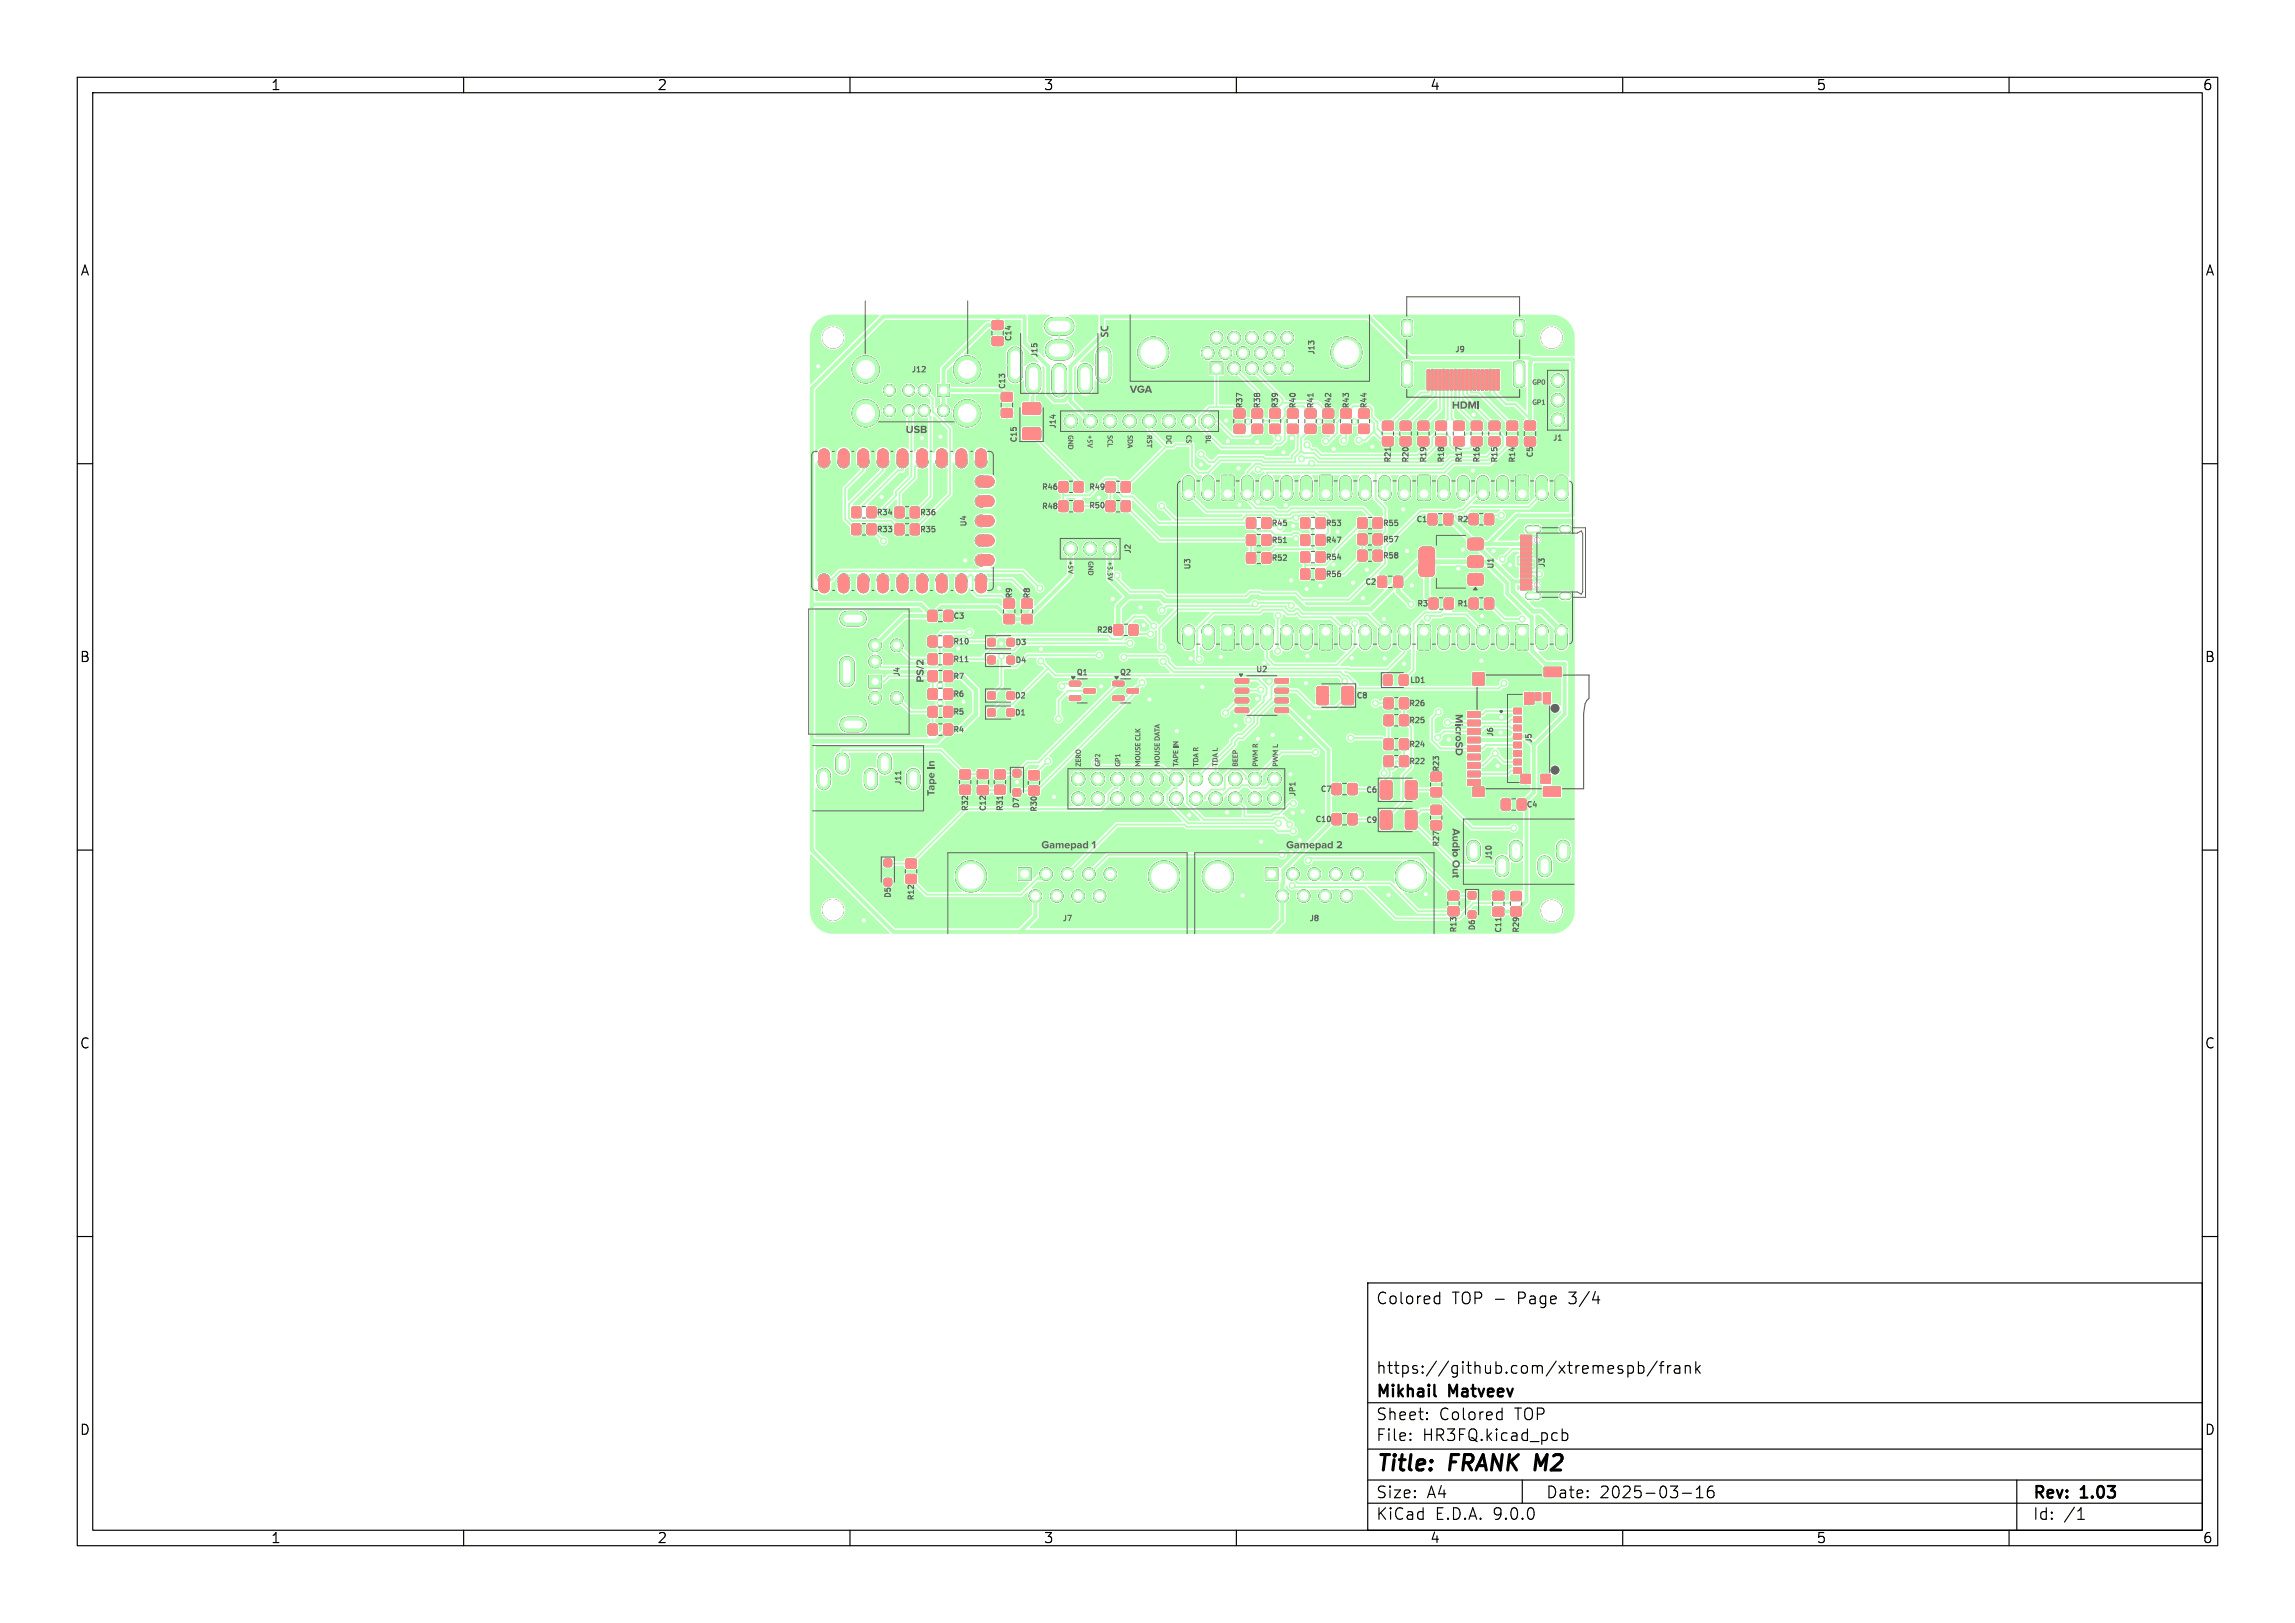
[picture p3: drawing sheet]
<svg xmlns="http://www.w3.org/2000/svg" width="297mm" height="210mm" viewBox="0 0 297 210" stroke-linecap="round" stroke-linejoin="round" font-family="sans-serif">
<defs><g id="words">
<g font-size="2.8">
<text x="178" y="190.9">Title:</text>
<text x="187.7" y="190.9">FRANK M2</text>
</g>
<g font-size="2.1">
<text x="178" y="169">Colored</text>
<text x="187.9" y="169">TOP -</text>
<text x="196.5" y="169">Page</text>
<text x="203.3" y="169">3/4</text>
<text x="178" y="178">https://github.com/xtremespb/frank</text>
<text x="178" y="184">Sheet:</text>
<text x="178" y="181.2">Mikhail</text>
<text x="186.2" y="184">Colored</text>
<text x="187.6" y="181.2">Matveev</text>
<text x="196.1" y="184">TOP</text>
<text x="178" y="186.7">File:</text>
<text x="184.1" y="186.7">HR3FQ.kicad_pcb</text>
<text x="178" y="196.9">KiCad</text>
<text x="178" y="194.1">Size:</text>
<text x="184.7" y="194.1">A4</text>
<text x="185.7" y="196.9">E.D.A.</text>
<text x="193.3" y="196.9">9.0.0</text>
<text x="200" y="194.1">Date:</text>
<text x="207" y="194.1">2025-03-16</text>
<text x="263" y="194.3">Rev:</text>
<text x="263" y="196.9">Id:</text>
<text x="267.1" y="196.9">/1</text>
<text x="269.4" y="194.3">1.03</text>
</g>
<g font-size="1.8">
<text x="35" y="11.9">1</text>
<text x="85" y="11.9">2</text>
<text x="135" y="11.9">3</text>
<text x="185" y="11.9">4</text>
<text x="235" y="11.9">5</text>
<text x="285" y="11.9">6</text>
<text x="10.3" y="35.9">A</text>
<text x="285.4" y="35.9">A</text>
<text x="10.3" y="85.9">B</text>
<text x="285.3" y="85.9">B</text>
<text x="10.3" y="135.9">C</text>
<text x="285.3" y="135.9">C</text>
<text x="10.3" y="185.9">D</text>
<text x="285.3" y="185.9">D</text>
<text x="35" y="199.9">1</text>
<text x="85" y="199.9">2</text>
<text x="135" y="199.9">3</text>
<text x="185" y="199.9">4</text>
<text x="235" y="199.9">5</text>
<text x="285" y="199.9">6</text>
</g>
<g font-size="1" fill="#626262">
<text x="131.1" y="44.3" transform="rotate(-90 131.1 44.3)">C14</text>
<text x="134.3" y="46.3" transform="rotate(-90 134.3 46.3)">J15</text>
<text x="170.3" y="46" transform="rotate(-90 170.3 46)">J13</text>
<text x="188.2" y="45.8">J9</text>
<text x="117.9" y="48.4">J12</text>
<text x="130.3" y="50.5" transform="rotate(-90 130.3 50.5)">C13</text>
<text x="161" y="52.9" transform="rotate(-90 161 52.9)">R37</text>
<text x="163.3" y="52.9" transform="rotate(-90 163.3 52.9)">R38</text>
<text x="165.6" y="52.9" transform="rotate(-90 165.6 52.9)">R39</text>
<text x="167.9" y="52.9" transform="rotate(-90 167.9 52.9)">R40</text>
<text x="170.2" y="52.9" transform="rotate(-90 170.2 52.9)">R41</text>
<text x="172.5" y="52.9" transform="rotate(-90 172.5 52.9)">R42</text>
<text x="174.8" y="52.9" transform="rotate(-90 174.8 52.9)">R43</text>
<text x="177.1" y="52.9" transform="rotate(-90 177.1 52.9)">R44</text>
<text x="131.8" y="57.4" transform="rotate(-90 131.8 57.4)">C15</text>
<text x="136.8" y="55.6" transform="rotate(-90 136.8 55.6)">J14</text>
<text x="198.6" y="59.3" transform="rotate(-90 198.6 59.3)">C5</text>
<text x="200.9" y="57.2">J1</text>
<text x="134.7" y="63.6">R46</text>
<text x="140.8" y="66">R50</text>
<text x="140.8" y="63.6">R49</text>
<text x="180.2" y="60" transform="rotate(-90 180.2 60)">R21</text>
<text x="182.5" y="60" transform="rotate(-90 182.5 60)">R20</text>
<text x="184.8" y="60" transform="rotate(-90 184.8 60)">R19</text>
<text x="187.1" y="60" transform="rotate(-90 187.1 60)">R18</text>
<text x="189.4" y="60" transform="rotate(-90 189.4 60)">R17</text>
<text x="191.7" y="60" transform="rotate(-90 191.7 60)">R16</text>
<text x="194" y="60" transform="rotate(-90 194 60)">R15</text>
<text x="196.3" y="60" transform="rotate(-90 196.3 60)">R14</text>
<text x="113.4" y="69.1">R33</text>
<text x="113.4" y="66.9">R34</text>
<text x="119" y="66.9">R36</text>
<text x="119" y="69.1">R35</text>
<text x="125.1" y="68.2" transform="rotate(-90 125.1 68.2)">U4</text>
<text x="134.7" y="66.1">R48</text>
<text x="146.5" y="71.7" transform="rotate(-90 146.5 71.7)">J2</text>
<text x="164.5" y="68.3">R45</text>
<text x="164.5" y="70.5">R51</text>
<text x="171.5" y="70.5">R47</text>
<text x="171.5" y="68.3">R53</text>
<text x="178.9" y="70.4">R57</text>
<text x="178.9" y="68.3">R55</text>
<text x="183.2" y="67.8">C1</text>
<text x="188.5" y="67.8">R2</text>
<text x="131.2" y="77.5" transform="rotate(-90 131.2 77.5)">R9</text>
<text x="133.5" y="77.5" transform="rotate(-90 133.5 77.5)">R8</text>
<text x="154.2" y="73.8" transform="rotate(-90 154.2 73.8)">U3</text>
<text x="164.5" y="72.8">R52</text>
<text x="171.5" y="74.9">R56</text>
<text x="171.5" y="72.7">R54</text>
<text x="176.6" y="75.9">C2</text>
<text x="178.9" y="72.5">R58</text>
<text x="193.5" y="73.7" transform="rotate(-90 193.5 73.7)">U1</text>
<text x="200.1" y="73.5" transform="rotate(-90 200.1 73.5)">J3</text>
<text x="123.3" y="80.3">C3</text>
<text x="123.3" y="83.6">R10</text>
<text x="131.3" y="83.7">D3</text>
<text x="141.8" y="82.1">R28</text>
<text x="183.3" y="78.7">R3</text>
<text x="188.5" y="78.7">R1</text>
<text x="116.6" y="87.7" transform="rotate(-90 116.6 87.7)">J4</text>
<text x="123.3" y="85.9">R11</text>
<text x="123.3" y="88.1">R7</text>
<text x="131.3" y="86">D4</text>
<text x="139.2" y="87.6">Q1</text>
<text x="144.8" y="87.6">Q2</text>
<text x="162.5" y="87.2">U2</text>
<text x="182.4" y="88.6">LD1</text>
<text x="123.3" y="90.4">R6</text>
<text x="123.3" y="92.7">R5</text>
<text x="123.3" y="95">R4</text>
<text x="131.2" y="90.6">D2</text>
<text x="131.2" y="92.8">D1</text>
<text x="175.5" y="90.6">C8</text>
<text x="182.3" y="93.8">R25</text>
<text x="182.3" y="91.6">R26</text>
<text x="193.4" y="95.4" transform="rotate(-90 193.4 95.4)">J6</text>
<text x="116.8" y="101.7" transform="rotate(-90 116.8 101.7)">J11</text>
<text x="182.3" y="99.1">R22</text>
<text x="182.3" y="96.9">R24</text>
<text x="186.4" y="99.9" transform="rotate(-90 186.4 99.9)">R23</text>
<text x="198.4" y="96.2" transform="rotate(-90 198.4 96.2)">J5</text>
<text x="125.5" y="105.1" transform="rotate(-90 125.5 105.1)">R32</text>
<text x="127.8" y="105.1" transform="rotate(-90 127.8 105.1)">C12</text>
<text x="130" y="105.1" transform="rotate(-90 130 105.1)">R31</text>
<text x="132.1" y="104.7" transform="rotate(-90 132.1 104.7)">D7</text>
<text x="134.4" y="105.2" transform="rotate(-90 134.4 105.2)">R30</text>
<text x="167.8" y="103.2" transform="rotate(-90 167.8 103.2)">JP1</text>
<text x="170.1" y="106.6">C10</text>
<text x="170.8" y="102.7">C7</text>
<text x="176.7" y="106.7">C9</text>
<text x="176.7" y="102.8">C6</text>
<text x="197.5" y="104.7">C4</text>
<text x="186.4" y="109.7" transform="rotate(-90 186.4 109.7)">R27</text>
<text x="193.2" y="111.4" transform="rotate(-90 193.2 111.4)">J10</text>
<text x="115.5" y="116.3" transform="rotate(-90 115.5 116.3)">D5</text>
<text x="118.5" y="116.7" transform="rotate(-90 118.5 116.7)">R12</text>
<text x="137.4" y="119.4">J7</text>
<text x="169.4" y="119.4">J8</text>
<text x="188.7" y="120.8" transform="rotate(-90 188.7 120.8)">R13</text>
<text x="191.1" y="120.5" transform="rotate(-90 191.1 120.5)">D6</text>
<text x="194.5" y="120.9" transform="rotate(-90 194.5 120.9)">C11</text>
<text x="196.8" y="120.9" transform="rotate(-90 196.8 120.9)">R29</text>
</g>
</g></defs>
<g fill="none" stroke="#000" stroke-width=".15">
<path d="M10 10h277v190h-277zM12 12h273v186h-273zM60 10v2M110 10v2M160 10v2M210 10v2M260 10v2M10 60h2M285 60h2M10 110h2M285 110h2M10 160h2"/>
<path d="M177 166h108v32h-108zM185.9 167.7l.4 .1M186.3 167.2v1.5M186.3 168.6l-.4 .1M206.1 168.2h.9M210.7 176.8l.4-.1 .3 .3v.4l-.2 .2-.1 .1-.4-.1M212 176.8l.5-.1 .2 .3v.4l-.1 .2-.1 .1-.5-.1M212 176.2v1.5M214.5 176.1l-1.3 2M214.7 176.7h.6M215.3 176.2l-.3 .1v.1v1.3M215.8 176.7v1"/>
<path d="M216.2 176.7a.38 .38 0 0 0-.4 .3M216.7 176.8l.2-.1 .4 .1 .1 .9M217.4 177.1h-.5a.29 .29 0 0 0-.2 .3 .29 .29 0 0 0 .2 .3l.5-.1M218.1 176.8a.37 .37 0 0 1 .6 .1v.8M218.1 176.7v1M219.5 176.2v1.5M219.6 177.1l.4 .6M220 176.7l-.5 .6M285 160h2M60 198v2M110 198v2M160 198v2"/>
<path d="M177 194.5h108M177 191.5h108M177 187.5h108M177 181.5h108M182.5 186.3h.1l-.1 .1M182.5 186.3v.1M182.5 185.5v.1M182.5 185.5h.1l-.1 .1M184.7 183.6v.1M184.7 183.6h-.1l.1 .1M184.7 182.8v.1M184.7 182.8h-.1l.1 .1"/>
<path d="M194 182.7l.4 .1M194.4 182.2v1.5M194.4 183.6l-.4 .1M197 191.5v3M202.2 184.9v1.5M202.2 185.5l.4-.1 .3 .3v.4l-.2 .2-.1 .1-.4-.1M210 198v2M217.7 193.2h1.2M219.5 193.8h.9M219.5 192.7l.5-.4v1.5M221.7 192.3a.59 .59 0 0 0-.7 .6v.6l.1 .2 .4 .1 .2-.1 .1-.5-.1-.3h-.5l-.2 .3M260 198v2"/>
<path d="M261 191.5v6.5M268.9 196.6h.8M269 195.5l.3-.4v1.5"/>
</g>
<path d="M185.6 180.5l.2 .2" fill="none" stroke="#000" stroke-width=".3"/>
<g fill="#000" stroke="#000" stroke-width=".13">
<path d="M121.3 49.8h1.5v1.5h-1.5zM128.4 41.5h.2h1.2v.2v.9l-.2 .1-1.2-.1v-.2zM128.4 43.6h.2h1.2v.2v.9h-.2h-1.2v-.2zM129.6 50.8h.2h1.2v.2v.9l-.2 .1-1.2-.1v-.2zM129.6 52.9h.2h1.2v.2v.9h-.2h-1.2v-.2zM132.4 55.4h.2h1.9l.2 .2v1.1l-.3 .2h-1.9l-.2-.3zM132.4 52.2l.2-.1h1.9l.2 .3v1.1l-.3 .1h-1.9l-.2-.2zM156.6 46.9h1.6v1.6h-1.6zM159.8 55l.1-.1 1.1 .1 .1 .2-.1 .8-.1 .1-1.1-.1-.1-.1zM159.8 53l.1-.1 1.1 .1 .1 .2-.1 .8-.1 .1-1.1-.1-.1-.1zM162.1 55l.1-.1 1.1 .1 .1 .2-.1 .8-.1 .1-1.1-.1-.1-.1zM162.1 53l.1-.1 1.1 .1 .1 .2-.1 .8-.1 .1-1.1-.1-.1-.1z"/>
<path d="M164.4 55l.1-.1 1.1 .1 .1 .2-.1 .8-.1 .1-1.1-.1-.1-.1zM164.4 53l.1-.1 1.1 .1 .1 .2-.1 .8-.1 .1-1.1-.1-.1-.1zM166.7 55l.1-.1 1.1 .1 .1 .2-.1 .8-.2 .1-1-.1-.1-.1zM166.7 53l.1-.1 1.1 .1 .1 .2-.1 .8-.2 .1-1-.1-.1-.1zM169 55l.1-.1 1.1 .1 .1 .2-.1 .8-.1 .1-1.1-.1-.1-.1zM169 53l.1-.1 1.1 .1 .1 .2-.1 .8-.1 .1-1.1-.1-.1-.1zM171.3 55l.1-.1 1.1 .1 .1 .2-.1 .8-.2 .1-1-.1-.1-.1zM171.3 53l.1-.1 1.1 .1 .1 .2-.1 .8-.2 .1-1-.1-.1-.1zM173.6 55l.2-.1 1 .1 .1 .2-.1 .8-.1 .1-1.1-.1-.1-.1zM173.6 53l.2-.1 1 .1 .1 .2-.1 .8-.1 .1-1.1-.1-.1-.1zM175.9 55l.1-.1 1.1 .1 .1 .2-.1 .8-.2 .1-1-.1-.1-.1zM175.9 53l.1-.1 1.1 .1 .1 .2-.1 .8-.2 .1-1-.1-.1-.1z"/>
<path d="M179 54.6l.2-.1 1 .1 .1 .2-.1 .8-.1 .1-1.1-.1-.1-.1zM179 56.6l.2-.1 1 .1 .1 .2-.1 .8-.1 .1-1.1-.1-.1-.1zM181.3 54.6l.1-.1 1.1 .1 .1 .2-.1 .8-.2 .1-1-.1-.1-.1zM181.3 56.6l.1-.1 1.1 .1 .1 .2-.1 .8-.2 .1-1-.1-.1-.1zM181.5 41.5l.2-.1h.8l.2 .1 .1 1.6-.1 .3-1 .1-.2-.2zM181.5 46.9l.2-.1h.8h.2l.1 .2v2.7l-.1 .2-.2 .1h-.8l-.3-.2zM183.6 54.6l.2-.1 1 .1 .1 .2-.1 .8-.2 .1-1-.1-.1-.1zM183.6 56.6l.2-.1 1 .1 .1 .2-.1 .8-.2 .1-1-.1-.1-.1zM184.7 47.9h.3v2.6h-.3zM185.2 47.9h.3v2.6h-.3zM185.7 47.9h.3v2.6h-.3zM186.2 47.9h.3v2.6h-.3z"/>
<path d="M185.9 54.6l.1-.1 1.1 .1 .1 .2-.1 .8-.2 .1-1-.1-.1-.1zM185.9 56.6l.1-.1 1.1 .1 .1 .2-.1 .8-.2 .1-1-.1-.1-.1zM186.7 47.9h.3v2.6h-.3zM187.2 47.9h.3v2.6h-.3zM187.7 47.9h.3v2.6h-.3zM188.2 47.9h.3v2.6h-.3zM188.7 47.9h.3v2.6h-.3zM188.2 54.6l.2-.1 1 .1 .1 .2-.1 .8-.2 .1-1-.1-.1-.1zM188.2 56.6l.2-.1 1 .1 .1 .2-.1 .8-.2 .1-1-.1-.1-.1zM189.2 47.9h.3v2.6h-.3zM189.7 47.9h.3v2.6h-.3zM190.2 47.9h.3v2.6h-.3z"/>
<path d="M190.7 47.9h.3v2.6h-.3zM191.2 47.9h.3v2.6h-.3zM190.5 54.6l.1-.1 1.1 .1 .1 .2-.1 .8-.2 .1-1-.1-.1-.1zM190.5 56.6l.1-.1 1.1 .1 .1 .2-.1 .8-.2 .1-1-.1-.1-.1zM191.7 47.9h.3v2.6h-.3zM192.2 47.9h.3v2.6h-.3zM192.7 47.9h.3v2.6h-.3zM193.2 47.9h.3v2.6h-.3zM192.8 54.6l.2-.1 1 .1 .1 .2-.1 .8-.2 .1-1-.1-.1-.1zM192.8 56.6l.2-.1 1 .1 .1 .2-.1 .8-.2 .1-1-.1-.1-.1zM193.7 47.9h.3v2.6h-.3zM195.1 54.6l.1-.1 1.1 .1 .1 .2-.1 .8-.2 .1-1-.1-.1-.1z"/>
<path d="M195.1 56.6l.1-.1 1.1 .1 .1 .2-.1 .8-.2 .1-1-.1-.1-.1zM196 46.9l.2-.1h.7h.3l.1 .2v2.7l-.1 .2-.2 .1h-.8l-.3-.2zM196 41.5l.3-.1h.7l.2 .1 .1 1.6-.1 .3-.9 .1-.3-.2zM197.3 54.5h.2h1.2v.2v.9l-.2 .1-1.2-.1v-.2zM197.3 56.6h.2h1.2v.2v.9h-.2h-1.2v-.2zM110.3 67.9l.2-.1 .8 .1 .1 .1-.1 1.1-.1 .1-.9-.1-.1-.2zM110.3 65.7l.2-.1 .8 .1 .1 .1-.1 1.1-.1 .1-.9-.1-.1-.2zM112.3 67.9l.1-.1 .9 .1 .1 .1-.1 1.1-.2 .1-.8-.1-.1-.2zM112.3 65.7l.1-.1 .9 .1 .1 .1-.1 1.1-.2 .1-.8-.1-.1-.2zM115.9 65.7l.1-.1 .9 .1 .1 .2-.1 1-.2 .1-.8-.1-.1-.1zM115.9 67.9l.1-.1 .9 .1 .1 .2-.1 1-.2 .1-.8-.1-.1-.1zM117.9 65.7l.2-.1 .8 .1 .1 .2-.1 1-.2 .1-.8-.1-.1-.1z"/>
<path d="M117.9 67.9l.2-.1 .8 .1 .1 .2-.1 1-.2 .1-.8-.1-.1-.1zM120.1 79h.2h.9v.2v1.2h-.2h-.9v-.2zM122.2 79h.2h.9v.2v1.2h-.2h-.9l-.1-.2zM130 77.6l.1-.1 1.1 .1 .1 .2-.1 .8-.2 .1-1-.1-.1-.1zM132.3 77.6l.1-.1 1.1 .1 .1 .2-.1 .8-.2 .1-1-.1-.1-.1zM137.1 62.4l.1-.1 .9 .1 .1 .2-.1 1-.2 .1-.8-.1-.1-.1zM137.1 64.9l.1-.1 .9 .1 .1 .2-.1 1-.2 .1-.8-.1-.1-.1zM139.1 62.4l.2-.1 .8 .1 .1 .2-.1 1-.2 .1-.8-.1-.1-.1zM139.1 64.9l.2-.1 .8 .1 .1 .2-.1 1-.2 .1-.8-.1-.1-.1zM143.2 64.9l.1-.1 .9 .1 .1 .2-.1 1-.2 .1-.8-.1-.1-.1zM143.2 62.4l.1-.1 .9 .1 .1 .2-.1 1-.2 .1-.8-.1-.1-.1zM145.2 64.9l.1-.1 .9 .1 .1 .2-.1 1-.2 .1-.8-.1-.1-.1z"/>
<path d="M145.2 62.4l.1-.1 .9 .1 .1 .2-.1 1-.2 .1-.8-.1-.1-.1zM158.1 61.6l1.4-.1 .2 .1v2.9l-.1 .2h-1.3l-.2-.1zM158.1 63.2h1.5v1.4h-1.5zM161.4 71.6l.1-.1 .9 .1 .1 .1-.1 1.1-.2 .1-.8-.1-.1-.2zM161.4 67.1l.1-.1 .9 .1 .1 .1-.1 1.1-.2 .1-.8-.1-.1-.2zM161.4 69.3l.1-.1 .9 .1 .1 .1-.1 1.1-.2 .1-.8-.1-.1-.2zM163.4 71.6l.2-.1 .8 .1 .1 .1-.1 1.1-.1 .1-.9-.1-.1-.2zM163.4 67.1l.2-.1 .8 .1 .1 .1-.1 1.1-.1 .1-.9-.1-.1-.2zM163.4 69.3l.2-.1 .8 .1 .1 .1-.1 1.1-.1 .1-.9-.1-.1-.2zM168.4 71.5l.1-.1 .9 .1 .1 .1-.1 1.1-.2 .1-.8-.1-.1-.2zM168.4 73.7l.1-.1 .9 .1 .1 .1-.1 1.1-.2 .1-.8-.1-.1-.2zM168.4 69.3l.1-.1 .9 .1 .1 .1-.1 1.1-.2 .1-.8-.1-.1-.2z"/>
<path d="M168.4 67.1l.1-.1 .9 .1 .1 .1-.1 1.1-.2 .1-.8-.1-.1-.2zM170.4 71.5l.2-.1 .8 .1 .1 .1-.1 1.1-.2 .1-.8-.1-.1-.2zM170.4 73.7l.2-.1 .8 .1 .1 .1-.1 1.1-.2 .1-.8-.1-.1-.2zM170.4 69.3l.2-.1 .8 .1 .1 .1-.1 1.1-.2 .1-.8-.1-.1-.2zM170.4 67.1l.2-.1 .8 .1 .1 .1-.1 1.1-.2 .1-.8-.1-.1-.2zM170.8 61.6l1.4-.1 .2 .1v2.9l-.1 .2h-1.3l-.2-.1zM170.8 63.2h1.5v1.4h-1.5zM175.8 71.3l.2-.1 .8 .1 .1 .1-.1 1.1-.2 .1-.8-.1-.1-.2zM175.8 69.2l.2-.1 .8 .1 .1 .1-.1 1.1-.2 .1-.8-.1-.1-.2zM175.8 67.1l.2-.1 .8 .1 .1 .1-.1 1.1-.2 .1-.8-.1-.1-.2zM177.8 71.3l.1-.1 .9 .1 .1 .1-.1 1.1-.1 .1-.9-.1-.1-.2zM177.8 69.2l.1-.1 .9 .1 .1 .1-.1 1.1-.1 .1-.9-.1-.1-.2z"/>
<path d="M177.8 67.1l.1-.1 .9 .1 .1 .1-.1 1.1-.1 .1-.9-.1-.1-.2zM178.3 74.6h.2h.9l.1 .2-.1 1.1-.2 .1-.9-.1v-.1zM180.4 74.6h.2h.9v.2v1.1l-.2 .1-.9-.1-.1-.1zM183.5 61.6l1.4-.1 .2 .1v2.9l-.1 .2h-1.3l-.2-.1zM183.5 63.2h1.5v1.4h-1.5zM183.8 70.9l.2-.1h1.2l.2 .1 .2 .2 .1 3-.1 .2-.2 .2-1.4 .1-.3-.3-.1-3zM184.8 66.5h.2h.9l.1 .2-.1 1.1-.2 .1-.9-.1v-.1zM185 77.5l.2-.1 .8 .1 .1 .1-.1 1.1-.2 .1-.8-.1-.1-.2zM186.9 66.5h.2h.9v.2v1.1l-.2 .1-.9-.1-.1-.1zM187 77.5l.1-.1 .9 .1 .1 .1-.1 1.1-.1 .1-.9-.1-.1-.2zM190.2 77.5l.1-.1 .9 .1 .1 .1-.1 1.1-.1 .1-.9-.1-.1-.2zM190.2 66.6l.1-.1 .9 .1 .1 .1-.1 1.1-.1 .1-.9-.1-.1-.2z"/>
<path d="M190 74.4l.3-.2 1.5 .1 .1 .3v1l-.3 .1h-1.5l-.2-.3zM190 72.1l.3-.2 1.5 .1 .1 .3v1l-.3 .1h-1.5l-.2-.3zM190 69.8l.3-.2 1.5 .1 .1 .3v1l-.3 .1h-1.5l-.2-.3zM192.2 77.5l.1-.1 .9 .1 .1 .1-.1 1.1-.2 .1-.8-.1-.1-.2zM192.2 66.6l.1-.1 .9 .1 .1 .1-.1 1.1-.2 .1-.8-.1-.1-.2zM196.2 61.6l1.4-.1 .2 .1v2.9l-.1 .2h-1.3l-.2-.1zM196.2 63.2h1.5v1.4h-1.5zM196.8 75.7h1.4v.6h-1.4zM196.8 74.9h1.4v.6h-1.4zM196.8 74.4h1.4v.3h-1.4zM196.8 73.9h1.4v.3h-1.4zM196.8 73.4h1.4v.3h-1.4z"/>
<path d="M196.8 72.9h1.4v.3h-1.4zM196.8 72.4h1.4v.3h-1.4zM196.8 71.9h1.4v.3h-1.4zM196.8 71.4h1.4v.3h-1.4zM196.8 70.9h1.4v.3h-1.4zM196.8 70h1.4v.6h-1.4zM196.8 69.3h1.4v.6h-1.4zM201.3 61.9a.85 .85 0 0 1 .8-.4 .85 .85 0 0 1 .8 .5v2.2a.86 .86 0 0 1-.8 .5 .86 .86 0 0 1-.8-.5zM112.4 87.4h1.6v1.6h-1.6zM120.2 89.2l.2-.1 .8 .1 .1 .2-.1 1-.2 .1-.8-.1-.1-.1zM120.2 82.4l.2-.1 .8 .1 .1 .2-.1 1-.2 .1-.8-.1-.1-.1zM120.2 91.5l.2-.1 .8 .1 .1 .2-.1 1-.2 .1-.8-.1-.1-.1z"/>
<path d="M120.2 84.7l.2-.1 .8 .1 .1 .2-.1 1-.2 .1-.8-.1-.1-.1zM120.2 93.8l.2-.1 .8 .1 .1 .2-.1 1-.2 .1-.8-.1-.1-.1zM120.2 86.9l.2-.1 .8 .1 .1 .2-.1 1-.2 .1-.8-.1-.1-.1zM122.2 89.2l.2-.1 .8 .1 .1 .2-.1 1-.1 .1-.9-.1-.1-.1zM122.2 82.4l.2-.1 .8 .1 .1 .2-.1 1-.1 .1-.9-.1-.1-.1zM122.2 91.5l.2-.1 .8 .1 .1 .2-.1 1-.1 .1-.9-.1-.1-.1zM122.2 84.7l.2-.1 .8 .1 .1 .2-.1 1-.1 .1-.9-.1-.1-.1zM122.2 93.8l.2-.1 .8 .1 .1 .2-.1 1-.1 .1-.9-.1-.1-.1zM122.2 86.9l.2-.1 .8 .1 .1 .2-.1 1-.1 .1-.9-.1-.1-.1zM124.3 99.7l.1-.1 1.1 .1 .1 .2-.1 .8-.2 .1-1-.1-.1-.1zM126.5 99.6h.2h1.2v.2v.9l-.2 .1-1.2-.1v-.2zM127.9 89.6l.2-.1 .6 .1 .1 .2-.1 .6-.2 .1-.6-.1-.1-.1z"/>
<path d="M127.9 85l.2-.1 .6 .1 .1 .2-.1 .6-.2 .1-.6-.1-.1-.1zM127.9 91.8l.2-.1 .6 .1 .1 .2-.1 .6-.2 .1-.6-.1-.1-.1zM127.9 82.7l.2-.1 .6 .1 .1 .2-.1 .6-.2 .1-.6-.1-.1-.1zM130 79.6l.1-.1 1.1 .1 .1 .2-.1 .8-.2 .1-1-.1-.1-.1zM130.4 89.6l.1-.1 .7 .1 .1 .2-.1 .6-.2 .1-.6-.1-.1-.1zM130.4 85l.1-.1 .7 .1 .1 .2-.1 .6-.2 .1-.6-.1-.1-.1zM130.4 91.8l.1-.1 .7 .1 .1 .2-.1 .6-.2 .1-.6-.1-.1-.1zM130.4 82.7l.1-.1 .7 .1 .1 .2-.1 .6-.2 .1-.6-.1-.1-.1zM131.2 99.6h.1h.7l.1 .2-.1 .7-.2 .1-.6-.1-.1-.2zM132.3 79.6l.1-.1 1.1 .1 .1 .2-.1 .8-.2 .1-1-.1-.1-.1zM138.4 88.2h1.4l.1 .1v.4l-.2 .1-1.2-.1-.1-.1zM138.4 90.1h1.4l.1 .1v.4l-.2 .1-1.2-.1-.1-.1z"/>
<path d="M140.3 89.1h1.3l.1 .2v.3l-.1 .1h-1.2l-.1-.1zM144 88.2h1.4l.1 .1v.4l-.2 .1-1.2-.1-.1-.1zM144 90.1h1.4l.1 .1v.4l-.2 .1-1.2-.1-.1-.1zM144.2 80.9l.1-.1 .9 .1 .1 .2-.1 1-.1 .1-.9-.1-.1-.1zM145.9 89.1h1.3l.1 .2v.3l-.1 .1h-1.2l-.1-.1zM146.2 80.9l.1-.1 .9 .1 .1 .2-.1 1-.2 .1-.8-.1-.1-.1zM158.1 80.9h1.5v1.5h-1.5zM158.1 80.9h1.4l.2 .1v2.9l-.1 .2h-1.3l-.2-.1zM159.9 87.8h1.6l.1 .1v.4l-.2 .1h-1.5l-.1-.2zM159.9 89.1h1.6l.1 .1v.4l-.2 .1h-1.5l-.1-.2zM159.9 90.4l1.6-.1 .1 .2v.3l-.2 .1h-1.5l-.1-.1zM159.9 91.6h1.6l.1 .2v.3l-.2 .1h-1.5l-.1-.1z"/>
<path d="M165 91.6h1.7l.1 .2-.1 .3-.1 .1h-1.5l-.1-.1zM165 90.4l1.7-.1 .1 .2-.1 .3-.1 .1h-1.5l-.1-.1zM165 89.1h1.7l.1 .1-.1 .4-.1 .1h-1.5l-.1-.2zM165 87.8h1.7l.1 .1-.1 .4-.1 .1h-1.5l-.1-.2zM170.5 88.9l1.2-.1 .2 .2v1.9l-.1 .3h-1.1l-.3-.2v-1.9zM170.8 80.9h1.5v1.5h-1.5zM170.8 80.9h1.4l.2 .1v2.9l-.1 .2h-1.3l-.2-.1zM173.7 88.9l1.2-.1 .3 .2v1.9l-.2 .3h-1.1l-.2-.2v-1.9zM179.1 87.4l.2-.1 .8 .1 .1 .2-.1 1-.2 .1-.8-.1-.1-.1zM179.2 97.9l.1-.1 .9 .1 .1 .2-.1 1-.1 .1-.9-.1-.1-.1zM179.2 92.6l.1-.1 .9 .1 .1 .2-.1 1-.1 .1-.9-.1-.1-.1zM179.2 95.7l.1-.1 .9 .1 .1 .2-.1 1-.1 .1-.9-.1-.1-.1z"/>
<path d="M179.2 90.4l.1-.1 .9 .1 .1 .2-.1 1-.1 .1-.9-.1-.1-.1zM181.1 87.4l.2-.1 .9 .1v.2v1l-.2 .1-.9-.1v-.1zM181.2 97.9l.2-.1 .8 .1 .1 .2-.1 1-.2 .1-.8-.1-.1-.1zM181.2 92.6l.2-.1 .8 .1 .1 .2-.1 1-.2 .1-.8-.1-.1-.1zM181.2 95.7l.2-.1 .8 .1 .1 .2-.1 1-.2 .1-.8-.1-.1-.1zM181.2 90.4l.2-.1 .8 .1 .1 .2-.1 1-.2 .1-.8-.1-.1-.1zM183.5 80.9h1.5v1.5h-1.5zM183.5 80.9h1.4l.2 .1v2.9l-.1 .2h-1.3l-.2-.1zM189.9 92.1h1.6v.7h-1.6zM189.9 93.2h1.6v.7h-1.6zM189.9 94.3h1.6v.7h-1.6zM189.9 95.4h1.6v.7h-1.6z"/>
<path d="M189.9 96.5h1.6v.7h-1.6zM189.9 97.6h1.6v.7h-1.6zM189.9 98.7h1.6v.7h-1.6zM189.9 99.8h1.6v.7h-1.6zM190.6 87.1h1.4v1.6h-1.4zM195.9 91.7h1v.7h-1zM195.9 92.8h1v.7h-1zM195.9 93.9h1v.7h-1zM195.9 95h1v.7h-1zM195.9 96.1h1v.7h-1zM195.9 97.2h1v.7h-1zM195.9 98.3h1v.7h-1z"/>
<path d="M196.2 80.9h1.5v1.5h-1.5zM196.2 80.9h1.4l.2 .1v2.9l-.1 .2h-1.3l-.2-.1zM197.3 89.7h1.2v1.4h-1.2zM198.7 89.7h.7v1h-.7zM199.7 89.7h.9v1.4h-.9zM199.8 86.4h2.2v1.2h-2.2zM114.5 111.2h.2h.6l.1 .2-.1 .7-.2 .1-.6-.1-.1-.2zM114.5 113.7h.2h.6l.1 .2-.1 .7-.2 .1-.6-.1-.1-.2zM117.3 111.2l.1-.1 1.1 .1 .1 .2-.1 .9h-.2h-1l-.1-.2zM117.3 113.2l.1-.1 1.1 .1 .1 .2-.1 .9h-.2h-1l-.1-.2zM124.3 101.7l.1-.1 1.1 .1 .1 .2-.1 .8-.2 .1-1-.1-.1-.1zM126.5 101.7h.2h1.2v.2v.9h-.2h-1.2v-.2z"/>
<path d="M128.8 101.7l.1-.1 1.1 .1 .1 .2-.1 .8-.2 .1-1-.1-.1-.1zM128.8 99.7l.1-.1 1.1 .1 .1 .2-.1 .8-.2 .1-1-.1-.1-.1zM131.8 112.3h1.6v1.6h-1.6zM131.2 102.1h.1h.7l.1 .2-.1 .7-.2 .1-.6-.1-.1-.2zM133.2 101.8l.1-.1 1.1 .1 .1 .2-.1 .8-.1 .1-1.1-.1-.1-.1zM133.2 99.8l.1-.1 1.1 .1 .1 .2-.1 .8-.1 .1-1.1-.1-.1-.1zM163.8 112.3h1.6v1.6h-1.6zM172.4 105.3h.2h.9l.1 .2-.1 1.2h-.2h-.9v-.2zM172.4 101.4h.2h.9l.1 .2-.1 1.2h-.2h-.9v-.2zM174.5 105.3h.2h.9v.2v1.2h-.2h-.9l-.1-.2zM174.5 101.4h.2h.9v.2v1.2h-.2h-.9l-.1-.2zM178.7 105l1.2-.1 .2 .2v1.9l-.1 .3h-1.1l-.3-.2v-1.9z"/>
<path d="M178.7 101.1l1.2-.1 .2 .2v1.9l-.1 .3h-1.1l-.3-.2v-1.9zM181.9 105l1.2-.1 .3 .2v1.9l-.2 .3h-1.1l-.2-.2v-1.9zM181.9 101.1l1.2-.1 .3 .2v1.9l-.2 .3h-1.1l-.2-.2v-1.9zM185.2 102l.2-.1 1.1 .1 .1 .2-.1 .8-.2 .1-1.1-.1v-.1zM185.2 100l.2-.1 1.1 .1 .1 .2-.1 .8-.2 .1-1.1-.1v-.1zM185.2 104.3l.2-.1 1.1 .1 .1 .2-.1 .8-.2 .1-1.1-.1v-.1zM185.2 106.3l.2-.1 1.1 .1 .1 .2-.1 .8-.2 .1-1.1-.1v-.1zM187.5 115.4l.1-.1 1.1 .1 .1 .2-.1 .8-.2 .1-1-.1-.1-.1zM187.5 117.4l.1-.1 1.1 .1 .1 .2-.1 .8-.2 .1-1-.1-.1-.1zM189.9 100.9h1.6v.7h-1.6zM190.6 101.9h1.4v1.2h-1.4zM190.1 115.4h.2h.6l.1 .2-.1 .7-.2 .1-.6-.1-.1-.2z"/>
<path d="M190.1 117.9h.2h.6l.1 .2-.1 .7-.2 .1-.6-.1-.1-.2zM193.2 117.5l.2-.1 1.2 .1v.1v.9l-.2 .1-1.2-.1v-.2zM193.2 115.4l.2-.1 1.2 .1v.2v.8l-.2 .1-1.2-.1v-.2zM194.3 103.4h.2h.9l.1 .2-.1 1.2h-.2h-.9v-.2zM195.6 117.4l.1-.1 1.1 .1 .1 .2-.1 .9h-.2h-1l-.1-.2zM195.6 115.4l.1-.1 1.1 .1 .1 .2-.1 .9h-.2h-1l-.1-.2zM196.4 103.4h.2h.9v.2v1.2h-.2h-.9l-.1-.2zM195.9 99.4h1v.7h-1zM196.8 100.2h1.2v1.2h-1.2zM199.4 100.2h1.2v1.2h-1.2zM199.7 101.9h2.2v1.2h-2.2z"/>
<circle cx="106.6" cy="59.8" r=".75"/>
<circle cx="107.8" cy="43.7" r="1.35"/>
<circle cx="109.2" cy="59.8" r=".75"/>
<circle cx="111.7" cy="59.8" r=".75"/>
<circle cx="112" cy="53.5" r="1.75"/>
<circle cx="112" cy="47.8" r="1.75"/>
<circle cx="114.3" cy="59.8" r=".75"/>
<circle cx="115.1" cy="50.5" r=".75"/>
<circle cx="115.1" cy="53.1" r=".75"/>
<circle cx="116.8" cy="59.8" r=".75"/>
<circle cx="117.6" cy="50.5" r=".75"/>
<circle cx="117.6" cy="53.1" r=".75"/>
<circle cx="119.3" cy="59.8" r=".75"/>
<circle cx="119.6" cy="50.5" r=".75"/>
<circle cx="119.6" cy="53.1" r=".75"/>
<circle cx="121.9" cy="59.8" r=".75"/>
<circle cx="122.1" cy="53.1" r=".75"/>
<circle cx="124.4" cy="59.8" r=".75"/>
<circle cx="125.2" cy="53.5" r="1.75"/>
<circle cx="125.2" cy="47.8" r="1.75"/>
<circle cx="127" cy="59.8" r=".75"/>
<circle cx="138.6" cy="54.5" r=".85"/>
<circle cx="141.1" cy="54.5" r=".85"/>
<circle cx="143.7" cy="54.5" r=".85"/>
<circle cx="146.2" cy="54.5" r=".85"/>
<circle cx="148.7" cy="54.5" r=".85"/>
<circle cx="149.2" cy="45.6" r="2"/>
<circle cx="151.3" cy="54.5" r=".85"/>
<circle cx="153.8" cy="54.5" r=".85"/>
<circle cx="156.3" cy="45.7" r=".8"/>
<circle cx="156.4" cy="54.5" r=".85"/>
<circle cx="157.4" cy="43.7" r=".8"/>
<circle cx="158.6" cy="45.7" r=".8"/>
<circle cx="159.7" cy="43.7" r=".8"/>
<circle cx="159.7" cy="47.7" r=".8"/>
<circle cx="160.9" cy="45.7" r=".8"/>
<circle cx="162" cy="43.7" r=".8"/>
<circle cx="162" cy="47.7" r=".8"/>
<circle cx="163.2" cy="45.7" r=".8"/>
<circle cx="164.3" cy="43.7" r=".8"/>
<circle cx="164.3" cy="47.7" r=".8"/>
<circle cx="165.4" cy="45.7" r=".8"/>
<circle cx="166.6" cy="43.7" r=".8"/>
<circle cx="166.6" cy="47.7" r=".8"/>
<circle cx="174.2" cy="45.6" r="2"/>
<circle cx="200.8" cy="43.7" r="1.35"/>
<circle cx="201.6" cy="49.2" r=".85"/>
<circle cx="201.6" cy="51.8" r=".85"/>
<circle cx="201.6" cy="54.3" r=".85"/>
<circle cx="106.6" cy="75" r=".75"/>
<circle cx="109.2" cy="75" r=".75"/>
<circle cx="111.7" cy="75" r=".75"/>
<circle cx="114.3" cy="75" r=".75"/>
<circle cx="116.8" cy="75" r=".75"/>
<circle cx="119.3" cy="75" r=".75"/>
<circle cx="121.9" cy="75" r=".75"/>
<circle cx="124.4" cy="75" r=".75"/>
<circle cx="127" cy="69.9" r=".75"/>
<circle cx="127" cy="62.3" r=".75"/>
<circle cx="127" cy="67.4" r=".75"/>
<circle cx="127" cy="72.5" r=".75"/>
<circle cx="127" cy="64.9" r=".75"/>
<circle cx="127" cy="75" r=".75"/>
<circle cx="138.5" cy="71" r=".85"/>
<circle cx="141.1" cy="71" r=".85"/>
<circle cx="143.6" cy="71" r=".85"/>
<circle cx="153.8" cy="63.9" r=".8"/>
<circle cx="156.4" cy="63.9" r=".8"/>
<circle cx="161.4" cy="63.9" r=".8"/>
<circle cx="164" cy="63.9" r=".8"/>
<circle cx="166.5" cy="63.9" r=".8"/>
<circle cx="169.1" cy="63.9" r=".8"/>
<circle cx="174.1" cy="63.9" r=".8"/>
<circle cx="176.7" cy="63.9" r=".8"/>
<circle cx="179.2" cy="63.9" r=".8"/>
<circle cx="181.8" cy="63.9" r=".8"/>
<circle cx="186.8" cy="63.9" r=".8"/>
<circle cx="189.4" cy="63.9" r=".8"/>
<circle cx="191.9" cy="63.9" r=".8"/>
<circle cx="194.5" cy="63.9" r=".8"/>
<circle cx="198.9" cy="75.7" r=".33"/>
<circle cx="198.9" cy="69.9" r=".33"/>
<circle cx="199.5" cy="63.9" r=".8"/>
<circle cx="202.1" cy="63.9" r=".84"/>
<circle cx="113.3" cy="83.5" r=".8"/>
<circle cx="113.3" cy="85.6" r=".8"/>
<circle cx="113.3" cy="90.3" r=".8"/>
<circle cx="116" cy="83.5" r=".8"/>
<circle cx="116" cy="90.3" r=".8"/>
<circle cx="153.8" cy="81.7" r=".8"/>
<circle cx="156.4" cy="81.7" r=".8"/>
<circle cx="161.4" cy="81.7" r=".8"/>
<circle cx="164" cy="81.7" r=".8"/>
<circle cx="166.5" cy="81.7" r=".8"/>
<circle cx="169.1" cy="81.7" r=".8"/>
<circle cx="174.1" cy="81.7" r=".8"/>
<circle cx="176.7" cy="81.7" r=".8"/>
<circle cx="179.2" cy="81.7" r=".8"/>
<circle cx="181.8" cy="81.7" r=".8"/>
<circle cx="186.8" cy="81.7" r=".8"/>
<circle cx="189.4" cy="81.7" r=".8"/>
<circle cx="191.9" cy="81.7" r=".8"/>
<circle cx="194.5" cy="81.7" r=".8"/>
<circle cx="199.5" cy="81.7" r=".8"/>
<circle cx="201.2" cy="91.6" r=".5"/>
<circle cx="201.2" cy="99.6" r=".5"/>
<circle cx="202.1" cy="81.7" r=".8"/>
<circle cx="107.8" cy="117.7" r="1.35"/>
<circle cx="125.6" cy="113.4" r="2"/>
<circle cx="134" cy="115.9" r=".8"/>
<circle cx="135.4" cy="113.1" r=".8"/>
<circle cx="136.8" cy="115.9" r=".8"/>
<circle cx="138.1" cy="113.1" r=".8"/>
<circle cx="139.5" cy="115.9" r=".8"/>
<circle cx="139.5" cy="103.3" r=".85"/>
<circle cx="139.5" cy="100.8" r=".85"/>
<circle cx="140.9" cy="113.1" r=".8"/>
<circle cx="142.1" cy="100.8" r=".85"/>
<circle cx="142.1" cy="103.3" r=".85"/>
<circle cx="142.3" cy="115.9" r=".8"/>
<circle cx="143.7" cy="113.1" r=".8"/>
<circle cx="144.6" cy="100.8" r=".85"/>
<circle cx="144.6" cy="103.3" r=".85"/>
<circle cx="147.2" cy="100.8" r=".85"/>
<circle cx="147.2" cy="103.3" r=".85"/>
<circle cx="149.7" cy="100.8" r=".85"/>
<circle cx="149.7" cy="103.3" r=".85"/>
<circle cx="150.6" cy="113.4" r="2"/>
<circle cx="152.2" cy="100.8" r=".85"/>
<circle cx="152.2" cy="103.3" r=".85"/>
<circle cx="154.8" cy="103.3" r=".85"/>
<circle cx="154.8" cy="100.8" r=".85"/>
<circle cx="157.3" cy="100.8" r=".85"/>
<circle cx="157.3" cy="103.3" r=".85"/>
<circle cx="157.6" cy="113.4" r="2"/>
<circle cx="159.9" cy="103.3" r=".85"/>
<circle cx="159.9" cy="100.8" r=".85"/>
<circle cx="162.4" cy="100.8" r=".85"/>
<circle cx="162.4" cy="103.3" r=".85"/>
<circle cx="164.9" cy="103.3" r=".85"/>
<circle cx="164.9" cy="100.8" r=".85"/>
<circle cx="165.9" cy="115.9" r=".8"/>
<circle cx="167.3" cy="113.1" r=".8"/>
<circle cx="168.7" cy="115.9" r=".8"/>
<circle cx="170.1" cy="113.1" r=".8"/>
<circle cx="171.5" cy="115.9" r=".8"/>
<circle cx="172.9" cy="113.1" r=".8"/>
<circle cx="174.3" cy="115.9" r=".8"/>
<circle cx="175.6" cy="113.1" r=".8"/>
<circle cx="182.6" cy="113.4" r="2"/>
<circle cx="200.8" cy="117.8" r="1.35"/>
</g>
<path d="M197.9 77.1h1.1M197.9 68.5h1.1M202.3 77.1h.6M202.3 68.5h.6" fill="none" stroke="#000" stroke-width="1"/>
<path d="M109 98.3v1M114.5 98.3v1M106.6 100.3v1M112.7 100.3v1M118.2 100.3v1M190.7 109.6v1M194.4 111.6v1M196.2 109.6v1M199.9 111.6v1M202.3 109.6v1" fill="none" stroke="#000" stroke-width="1.8"/>
<g fill="none" stroke="#000" stroke-width="1.5">
<path d="M106.6 58.8v1M109.2 58.8v1M111.7 58.8v1M114.3 58.8v1M116.8 58.8v1M119.3 58.8v1M121.9 58.8v1M124.4 58.8v1M127 58.8v1M106.6 75v1M109.2 75v1M111.7 75v1"/>
<path d="M114.3 75v1M116.8 75v1M119.3 75v1M121.9 75v1M124.4 75v1M127 75v1M127 62.3h1M127 64.9h1M127 67.4h1M127 69.9h1M127 72.5h1"/>
</g>
<path d="M131.4 45.9v2.7M133.7 48v2M137.1 48v2.4M140.4 48v2M142.8 45.9v2.7M109.6 85.9v2M109.7 80.1h1.5M109.7 93.8h1.5" fill="none" stroke="#000" stroke-width="2"/>
<path d="M136.3 42.2h1.5" fill="none" stroke="#000" stroke-width="2.4"/>
<path d="M136.6 45.3h1" fill="none" stroke="#000" stroke-width="2.7"/>
<g fill="none" stroke="#000" stroke-width="1.6">
<path d="M153.8 62.3v1.6M156.3 62.3v1.6M161.4 62.3v1.6M164 62.3v1.6M166.5 62.3v1.6M169 62.3v1.6M174.1 62.3v1.6M176.7 62.3v1.6M179.2 62.3v1.6M181.7 62.3v1.6M186.8 62.3v1.6M189.4 62.3v1.6"/>
<path d="M191.9 62.3v1.6M194.4 62.3v1.6M199.5 62.3v1.6M153.8 81.7v1.6M156.3 81.7v1.6M161.4 81.7v1.6M164 81.7v1.6M166.5 81.7v1.6M169 81.7v1.6M174.1 81.7v1.6M176.7 81.7v1.6M179.2 81.7v1.6"/>
<path d="M181.7 81.7v1.6M186.8 81.7v1.6M189.4 81.7v1.6M191.9 81.7v1.6M194.4 81.7v1.6M199.5 81.7v1.6M202.1 81.7v1.6"/>
</g>
<g fill="#b3ffb3" stroke="#b3ffb3" stroke-width=".13">
<path d="M131.2 99.6h.1h.7l.1 .2-.1 .7-.2 .1-.6-.1-.1-.2z"/>
<path d="M131.2 102.1h.1h.7l.1 .2-.1 .7-.2 .1-.6-.1-.1-.2z"/>
<path d="M127.9 89.6l.2-.1 .6 .1 .1 .2-.1 .6-.2 .1-.6-.1-.1-.1z"/>
<path d="M130.4 89.6l.1-.1 .7 .1 .1 .2-.1 .6-.2 .1-.6-.1-.1-.1z"/>
<path d="M179.1 87.4l.2-.1 .8 .1 .1 .2-.1 1-.2 .1-.8-.1-.1-.1z"/>
<path d="M181.1 87.4l.2-.1 .9 .1v.2v1l-.2 .1-.9-.1v-.1z"/>
<path d="M120.2 89.2l.2-.1 .8 .1 .1 .2-.1 1-.2 .1-.8-.1-.1-.1z"/>
<path d="M122.2 89.2l.2-.1 .8 .1 .1 .2-.1 1-.1 .1-.9-.1-.1-.1z"/>
<path d="M178.7 105l1.2-.1 .2 .2v1.9l-.1 .3h-1.1l-.3-.2v-1.9z"/>
<path d="M181.9 105l1.2-.1 .3 .2v1.9l-.2 .3h-1.1l-.2-.2v-1.9z"/>
<path d="M190.1 115.4h.2h.6l.1 .2-.1 .7-.2 .1-.6-.1-.1-.2z"/>
<path d="M190.1 117.9h.2h.6l.1 .2-.1 .7-.2 .1-.6-.1-.1-.2z"/>
<path d="M193.2 117.5l.2-.1 1.2 .1v.1v.9l-.2 .1-1.2-.1v-.2z"/>
<path d="M193.2 115.4l.2-.1 1.2 .1v.2v.8l-.2 .1-1.2-.1v-.2z"/>
<path d="M159.8 55l.1-.1 1.1 .1 .1 .2-.1 .8-.1 .1-1.1-.1-.1-.1z"/>
<path d="M159.8 53l.1-.1 1.1 .1 .1 .2-.1 .8-.1 .1-1.1-.1-.1-.1z"/>
<path d="M110.3 67.9l.2-.1 .8 .1 .1 .1-.1 1.1-.1 .1-.9-.1-.1-.2z"/>
<path d="M112.3 67.9l.1-.1 .9 .1 .1 .1-.1 1.1-.2 .1-.8-.1-.1-.2z"/>
<path d="M164.4 55l.1-.1 1.1 .1 .1 .2-.1 .8-.1 .1-1.1-.1-.1-.1z"/>
<path d="M164.4 53l.1-.1 1.1 .1 .1 .2-.1 .8-.1 .1-1.1-.1-.1-.1z"/>
<path d="M169 55l.1-.1 1.1 .1 .1 .2-.1 .8-.1 .1-1.1-.1-.1-.1z"/>
<path d="M169 53l.1-.1 1.1 .1 .1 .2-.1 .8-.1 .1-1.1-.1-.1-.1z"/>
<path d="M192.8 54.6l.2-.1 1 .1 .1 .2-.1 .8-.2 .1-1-.1-.1-.1z"/>
<path d="M192.8 56.6l.2-.1 1 .1 .1 .2-.1 .8-.2 .1-1-.1-.1-.1z"/>
<path d="M177.8 71.3l.1-.1 .9 .1 .1 .1-.1 1.1-.1 .1-.9-.1-.1-.2z"/>
<path d="M175.8 71.3l.2-.1 .8 .1 .1 .1-.1 1.1-.2 .1-.8-.1-.1-.2z"/>
<path d="M163.8 112.3h1.6v1.6h-1.6z"/>
<path d="M145.2 64.9l.1-.1 .9 .1 .1 .2-.1 1-.2 .1-.8-.1-.1-.1z"/>
<path d="M143.2 64.9l.1-.1 .9 .1 .1 .2-.1 1-.2 .1-.8-.1-.1-.1z"/>
<path d="M163.4 71.6l.2-.1 .8 .1 .1 .1-.1 1.1-.1 .1-.9-.1-.1-.2z"/>
<path d="M161.4 71.6l.1-.1 .9 .1 .1 .1-.1 1.1-.2 .1-.8-.1-.1-.2z"/>
<path d="M174.5 105.3h.2h.9v.2v1.2h-.2h-.9l-.1-.2z"/>
<path d="M172.4 105.3h.2h.9l.1 .2-.1 1.2h-.2h-.9v-.2z"/>
<path d="M173.6 55l.2-.1 1 .1 .1 .2-.1 .8-.1 .1-1.1-.1-.1-.1z"/>
<path d="M173.6 53l.2-.1 1 .1 .1 .2-.1 .8-.1 .1-1.1-.1-.1-.1z"/>
<path d="M181.2 97.9l.2-.1 .8 .1 .1 .2-.1 1-.2 .1-.8-.1-.1-.1z"/>
<path d="M179.2 97.9l.1-.1 .9 .1 .1 .2-.1 1-.1 .1-.9-.1-.1-.1z"/>
<path d="M117.3 111.2l.1-.1 1.1 .1 .1 .2-.1 .9h-.2h-1l-.1-.2z"/>
<path d="M117.3 113.2l.1-.1 1.1 .1 .1 .2-.1 .9h-.2h-1l-.1-.2z"/>
<path d="M170.4 73.7l.2-.1 .8 .1 .1 .1-.1 1.1-.2 .1-.8-.1-.1-.2z"/>
<path d="M168.4 73.7l.1-.1 .9 .1 .1 .1-.1 1.1-.2 .1-.8-.1-.1-.2z"/>
<path d="M177.8 69.2l.1-.1 .9 .1 .1 .1-.1 1.1-.1 .1-.9-.1-.1-.2z"/>
<path d="M175.8 69.2l.2-.1 .8 .1 .1 .1-.1 1.1-.2 .1-.8-.1-.1-.2z"/>
<path d="M187 77.5l.1-.1 .9 .1 .1 .1-.1 1.1-.1 .1-.9-.1-.1-.2z"/>
<path d="M185 77.5l.2-.1 .8 .1 .1 .1-.1 1.1-.2 .1-.8-.1-.1-.2z"/>
<path d="M197.3 54.5h.2h1.2v.2v.9l-.2 .1-1.2-.1v-.2z"/>
<path d="M197.3 56.6h.2h1.2v.2v.9h-.2h-1.2v-.2z"/>
<path d="M144.2 80.9l.1-.1 .9 .1 .1 .2-.1 1-.1 .1-.9-.1-.1-.1z"/>
<path d="M146.2 80.9l.1-.1 .9 .1 .1 .2-.1 1-.2 .1-.8-.1-.1-.1z"/>
<path d="M120.2 82.4l.2-.1 .8 .1 .1 .2-.1 1-.2 .1-.8-.1-.1-.1z"/>
<path d="M122.2 82.4l.2-.1 .8 .1 .1 .2-.1 1-.1 .1-.9-.1-.1-.1z"/>
<path d="M110.3 65.7l.2-.1 .8 .1 .1 .1-.1 1.1-.1 .1-.9-.1-.1-.2z"/>
<path d="M112.3 65.7l.1-.1 .9 .1 .1 .1-.1 1.1-.2 .1-.8-.1-.1-.2z"/>
<path d="M181.2 92.6l.2-.1 .8 .1 .1 .2-.1 1-.2 .1-.8-.1-.1-.1z"/>
<path d="M179.2 92.6l.1-.1 .9 .1 .1 .2-.1 1-.1 .1-.9-.1-.1-.1z"/>
<path d="M138.4 88.2h1.4l.1 .1v.4l-.2 .1-1.2-.1-.1-.1z"/>
<path d="M138.4 90.1h1.4l.1 .1v.4l-.2 .1-1.2-.1-.1-.1z"/>
<path d="M140.3 89.1h1.3l.1 .2v.3l-.1 .1h-1.2l-.1-.1z"/>
<path d="M178.7 101.1l1.2-.1 .2 .2v1.9l-.1 .3h-1.1l-.3-.2v-1.9z"/>
<path d="M181.9 101.1l1.2-.1 .3 .2v1.9l-.2 .3h-1.1l-.2-.2v-1.9z"/>
<path d="M168.4 71.5l.1-.1 .9 .1 .1 .1-.1 1.1-.2 .1-.8-.1-.1-.2z"/>
<path d="M170.4 71.5l.2-.1 .8 .1 .1 .1-.1 1.1-.2 .1-.8-.1-.1-.2z"/>
<path d="M196.8 75.7h1.4v.6h-1.4z"/>
<path d="M196.8 74.9h1.4v.6h-1.4z"/>
<path d="M196.8 74.4h1.4v.3h-1.4z"/>
<path d="M196.8 73.9h1.4v.3h-1.4z"/>
<path d="M196.8 73.4h1.4v.3h-1.4z"/>
<path d="M196.8 72.9h1.4v.3h-1.4z"/>
<path d="M196.8 72.4h1.4v.3h-1.4z"/>
<path d="M196.8 71.9h1.4v.3h-1.4z"/>
<path d="M196.8 71.4h1.4v.3h-1.4z"/>
<path d="M196.8 70.9h1.4v.3h-1.4z"/>
<path d="M196.8 70h1.4v.6h-1.4z"/>
<path d="M196.8 69.3h1.4v.6h-1.4z"/>
<path d="M145.2 62.4l.1-.1 .9 .1 .1 .2-.1 1-.2 .1-.8-.1-.1-.1z"/>
<path d="M143.2 62.4l.1-.1 .9 .1 .1 .2-.1 1-.2 .1-.8-.1-.1-.1z"/>
<path d="M174.5 101.4h.2h.9v.2v1.2h-.2h-.9l-.1-.2z"/>
<path d="M172.4 101.4h.2h.9l.1 .2-.1 1.2h-.2h-.9v-.2z"/>
<path d="M139.1 64.9l.2-.1 .8 .1 .1 .2-.1 1-.2 .1-.8-.1-.1-.1z"/>
<path d="M137.1 64.9l.1-.1 .9 .1 .1 .2-.1 1-.2 .1-.8-.1-.1-.1z"/>
<path d="M159.9 87.8h1.6l.1 .1v.4l-.2 .1h-1.5l-.1-.2z"/>
<path d="M159.9 89.1h1.6l.1 .1v.4l-.2 .1h-1.5l-.1-.2z"/>
<path d="M159.9 90.4l1.6-.1 .1 .2v.3l-.2 .1h-1.5l-.1-.1z"/>
<path d="M159.9 91.6h1.6l.1 .2v.3l-.2 .1h-1.5l-.1-.1z"/>
<path d="M165 91.6h1.7l.1 .2-.1 .3-.1 .1h-1.5l-.1-.1z"/>
<path d="M165 90.4l1.7-.1 .1 .2-.1 .3-.1 .1h-1.5l-.1-.1z"/>
<path d="M165 89.1h1.7l.1 .1-.1 .4-.1 .1h-1.5l-.1-.2z"/>
<path d="M165 87.8h1.7l.1 .1-.1 .4-.1 .1h-1.5l-.1-.2z"/>
<path d="M120.2 91.5l.2-.1 .8 .1 .1 .2-.1 1-.2 .1-.8-.1-.1-.1z"/>
<path d="M122.2 91.5l.2-.1 .8 .1 .1 .2-.1 1-.1 .1-.9-.1-.1-.1z"/>
<path d="M124.3 99.7l.1-.1 1.1 .1 .1 .2-.1 .8-.2 .1-1-.1-.1-.1z"/>
<path d="M124.3 101.7l.1-.1 1.1 .1 .1 .2-.1 .8-.2 .1-1-.1-.1-.1z"/>
<path d="M181.3 54.6l.1-.1 1.1 .1 .1 .2-.1 .8-.2 .1-1-.1-.1-.1z"/>
<path d="M181.3 56.6l.1-.1 1.1 .1 .1 .2-.1 .8-.2 .1-1-.1-.1-.1z"/>
<path d="M187.5 115.4l.1-.1 1.1 .1 .1 .2-.1 .8-.2 .1-1-.1-.1-.1z"/>
<path d="M187.5 117.4l.1-.1 1.1 .1 .1 .2-.1 .8-.2 .1-1-.1-.1-.1z"/>
<path d="M175.9 55l.1-.1 1.1 .1 .1 .2-.1 .8-.2 .1-1-.1-.1-.1z"/>
<path d="M175.9 53l.1-.1 1.1 .1 .1 .2-.1 .8-.2 .1-1-.1-.1-.1z"/>
<path d="M163.4 67.1l.2-.1 .8 .1 .1 .1-.1 1.1-.1 .1-.9-.1-.1-.2z"/>
<path d="M161.4 67.1l.1-.1 .9 .1 .1 .1-.1 1.1-.2 .1-.8-.1-.1-.2z"/>
<path d="M190.6 87.1h1.4v1.6h-1.4z"/>
<path d="M199.7 101.9h2.2v1.2h-2.2z"/>
<path d="M189.9 92.1h1.6v.7h-1.6z"/>
<path d="M189.9 93.2h1.6v.7h-1.6z"/>
<path d="M189.9 94.3h1.6v.7h-1.6z"/>
<path d="M189.9 95.4h1.6v.7h-1.6z"/>
<path d="M189.9 96.5h1.6v.7h-1.6z"/>
<path d="M189.9 97.6h1.6v.7h-1.6z"/>
<path d="M189.9 98.7h1.6v.7h-1.6z"/>
<path d="M189.9 99.8h1.6v.7h-1.6z"/>
<path d="M189.9 100.9h1.6v.7h-1.6z"/>
<path d="M190.6 101.9h1.4v1.2h-1.4z"/>
<path d="M199.8 86.4h2.2v1.2h-2.2z"/>
<path d="M190 74.4l.3-.2 1.5 .1 .1 .3v1l-.3 .1h-1.5l-.2-.3z"/>
<path d="M190 72.1l.3-.2 1.5 .1 .1 .3v1l-.3 .1h-1.5l-.2-.3z"/>
<path d="M183.8 70.9l.2-.1h1.2l.2 .1 .2 .2 .1 3-.1 .2-.2 .2-1.4 .1-.3-.3-.1-3z"/>
<path d="M190 69.8l.3-.2 1.5 .1 .1 .3v1l-.3 .1h-1.5l-.2-.3z"/>
<path d="M120.1 79h.2h.9v.2v1.2h-.2h-.9v-.2z"/>
<path d="M122.2 79h.2h.9v.2v1.2h-.2h-.9l-.1-.2z"/>
<path d="M114.5 111.2h.2h.6l.1 .2-.1 .7-.2 .1-.6-.1-.1-.2z"/>
<path d="M114.5 113.7h.2h.6l.1 .2-.1 .7-.2 .1-.6-.1-.1-.2z"/>
<path d="M144 88.2h1.4l.1 .1v.4l-.2 .1-1.2-.1-.1-.1z"/>
<path d="M144 90.1h1.4l.1 .1v.4l-.2 .1-1.2-.1-.1-.1z"/>
<path d="M145.9 89.1h1.3l.1 .2v.3l-.1 .1h-1.2l-.1-.1z"/>
<path d="M194.3 103.4h.2h.9l.1 .2-.1 1.2h-.2h-.9v-.2z"/>
<path d="M196.4 103.4h.2h.9v.2v1.2h-.2h-.9l-.1-.2z"/>
<path d="M115.9 65.7l.1-.1 .9 .1 .1 .2-.1 1-.2 .1-.8-.1-.1-.1z"/>
<path d="M117.9 65.7l.2-.1 .8 .1 .1 .2-.1 1-.2 .1-.8-.1-.1-.1z"/>
<path d="M122.2 93.8l.2-.1 .8 .1 .1 .2-.1 1-.1 .1-.9-.1-.1-.1z"/>
<path d="M120.2 93.8l.2-.1 .8 .1 .1 .2-.1 1-.2 .1-.8-.1-.1-.1z"/>
<path d="M132.4 55.4h.2h1.9l.2 .2v1.1l-.3 .2h-1.9l-.2-.3z"/>
<path d="M132.4 52.2l.2-.1h1.9l.2 .3v1.1l-.3 .1h-1.9l-.2-.2z"/>
<path d="M121.3 49.8h1.5v1.5h-1.5z"/>
<path d="M190.2 77.5l.1-.1 .9 .1 .1 .1-.1 1.1-.1 .1-.9-.1-.1-.2z"/>
<path d="M192.2 77.5l.1-.1 .9 .1 .1 .1-.1 1.1-.2 .1-.8-.1-.1-.2z"/>
<path d="M129.6 50.8h.2h1.2v.2v.9l-.2 .1-1.2-.1v-.2z"/>
<path d="M129.6 52.9h.2h1.2v.2v.9h-.2h-1.2v-.2z"/>
<path d="M127.9 85l.2-.1 .6 .1 .1 .2-.1 .6-.2 .1-.6-.1-.1-.1z"/>
<path d="M130.4 85l.1-.1 .7 .1 .1 .2-.1 .6-.2 .1-.6-.1-.1-.1z"/>
<path d="M184.7 47.9h.3v2.6h-.3z"/>
<path d="M185.2 47.9h.3v2.6h-.3z"/>
<path d="M185.7 47.9h.3v2.6h-.3z"/>
<path d="M186.2 47.9h.3v2.6h-.3z"/>
<path d="M186.7 47.9h.3v2.6h-.3z"/>
<path d="M187.2 47.9h.3v2.6h-.3z"/>
<path d="M187.7 47.9h.3v2.6h-.3z"/>
<path d="M188.2 47.9h.3v2.6h-.3z"/>
<path d="M188.7 47.9h.3v2.6h-.3z"/>
<path d="M189.2 47.9h.3v2.6h-.3z"/>
<path d="M189.7 47.9h.3v2.6h-.3z"/>
<path d="M190.2 47.9h.3v2.6h-.3z"/>
<path d="M190.7 47.9h.3v2.6h-.3z"/>
<path d="M191.2 47.9h.3v2.6h-.3z"/>
<path d="M191.7 47.9h.3v2.6h-.3z"/>
<path d="M192.2 47.9h.3v2.6h-.3z"/>
<path d="M192.7 47.9h.3v2.6h-.3z"/>
<path d="M193.2 47.9h.3v2.6h-.3z"/>
<path d="M193.7 47.9h.3v2.6h-.3z"/>
<path d="M196 46.9l.2-.1h.7h.3l.1 .2v2.7l-.1 .2-.2 .1h-.8l-.3-.2z"/>
<path d="M196 41.5l.3-.1h.7l.2 .1 .1 1.6-.1 .3-.9 .1-.3-.2z"/>
<path d="M181.5 41.5l.2-.1h.8l.2 .1 .1 1.6-.1 .3-1 .1-.2-.2z"/>
<path d="M181.5 46.9l.2-.1h.8h.2l.1 .2v2.7l-.1 .2-.2 .1h-.8l-.3-.2z"/>
<path d="M127.9 91.8l.2-.1 .6 .1 .1 .2-.1 .6-.2 .1-.6-.1-.1-.1z"/>
<path d="M130.4 91.8l.1-.1 .7 .1 .1 .2-.1 .6-.2 .1-.6-.1-.1-.1z"/>
<path d="M179 54.6l.2-.1 1 .1 .1 .2-.1 .8-.1 .1-1.1-.1-.1-.1z"/>
<path d="M179 56.6l.2-.1 1 .1 .1 .2-.1 .8-.1 .1-1.1-.1-.1-.1z"/>
<path d="M130 79.6l.1-.1 1.1 .1 .1 .2-.1 .8-.2 .1-1-.1-.1-.1z"/>
<path d="M130 77.6l.1-.1 1.1 .1 .1 .2-.1 .8-.2 .1-1-.1-.1-.1z"/>
<path d="M132.3 79.6l.1-.1 1.1 .1 .1 .2-.1 .8-.2 .1-1-.1-.1-.1z"/>
<path d="M132.3 77.6l.1-.1 1.1 .1 .1 .2-.1 .8-.2 .1-1-.1-.1-.1z"/>
<path d="M181.2 95.7l.2-.1 .8 .1 .1 .2-.1 1-.2 .1-.8-.1-.1-.1z"/>
<path d="M179.2 95.7l.1-.1 .9 .1 .1 .2-.1 1-.1 .1-.9-.1-.1-.1z"/>
<path d="M156.6 46.9h1.6v1.6h-1.6z"/>
<path d="M196.8 100.2h1.2v1.2h-1.2z"/>
<path d="M199.4 100.2h1.2v1.2h-1.2z"/>
<path d="M197.3 89.7h1.2v1.4h-1.2z"/>
<path d="M198.7 89.7h.7v1h-.7z"/>
<path d="M199.7 89.7h.9v1.4h-.9z"/>
<path d="M195.9 91.7h1v.7h-1z"/>
<path d="M195.9 92.8h1v.7h-1z"/>
<path d="M195.9 93.9h1v.7h-1z"/>
<path d="M195.9 95h1v.7h-1z"/>
<path d="M195.9 96.1h1v.7h-1z"/>
<path d="M195.9 97.2h1v.7h-1z"/>
<path d="M195.9 98.3h1v.7h-1z"/>
<path d="M195.9 99.4h1v.7h-1z"/>
<path d="M120.2 84.7l.2-.1 .8 .1 .1 .2-.1 1-.2 .1-.8-.1-.1-.1z"/>
<path d="M122.2 84.7l.2-.1 .8 .1 .1 .2-.1 1-.1 .1-.9-.1-.1-.1z"/>
<path d="M133.2 101.8l.1-.1 1.1 .1 .1 .2-.1 .8-.1 .1-1.1-.1-.1-.1z"/>
<path d="M133.2 99.8l.1-.1 1.1 .1 .1 .2-.1 .8-.1 .1-1.1-.1-.1-.1z"/>
<path d="M122.2 86.9l.2-.1 .8 .1 .1 .2-.1 1-.1 .1-.9-.1-.1-.1z"/>
<path d="M120.2 86.9l.2-.1 .8 .1 .1 .2-.1 1-.2 .1-.8-.1-.1-.1z"/>
<path d="M181.2 90.4l.2-.1 .8 .1 .1 .2-.1 1-.2 .1-.8-.1-.1-.1z"/>
<path d="M179.2 90.4l.1-.1 .9 .1 .1 .2-.1 1-.1 .1-.9-.1-.1-.1z"/>
<path d="M163.4 69.3l.2-.1 .8 .1 .1 .1-.1 1.1-.1 .1-.9-.1-.1-.2z"/>
<path d="M161.4 69.3l.1-.1 .9 .1 .1 .1-.1 1.1-.2 .1-.8-.1-.1-.2z"/>
<path d="M186.9 66.5h.2h.9v.2v1.1l-.2 .1-.9-.1-.1-.1z"/>
<path d="M184.8 66.5h.2h.9l.1 .2-.1 1.1-.2 .1-.9-.1v-.1z"/>
<path d="M180.4 74.6h.2h.9v.2v1.1l-.2 .1-.9-.1-.1-.1z"/>
<path d="M178.3 74.6h.2h.9l.1 .2-.1 1.1-.2 .1-.9-.1v-.1z"/>
<path d="M171.3 55l.1-.1 1.1 .1 .1 .2-.1 .8-.2 .1-1-.1-.1-.1z"/>
<path d="M171.3 53l.1-.1 1.1 .1 .1 .2-.1 .8-.2 .1-1-.1-.1-.1z"/>
<path d="M128.8 101.7l.1-.1 1.1 .1 .1 .2-.1 .8-.2 .1-1-.1-.1-.1z"/>
<path d="M128.8 99.7l.1-.1 1.1 .1 .1 .2-.1 .8-.2 .1-1-.1-.1-.1z"/>
<path d="M185.2 102l.2-.1 1.1 .1 .1 .2-.1 .8-.2 .1-1.1-.1v-.1z"/>
<path d="M185.2 100l.2-.1 1.1 .1 .1 .2-.1 .8-.2 .1-1.1-.1v-.1z"/>
<path d="M188.2 54.6l.2-.1 1 .1 .1 .2-.1 .8-.2 .1-1-.1-.1-.1z"/>
<path d="M188.2 56.6l.2-.1 1 .1 .1 .2-.1 .8-.2 .1-1-.1-.1-.1z"/>
<path d="M185.9 54.6l.1-.1 1.1 .1 .1 .2-.1 .8-.2 .1-1-.1-.1-.1z"/>
<path d="M185.9 56.6l.1-.1 1.1 .1 .1 .2-.1 .8-.2 .1-1-.1-.1-.1z"/>
<path d="M127.9 82.7l.2-.1 .6 .1 .1 .2-.1 .6-.2 .1-.6-.1-.1-.1z"/>
<path d="M130.4 82.7l.1-.1 .7 .1 .1 .2-.1 .6-.2 .1-.6-.1-.1-.1z"/>
<path d="M137.1 62.4l.1-.1 .9 .1 .1 .2-.1 1-.2 .1-.8-.1-.1-.1z"/>
<path d="M139.1 62.4l.2-.1 .8 .1 .1 .2-.1 1-.2 .1-.8-.1-.1-.1z"/>
<path d="M131.8 112.3h1.6v1.6h-1.6z"/>
<path d="M112.4 87.4h1.6v1.6h-1.6z"/>
<path d="M128.4 41.5h.2h1.2v.2v.9l-.2 .1-1.2-.1v-.2z"/>
<path d="M128.4 43.6h.2h1.2v.2v.9h-.2h-1.2v-.2z"/>
<path d="M170.4 69.3l.2-.1 .8 .1 .1 .1-.1 1.1-.2 .1-.8-.1-.1-.2z"/>
<path d="M168.4 69.3l.1-.1 .9 .1 .1 .1-.1 1.1-.2 .1-.8-.1-.1-.2z"/>
<path d="M162.1 55l.1-.1 1.1 .1 .1 .2-.1 .8-.1 .1-1.1-.1-.1-.1z"/>
<path d="M162.1 53l.1-.1 1.1 .1 .1 .2-.1 .8-.1 .1-1.1-.1-.1-.1z"/>
<path d="M177.8 67.1l.1-.1 .9 .1 .1 .1-.1 1.1-.1 .1-.9-.1-.1-.2z"/>
<path d="M175.8 67.1l.2-.1 .8 .1 .1 .1-.1 1.1-.2 .1-.8-.1-.1-.2z"/>
<path d="M195.6 117.4l.1-.1 1.1 .1 .1 .2-.1 .9h-.2h-1l-.1-.2z"/>
<path d="M195.6 115.4l.1-.1 1.1 .1 .1 .2-.1 .9h-.2h-1l-.1-.2z"/>
<path d="M185.2 104.3l.2-.1 1.1 .1 .1 .2-.1 .8-.2 .1-1.1-.1v-.1z"/>
<path d="M185.2 106.3l.2-.1 1.1 .1 .1 .2-.1 .8-.2 .1-1.1-.1v-.1z"/>
<path d="M190.5 54.6l.1-.1 1.1 .1 .1 .2-.1 .8-.2 .1-1-.1-.1-.1z"/>
<path d="M190.5 56.6l.1-.1 1.1 .1 .1 .2-.1 .8-.2 .1-1-.1-.1-.1z"/>
<path d="M183.6 54.6l.2-.1 1 .1 .1 .2-.1 .8-.2 .1-1-.1-.1-.1z"/>
<path d="M183.6 56.6l.2-.1 1 .1 .1 .2-.1 .8-.2 .1-1-.1-.1-.1z"/>
<path d="M115.9 67.9l.1-.1 .9 .1 .1 .2-.1 1-.2 .1-.8-.1-.1-.1z"/>
<path d="M117.9 67.9l.2-.1 .8 .1 .1 .2-.1 1-.2 .1-.8-.1-.1-.1z"/>
<path d="M166.7 55l.1-.1 1.1 .1 .1 .2-.1 .8-.2 .1-1-.1-.1-.1z"/>
<path d="M166.7 53l.1-.1 1.1 .1 .1 .2-.1 .8-.2 .1-1-.1-.1-.1z"/>
<path d="M170.4 67.1l.2-.1 .8 .1 .1 .1-.1 1.1-.2 .1-.8-.1-.1-.2z"/>
<path d="M168.4 67.1l.1-.1 .9 .1 .1 .1-.1 1.1-.2 .1-.8-.1-.1-.2z"/>
<path d="M195.1 54.6l.1-.1 1.1 .1 .1 .2-.1 .8-.2 .1-1-.1-.1-.1z"/>
<path d="M195.1 56.6l.1-.1 1.1 .1 .1 .2-.1 .8-.2 .1-1-.1-.1-.1z"/>
<path d="M201.3 61.9a.85 .85 0 0 1 .8-.4 .85 .85 0 0 1 .8 .5v2.2a.86 .86 0 0 1-.8 .5 .86 .86 0 0 1-.8-.5z"/>
<path d="M196.2 61.6l1.4-.1 .2 .1v2.9l-.1 .2h-1.3l-.2-.1z"/>
<path d="M196.2 63.2h1.5v1.4h-1.5z"/>
<path d="M183.5 61.6l1.4-.1 .2 .1v2.9l-.1 .2h-1.3l-.2-.1z"/>
<path d="M183.5 63.2h1.5v1.4h-1.5z"/>
<path d="M170.8 61.6l1.4-.1 .2 .1v2.9l-.1 .2h-1.3l-.2-.1z"/>
<path d="M170.8 63.2h1.5v1.4h-1.5z"/>
<path d="M158.1 61.6l1.4-.1 .2 .1v2.9l-.1 .2h-1.3l-.2-.1z"/>
<path d="M158.1 63.2h1.5v1.4h-1.5z"/>
<path d="M158.1 80.9h1.5v1.5h-1.5z"/>
<path d="M158.1 80.9h1.4l.2 .1v2.9l-.1 .2h-1.3l-.2-.1z"/>
<path d="M170.8 80.9h1.5v1.5h-1.5z"/>
<path d="M170.8 80.9h1.4l.2 .1v2.9l-.1 .2h-1.3l-.2-.1z"/>
<path d="M183.5 80.9h1.5v1.5h-1.5z"/>
<path d="M183.5 80.9h1.4l.2 .1v2.9l-.1 .2h-1.3l-.2-.1z"/>
<path d="M196.2 80.9h1.5v1.5h-1.5z"/>
<path d="M196.2 80.9h1.4l.2 .1v2.9l-.1 .2h-1.3l-.2-.1z"/>
<path d="M126.5 99.6h.2h1.2v.2v.9l-.2 .1-1.2-.1v-.2z"/>
<path d="M126.5 101.7h.2h1.2v.2v.9h-.2h-1.2v-.2z"/>
<path d="M190.2 66.6l.1-.1 .9 .1 .1 .1-.1 1.1-.1 .1-.9-.1-.1-.2z"/>
<path d="M192.2 66.6l.1-.1 .9 .1 .1 .1-.1 1.1-.2 .1-.8-.1-.1-.2z"/>
<path d="M173.7 88.9l1.2-.1 .3 .2v1.9l-.2 .3h-1.1l-.2-.2v-1.9z"/>
<path d="M170.5 88.9l1.2-.1 .2 .2v1.9l-.1 .3h-1.1l-.3-.2v-1.9z"/>
<circle cx="157.6" cy="113.4" r="2"/>
<circle cx="182.6" cy="113.4" r="2"/>
<circle cx="167.3" cy="113.1" r=".8"/>
<circle cx="170.1" cy="113.1" r=".8"/>
<circle cx="172.9" cy="113.1" r=".8"/>
<circle cx="175.6" cy="113.1" r=".8"/>
<circle cx="165.9" cy="115.9" r=".8"/>
<circle cx="168.7" cy="115.9" r=".8"/>
<circle cx="171.5" cy="115.9" r=".8"/>
<circle cx="174.3" cy="115.9" r=".8"/>
<circle cx="138.6" cy="54.5" r=".85"/>
<circle cx="141.1" cy="54.5" r=".85"/>
<circle cx="143.7" cy="54.5" r=".85"/>
<circle cx="146.2" cy="54.5" r=".85"/>
<circle cx="148.7" cy="54.5" r=".85"/>
<circle cx="151.3" cy="54.5" r=".85"/>
<circle cx="153.8" cy="54.5" r=".85"/>
<circle cx="156.4" cy="54.5" r=".85"/>
<circle cx="201.6" cy="54.3" r=".85"/>
<circle cx="201.6" cy="51.8" r=".85"/>
<circle cx="201.6" cy="49.2" r=".85"/>
<circle cx="119.6" cy="50.5" r=".75"/>
<circle cx="117.6" cy="50.5" r=".75"/>
<circle cx="115.1" cy="50.5" r=".75"/>
<circle cx="122.1" cy="53.1" r=".75"/>
<circle cx="119.6" cy="53.1" r=".75"/>
<circle cx="117.6" cy="53.1" r=".75"/>
<circle cx="115.1" cy="53.1" r=".75"/>
<circle cx="125.2" cy="47.8" r="1.75"/>
<circle cx="112" cy="47.8" r="1.75"/>
<circle cx="125.2" cy="53.5" r="1.75"/>
<circle cx="112" cy="53.5" r="1.75"/>
<circle cx="174.2" cy="45.6" r="2"/>
<circle cx="149.2" cy="45.6" r="2"/>
<circle cx="159.7" cy="47.7" r=".8"/>
<circle cx="162" cy="47.7" r=".8"/>
<circle cx="164.3" cy="47.7" r=".8"/>
<circle cx="166.6" cy="47.7" r=".8"/>
<circle cx="156.3" cy="45.7" r=".8"/>
<circle cx="158.6" cy="45.7" r=".8"/>
<circle cx="160.9" cy="45.7" r=".8"/>
<circle cx="163.2" cy="45.7" r=".8"/>
<circle cx="165.4" cy="45.7" r=".8"/>
<circle cx="157.4" cy="43.7" r=".8"/>
<circle cx="159.7" cy="43.7" r=".8"/>
<circle cx="162" cy="43.7" r=".8"/>
<circle cx="164.3" cy="43.7" r=".8"/>
<circle cx="166.6" cy="43.7" r=".8"/>
<circle cx="106.6" cy="59.8" r=".75"/>
<circle cx="109.2" cy="59.8" r=".75"/>
<circle cx="111.7" cy="59.8" r=".75"/>
<circle cx="114.3" cy="59.8" r=".75"/>
<circle cx="116.8" cy="59.8" r=".75"/>
<circle cx="119.3" cy="59.8" r=".75"/>
<circle cx="121.9" cy="59.8" r=".75"/>
<circle cx="124.4" cy="59.8" r=".75"/>
<circle cx="127" cy="59.8" r=".75"/>
<circle cx="127" cy="62.3" r=".75"/>
<circle cx="127" cy="64.9" r=".75"/>
<circle cx="127" cy="67.4" r=".75"/>
<circle cx="127" cy="69.9" r=".75"/>
<circle cx="127" cy="72.5" r=".75"/>
<circle cx="127" cy="75" r=".75"/>
<circle cx="124.4" cy="75" r=".75"/>
<circle cx="121.9" cy="75" r=".75"/>
<circle cx="119.3" cy="75" r=".75"/>
<circle cx="116.8" cy="75" r=".75"/>
<circle cx="114.3" cy="75" r=".75"/>
<circle cx="111.7" cy="75" r=".75"/>
<circle cx="109.2" cy="75" r=".75"/>
<circle cx="106.6" cy="75" r=".75"/>
<circle cx="143.6" cy="71" r=".85"/>
<circle cx="141.1" cy="71" r=".85"/>
<circle cx="138.5" cy="71" r=".85"/>
<circle cx="125.6" cy="113.4" r="2"/>
<circle cx="150.6" cy="113.4" r="2"/>
<circle cx="135.4" cy="113.1" r=".8"/>
<circle cx="138.1" cy="113.1" r=".8"/>
<circle cx="140.9" cy="113.1" r=".8"/>
<circle cx="143.7" cy="113.1" r=".8"/>
<circle cx="134" cy="115.9" r=".8"/>
<circle cx="136.8" cy="115.9" r=".8"/>
<circle cx="139.5" cy="115.9" r=".8"/>
<circle cx="142.3" cy="115.9" r=".8"/>
<circle cx="164.9" cy="100.8" r=".85"/>
<circle cx="164.9" cy="103.3" r=".85"/>
<circle cx="162.4" cy="100.8" r=".85"/>
<circle cx="162.4" cy="103.3" r=".85"/>
<circle cx="159.9" cy="100.8" r=".85"/>
<circle cx="159.9" cy="103.3" r=".85"/>
<circle cx="157.3" cy="100.8" r=".85"/>
<circle cx="157.3" cy="103.3" r=".85"/>
<circle cx="154.8" cy="100.8" r=".85"/>
<circle cx="154.8" cy="103.3" r=".85"/>
<circle cx="152.2" cy="100.8" r=".85"/>
<circle cx="152.2" cy="103.3" r=".85"/>
<circle cx="149.7" cy="100.8" r=".85"/>
<circle cx="149.7" cy="103.3" r=".85"/>
<circle cx="147.2" cy="100.8" r=".85"/>
<circle cx="147.2" cy="103.3" r=".85"/>
<circle cx="144.6" cy="100.8" r=".85"/>
<circle cx="144.6" cy="103.3" r=".85"/>
<circle cx="142.1" cy="100.8" r=".85"/>
<circle cx="142.1" cy="103.3" r=".85"/>
<circle cx="139.5" cy="100.8" r=".85"/>
<circle cx="139.5" cy="103.3" r=".85"/>
<circle cx="113.3" cy="85.6" r=".8"/>
<circle cx="113.3" cy="90.3" r=".8"/>
<circle cx="113.3" cy="83.5" r=".8"/>
<circle cx="116" cy="90.3" r=".8"/>
<circle cx="116" cy="83.5" r=".8"/>
<circle cx="202.1" cy="63.9" r=".84"/>
<circle cx="199.5" cy="63.9" r=".8"/>
<circle cx="194.5" cy="63.9" r=".8"/>
<circle cx="191.9" cy="63.9" r=".8"/>
<circle cx="189.4" cy="63.9" r=".8"/>
<circle cx="186.8" cy="63.9" r=".8"/>
<circle cx="181.8" cy="63.9" r=".8"/>
<circle cx="179.2" cy="63.9" r=".8"/>
<circle cx="176.7" cy="63.9" r=".8"/>
<circle cx="174.1" cy="63.9" r=".8"/>
<circle cx="169.1" cy="63.9" r=".8"/>
<circle cx="166.5" cy="63.9" r=".8"/>
<circle cx="164" cy="63.9" r=".8"/>
<circle cx="161.4" cy="63.9" r=".8"/>
<circle cx="156.4" cy="63.9" r=".8"/>
<circle cx="153.8" cy="63.9" r=".8"/>
<circle cx="153.8" cy="81.7" r=".8"/>
<circle cx="156.4" cy="81.7" r=".8"/>
<circle cx="161.4" cy="81.7" r=".8"/>
<circle cx="164" cy="81.7" r=".8"/>
<circle cx="166.5" cy="81.7" r=".8"/>
<circle cx="169.1" cy="81.7" r=".8"/>
<circle cx="174.1" cy="81.7" r=".8"/>
<circle cx="176.7" cy="81.7" r=".8"/>
<circle cx="179.2" cy="81.7" r=".8"/>
<circle cx="181.8" cy="81.7" r=".8"/>
<circle cx="186.8" cy="81.7" r=".8"/>
<circle cx="189.4" cy="81.7" r=".8"/>
<circle cx="191.9" cy="81.7" r=".8"/>
<circle cx="194.5" cy="81.7" r=".8"/>
<circle cx="199.5" cy="81.7" r=".8"/>
<circle cx="202.1" cy="81.7" r=".8"/>
<circle cx="137" cy="93" r=".4"/>
<circle cx="165.4" cy="106.5" r=".4"/>
<circle cx="167.2" cy="114.6" r=".4"/>
<circle cx="168.3" cy="95.5" r=".4"/>
<circle cx="159.9" cy="97.8" r=".4"/>
<circle cx="114.1" cy="64.3" r=".4"/>
<circle cx="179.7" cy="115.8" r=".4"/>
<circle cx="167.3" cy="105.2" r=".4"/>
<circle cx="162.7" cy="90.4" r=".4"/>
<circle cx="188.7" cy="73.6" r=".4"/>
<circle cx="167.2" cy="56.7" r=".4"/>
<circle cx="167.3" cy="68.1" r=".4"/>
<circle cx="170.9" cy="75.8" r=".4"/>
<circle cx="182.1" cy="71.3" r=".4"/>
<circle cx="152.3" cy="94.6" r=".4"/>
<circle cx="172.6" cy="58.1" r=".4"/>
<circle cx="181.7" cy="85.9" r=".4"/>
<circle cx="167.1" cy="75.1" r=".4"/>
<circle cx="162.8" cy="64.9" r=".4"/>
<circle cx="124.7" cy="90.8" r=".4"/>
<circle cx="169" cy="88.4" r=".4"/>
<circle cx="129.3" cy="76.1" r=".4"/>
<circle cx="121.7" cy="56.5" r=".4"/>
<circle cx="187.5" cy="95.7" r=".4"/>
<circle cx="179.1" cy="80.1" r=".4"/>
<circle cx="155.6" cy="88.9" r=".4"/>
<circle cx="160.8" cy="115.9" r=".4"/>
<circle cx="153.9" cy="105.5" r=".4"/>
<circle cx="160.3" cy="60.6" r=".4"/>
<circle cx="169.4" cy="92.8" r=".4"/>
<circle cx="164.7" cy="95.1" r=".4"/>
<circle cx="181.6" cy="65.9" r=".4"/>
<circle cx="154.1" cy="85.2" r=".4"/>
<circle cx="147.6" cy="78.6" r=".4"/>
<circle cx="163.2" cy="108.9" r=".4"/>
<circle cx="172.6" cy="73.1" r=".4"/>
<circle cx="167" cy="100.2" r=".4"/>
<circle cx="175.1" cy="75.4" r=".4"/>
<circle cx="193.8" cy="99.1" r=".4"/>
<circle cx="194.3" cy="92.8" r=".4"/>
<circle cx="167.7" cy="69.7" r=".4"/>
<circle cx="184.5" cy="115.7" r=".4"/>
<circle cx="129.6" cy="83.3" r=".4"/>
<circle cx="159.9" cy="93.9" r=".4"/>
<circle cx="158.7" cy="54.4" r=".4"/>
<circle cx="124" cy="83.9" r=".4"/>
<circle cx="144" cy="77.5" r=".4"/>
<circle cx="131.6" cy="101.2" r=".4"/>
<circle cx="105.9" cy="47.4" r=".4"/>
<circle cx="142.5" cy="88.8" r=".4"/>
<circle cx="164.3" cy="88.1" r=".4"/>
<circle cx="124.9" cy="72.5" r=".4"/>
<circle cx="195.4" cy="73.1" r=".4"/>
<circle cx="158" cy="85" r=".4"/>
<circle cx="168.2" cy="108.7" r=".4"/>
<circle cx="191.8" cy="79.7" r=".4"/>
<circle cx="168.6" cy="105" r=".4"/>
<circle cx="167.1" cy="110.3" r=".4"/>
<circle cx="148.8" cy="90.5" r=".4"/>
<circle cx="166.1" cy="58.5" r=".4"/>
<circle cx="166.4" cy="65.4" r=".4"/>
<circle cx="111.8" cy="119.1" r=".4"/>
<circle cx="134.7" cy="84" r=".4"/>
<circle cx="179.2" cy="85.2" r=".4"/>
<circle cx="160.4" cy="65.3" r=".4"/>
<circle cx="194.2" cy="94.8" r=".4"/>
<circle cx="177.6" cy="57.8" r=".4"/>
<circle cx="148" cy="80.9" r=".4"/>
<circle cx="158.8" cy="105.1" r=".4"/>
<circle cx="163.6" cy="85.8" r=".4"/>
<circle cx="176.4" cy="77.4" r=".4"/>
<circle cx="162.8" cy="95.6" r=".4"/>
<circle cx="190.6" cy="60.9" r=".4"/>
<circle cx="142.2" cy="64.4" r=".4"/>
<circle cx="158.9" cy="57.1" r=".4"/>
<circle cx="169.2" cy="84.9" r=".4"/>
<circle cx="190.7" cy="53.7" r=".4"/>
<circle cx="175" cy="85.1" r=".4"/>
<circle cx="173.1" cy="68.8" r=".4"/>
<circle cx="191.7" cy="85.5" r=".4"/>
<circle cx="162.7" cy="57.2" r=".4"/>
<circle cx="182.7" cy="75.8" r=".4"/>
<circle cx="189.3" cy="71.1" r=".4"/>
<circle cx="193.3" cy="71.3" r=".4"/>
<circle cx="119.3" cy="56.7" r=".4"/>
<circle cx="169.1" cy="76.2" r=".4"/>
<circle cx="155.4" cy="60.1" r=".4"/>
<circle cx="176.9" cy="73.7" r=".4"/>
<circle cx="136.4" cy="103.1" r=".4"/>
<circle cx="195.9" cy="107.2" r=".4"/>
<circle cx="182.6" cy="78.2" r=".4"/>
<circle cx="149.3" cy="81" r=".4"/>
<circle cx="146.2" cy="83.2" r=".4"/>
<circle cx="166.9" cy="106.7" r=".4"/>
<circle cx="169.3" cy="111.3" r=".4"/>
<circle cx="141.8" cy="98.7" r=".4"/>
<circle cx="178" cy="91" r=".4"/>
<circle cx="170.3" cy="97.4" r=".4"/>
<circle cx="134.6" cy="76.1" r=".4"/>
<circle cx="179.1" cy="100" r=".4"/>
<circle cx="174.8" cy="95.5" r=".4"/>
<circle cx="184.7" cy="80" r=".4"/>
<circle cx="125.4" cy="81.8" r=".4"/>
<circle cx="197" cy="80.1" r=".4"/>
<circle cx="199.2" cy="74.3" r=".4"/>
<circle cx="194.3" cy="66.7" r=".4"/>
<circle cx="194.4" cy="72.4" r=".4"/>
<circle cx="114.3" cy="70" r=".4"/>
<circle cx="147.8" cy="88.3" r=".4"/>
<circle cx="148.9" cy="82" r=".4"/>
<circle cx="135.6" cy="98.5" r=".4"/>
<circle cx="137.4" cy="88.8" r=".4"/>
<circle cx="173.9" cy="57" r=".4"/>
<circle cx="175.3" cy="54.6" r=".4"/>
<circle cx="170.7" cy="54.6" r=".4"/>
<circle cx="186.2" cy="92.1" r=".4"/>
<circle cx="161.6" cy="93.1" r=".4"/>
<circle cx="169.7" cy="60" r=".4"/>
<circle cx="165.4" cy="56.7" r=".4"/>
<circle cx="194.6" cy="88.4" r=".4"/>
<circle cx="150.5" cy="85.6" r=".4"/>
<circle cx="189.1" cy="66.7" r=".4"/>
<circle cx="162.8" cy="60.7" r=".4"/>
<circle cx="150.3" cy="83.7" r=".4"/>
<circle cx="145.4" cy="85" r=".4"/>
<circle cx="167.7" cy="67" r=".4"/>
<circle cx="168.4" cy="59.4" r=".4"/>
<circle cx="150.3" cy="65.5" r=".4"/>
<circle cx="155.4" cy="58.8" r=".4"/>
<circle cx="155.2" cy="85.3" r=".4"/>
<circle cx="167.4" cy="107.6" r=".4"/>
<circle cx="161.5" cy="54.6" r=".4"/>
<circle cx="169.1" cy="57.6" r=".4"/>
<circle cx="175.9" cy="57" r=".4"/>
<circle cx="175.3" cy="80.7" r=".4"/>
<circle cx="150.4" cy="79" r=".4"/>
<circle cx="167.1" cy="78.3" r=".4"/>
<circle cx="162.4" cy="78.1" r=".4"/>
<circle cx="171.6" cy="57.1" r=".4"/>
<circle cx="165.9" cy="110.6" r=".4"/>
<circle cx="187.3" cy="93.5" r=".4"/>
<circle cx="121.7" cy="91" r=".4"/>
<circle cx="174" cy="88.1" r=".4"/>
<circle cx="134.7" cy="85.5" r=".4"/>
<circle cx="193.5" cy="97.5" r=".4"/>
<circle cx="129.6" cy="84.9" r=".4"/>
<circle cx="121.6" cy="88.7" r=".4"/>
<circle cx="142.2" cy="84.8" r=".4"/>
<circle cx="144.5" cy="74.5" r=".4"/>
<circle cx="158.6" cy="92.3" r=".4"/>
<circle cx="167.4" cy="104" r=".4"/>
<circle cx="186.1" cy="95.4" r=".4"/>
<circle cx="163.2" cy="89.3" r=".4"/>
<circle cx="165.3" cy="84.3" r=".4"/>
<circle cx="165.4" cy="79.6" r=".4"/>
</g>
<path d="M197.9 77.1h1.1M197.9 68.5h1.1M202.3 77.1h.6M202.3 68.5h.6" fill="none" stroke="#b3ffb3" stroke-width="1"/>
<path d="M109 98.3v1M114.5 98.3v1M106.6 100.3v1M112.7 100.3v1M118.2 100.3v1M190.7 109.6v1M194.4 111.6v1M196.2 109.6v1M199.9 111.6v1M202.3 109.6v1" fill="none" stroke="#b3ffb3" stroke-width="1.8"/>
<g fill="none" stroke="#b3ffb3" stroke-width="1.5">
<path d="M106.6 58.8v1M109.2 58.8v1M111.7 58.8v1M114.3 58.8v1M116.8 58.8v1M119.3 58.8v1M121.9 58.8v1M124.4 58.8v1M127 58.8v1M106.6 75v1M109.2 75v1M111.7 75v1"/>
<path d="M114.3 75v1M116.8 75v1M119.3 75v1M121.9 75v1M124.4 75v1M127 75v1M127 62.3h1M127 64.9h1M127 67.4h1M127 69.9h1M127 72.5h1"/>
</g>
<path d="M131.4 45.9v2.7M133.7 48v2M137.1 48v2.4M140.4 48v2M142.8 45.9v2.7M109.6 85.9v2M109.7 80.1h1.5M109.7 93.8h1.5" fill="none" stroke="#b3ffb3" stroke-width="2"/>
<path d="M136.3 42.2h1.5" fill="none" stroke="#b3ffb3" stroke-width="2.4"/>
<path d="M136.6 45.3h1" fill="none" stroke="#b3ffb3" stroke-width="2.7"/>
<g fill="none" stroke="#b3ffb3" stroke-width="1.6">
<path d="M153.8 62.3v1.6M156.3 62.3v1.6M161.4 62.3v1.6M164 62.3v1.6M166.5 62.3v1.6M169 62.3v1.6M174.1 62.3v1.6M176.7 62.3v1.6M179.2 62.3v1.6M181.7 62.3v1.6M186.8 62.3v1.6M189.4 62.3v1.6"/>
<path d="M191.9 62.3v1.6M194.4 62.3v1.6M199.5 62.3v1.6M153.8 81.7v1.6M156.3 81.7v1.6M161.4 81.7v1.6M164 81.7v1.6M166.5 81.7v1.6M169 81.7v1.6M174.1 81.7v1.6M176.7 81.7v1.6M179.2 81.7v1.6"/>
<path d="M181.7 81.7v1.6M186.8 81.7v1.6M189.4 81.7v1.6M191.9 81.7v1.6M194.4 81.7v1.6M199.5 81.7v1.6M202.1 81.7v1.6"/>
</g>
<g fill="none" stroke="#b3ffb3" stroke-width=".25">
<path d="M111.7 59.3v1.6l-2.3 2.3v4l1.3 1.3h.1M114.3 59.3v1.6l-4.4 4.4v1.7l.3 .4h5.1l1.1 1.1M116.8 59.3v1.6h-.6l-5.4 5.4M117.6 53.1v2.3l.3 .3M117.9 53.5v8.1l-2 2v.6l-2.1 2.1h-1M119 59.8l-.6 .6v1.4l-2 2v2.5M119.3 59.3v.5l-.3 .3h-.3M119.6 50.5l1.1 1.1v1.7l2.3 2.2v8.4l-4.6 4.6M119.6 53.1l.8 .9v10.3l-2 2M133.5 56.1l6.1 6.1v.8M133.7 51.1l-.2 .3v1.5M133.7 49v3.6"/>
<path d="M148.7 54.5v1.2l2.2 2.1M150.9 57.8h.9l.3-.3h2.2v2.9l.8 .8h1.2M150.9 57.8l-5.2 5.2M156.4 54.5h1.1l2 2h2.2l1-1M157.4 47.7v5M159.7 47.7l3 2.9v2.9l.9 .9h2.1l.6-.5v-1l.3-.3h2.1l.9 .9M160.4 53.5l-.8-.8h-3.1l-1.3 1.3v1l2.9 2.9h6.5l.5-.5h.7l.5-.5v-2.4l1-1M161.5 54.6h-.2l-.9 .9M162 47.7l4 3.9v.5M165 55.5v.8l.4 .4M166 52.1h4.5l1.4 1.4M166 52.1l-1 1v.4"/>
<path d="M167.3 55.5l.7 .7v.3h-.1v1.7l-.7 .8v.3h-3.5l-.2-.2h-5.7l-.7 .7h-.6l-1.1-1M168.5 58.5h-.2l-.7 .6v.7h-4.1l-.2-.2h-5.3l-1.7 1.6M169.6 55.5l-1.2 1.2v1.6l.1 .2M170.7 54.6h.3l.9 .9M174.2 55.5v1.2l-.3 .3M175.3 54.6h.3l.9 .9M176.5 53.5l1.3 1.3v.8l.1 .1M177.8 55.6h.1M177.9 55.7v.3l.7 .7h.6l.4 .4M177.9 55.7l-1.2 1.3h-.8M178.9 56.7l.4 .4M181.9 57.1l-1-1h-2l-.6-.6v-.9l-.8-.7v-1l-.3-.4h-2l-2.2 2.2v1.3l-1.1 1.1h-.3"/>
<path d="M184.2 57.1v1l-.8 .8h-12.4l-.7-.7h-.5l-.7-.6M184.9 49.2v1.6h-1l-4.3 4.3M185.8 49.2v2l-3.9 3.9M186.3 49.2v3.8l-2.1 2.1M186.5 57.1l-2.7 2.7h-13.2l-.6-.6h-1.5l-.1 .2M187.3 49.2v5.1l-.8 .8M187.9 49.2v5l.9 .9M188.8 57.1l1-1h4.3l.4 .4v1.2l-1.9 1.9h-4.7l-1.1 1.1h-24M188.8 49.2v3.7l2.3 2.2M189.3 49.2v1.9l4.1 4M190.3 49.2v1.6h1.1l4.3 4.3M191.1 57.1l-.9 .9h-2.1l-.5-.4v-1l-.4-.4h-1.4l-.5 .4v1l-1.7 1.7h-12.8l-.7-.7h-1.4l-.2-.1"/>
<path d="M193.4 57.1v1l-1 1h-4.7l-1.1 1.1h-16.6l-.3-.2-.2 .2h-6.2l-.2-.2h-.6l-1.1 1.1v3.5l1.2 1.2h2.3l.4 .4h1.4l.4-.4h9.3l1.9 1.9M195.7 57.1l-2.9 2.9h-4.7l-1.2 1.2h-22.9v2.7M106.6 75h1.1v-.1l1-1h23.7l2.2 2.2M107.1 75l-.5 .5M112.8 68.5l1.5 1.5M119.9 79l.8 .7M124.4 75.5l1.3-1.1 .2 .2v1.9l.6 .6h3.1l1 1M124.4 75l.3 .3M127 69.9h.5M127 67.4h.5M127 75.5v-.5h4l1.9 1.9v1.2M137.6 64.1h3.4l2.1-2.1h1.3l.3 .3v1.4l.6 .6h1.3l3.4 3.4h11.9l1 1h1.6l.5 .5h2.2l.2-.2h.6l.9 .9"/>
<path d="M137.6 63v2.5M143.7 63v2.5h-4.1M145.7 65.5l4.4 4.4h11.8v2.3M150.3 65.5l1.8 1.7h8.6l.6-.5h3.2l.4 .4h2.2l.3-.3 2.5-.1 1 1M153.8 62.3v1.6l2.3 2.3h8.6l.4 .5h1.8l.3-.4 2.9-.1 .4 .5h1.1l.3 .3v1.9l-1 1M156.3 61.2v2.7M163.9 69.9h1.3M163.9 67.7l.4 .3M165.4 79.7l-.1 4.6M166.5 62.3v1.6M167.1 78.3h.1M167.1 78.3l-.3-.3h-4.3l-.4 .4h-11.1l-.6 .6"/>
<path d="M167.7 67h-.6M168.9 69.9h.1M168.9 72.1v2.2M168.9 67.7l1 1v2.4M169 62.3v1.6M169.9 71.1h-4.9l-1.1 1.1M169.9 71.1l1 1M174.1 62.3v1.6M176.3 67.7l-3.6 3.6v.6l-1.2 1.2h-2.6M176.3 69.8v2.1l-2.4 2.4h-3M178 61.2v3.3l1.3 1.3v3l-1 1M179.2 62.3v1.6"/>
<path d="M181.6 74.6h.1M181.7 62.3v1.6M182.2 74l-1.3 1.3M184.7 80l.3-.3h1.5l.2-.2h3l2.2 2.2v1.6M186.8 62.3v1.6M187.4 67.2h.1M187.5 78.1l-1.2 1.1h-1.9l-1.5 1.5v6l-1.2 1.3M189.4 62.3v1.6M191.8 70.4h.1M191.9 63.9l-.1 .1h-.6M191.9 62.3v1l-2.7 2.7h-.4l-.2 .2-4.7-.1-4.7 4.6v2.2l-4.6 4.7h-6.1l-.8-.8h-4.5l-.1-.2h-1.3l-.6 .5h-10.2l-.6-.5h-4.1l-1.8-1.7v-.4M192.7 78.1l2 2h2.3"/>
<path d="M194.3 66.7h.1M194.3 66.7h-1.1l-.5 .5M194.4 62.3v1.6M197.5 74h1.5l.2 .3M197.5 71h-1.8l-1.3 1.4M199.5 62.3v1.6l-1.7 1.7h-7.6l-1.1 1.1M202.1 62.3v1.6M105.7 95.9h.9M109 98.8v-1.7h12.8l3.1 3.1h2.3M113.2 88.2h1.2l.7-.7h5.6v2.3M116 83.5l1.8 1.8h2.9M116 90.3l1.8 1.8h2.9v2.3"/>
<path d="M121.6 88.7l1.1 1.1M121.7 91l1 1v.1M122.7 85.3h4.7M125.4 81.8h-3.5l-1.2 1.2 .9 .9v2.1l-.3 .3h-7.3l-.8-.7M127.4 85.3l.1 .1h.8M129.6 84.9v3.8l-1.3 1.3M134.7 85.5l1.9 1.9h36.7l.7 .7M135.6 98.5h.1M135.6 98.5l-1.8 1.8M135.6 86.5l-4.6 4.6h-1.6l-1.1 1.1M135.6 86.5h.1M139.1 88.5h-1.3l-.4 .3"/>
<path d="M141 89.4h-2.8l-1.2 1.2v2.5M141.8 98.7l.4 .5h8.2l.9 .9 .5-.5h.9l.9 .9v3.4l2.2 2.2h8.9l.3-.3h1.1l.8 .8v.1M142.2 84.8h-9.2l-1.5 1.4h-1.9M144.6 88.5l-10.2 10.2h-1.4l-1.4 1.4h-2.1l-.1 .1M144.7 88.5l-.4 .4h-.1M146.2 83.2h-14.1l-.9 1h-3l-.8 .7v.4M146.7 81.5l.5 .5h1.7M147.3 88.9h-.2l-.5 .5v.5l-12.4 12.4h-2.4l-.2 .3M147.8 88.3l-1.1 1.1M149.3 81l-1.2-1.2h-1.3l-1.1 1.1v1.2l-.6 .6h-1.2l-.5-.5h-14.2l-.9 .9-.1-.1h-5.5M150.5 85.6l1.4 1.4h21.6l.4 .4h.4l1.2 1.2v.5h18.5l.6-.7M153.8 81.7v1.6"/>
<path d="M156.3 81.7v1.6M160 87.9h2.8l1.1 1.1v.8l-.3 .3v.6l-2 2-.1 .5M160.7 90.6h-.5l-1.6 1.7M161.4 81.7v1.6M163.2 89.3l-.1 .1h-3.3M165.9 91.9h.9M165.9 90.6h-.9l-.4 .4-1.9 1.8v.8l-1.9 1.9h-.5l-.5 .5v.4l-2.5 2.5v1.9M165.9 88.1h-.6l-.7 .8v1.5l-2.3 2.2v.9l-1.6 1.5h-.5l-.8 .8v.4l-4.6 4.6M165.9 89.4h1.9l2.2 2.2h2.9l1.5-1.6M166.5 81.7v1.6M169 81.7v1.6M170.3 97.4h-4.4l-3.5 3.4h-1.2v-.4l-.8-.8h-1.1l-.8 .8v1.6l-.2 .2h-1.5l-.8 .8v.3h-1.2"/>
<path d="M174.1 83.3v-1.6l-1.8-1.8h-3.9l-.6-.6-.2 .2h-1l-.6-.6h-2.6l-.4 .4h-6l-2.1 2.1v3.6l.3 .3M175.3 80.7v3l-2.3 2.4h-8.1l-.9-1v-3.4M178 91h1.7M179.2 83.3v-1.6l-2.2-2.3h-8.4l-.6-.6h-.3l-.3 .3h-.6l-.4-.5v-.1h-3.2l-.4 .3h-10.4l-2.4 2.4v2.2l.3 .3M179.7 98.5l-.6 .6v.9M179.7 93.2v3.1l-.8-.8h-4.1M181.7 96.3v2.2h-1l-.1 .1v.6l-.3 .3-.7 .1 .2 .1v.6l-.4 .5h-.1v1.3h-4.3M181.7 91v2.2l.9 .9v5.2l-1.1 1.1v3.3l-2.2 2.3M181.7 81.7v2.7l-2.1 2.2h-5l-.1-.1h-22.4l-.9-.8v-.4l-.4-.4h-5.2l-.2 .1M186.2 92.1l-.9 .9v2.8l1.1 1.1h5.5l.4-.5h4.1M196.4 99.7h-.8l-.5 .5h-4.4M196.4 92h-4.1l-.4 .5h-1.2"/>
<path d="M196.4 93.1h-.8l-.5 .5-7.8-.1M196.4 98.6h-1.8l-1.1-1.1-1.6 1.6h-1.2M196.4 94.2h-.8l-.2-.2h-3.3l-.7 .7h-4.5l-.8 .7M202.1 81.7v1.6M127.2 102.2h.1M129.4 102.2h-2.2M134.8 113.1l-2.7 2.7h-12.2l-2-2.1M135.4 113.1l-.7 .7h-.5M144.6 100.8v1.2h-.3l-.9 .8v.9l-.9 1h-17.5l-7.1 7h-2.9h-.1M152.2 100.8v1.2h-.3l-.8 .8v1l2.7 2.7h11.6M159.9 103.3l1.1 1.2v1.1h3.5l.3-.2h.7l1.4-1.4h.5M164.9 100.8l-1.1 1.2h-1.9l-.4-.4h-.8l-.4 .4h-1.1l-1.4 1.3h-.5"/>
<path d="M165.9 110.6h-22.5l-2.5 2.5M167.2 114.6l.2 .2h9.2l4 4h8.2l.5-.4v-.2l1.4-1.3h4.6l.9-1M167.3 113.1v.7l.2 .1 .5 .4h11.9l3.6 3.6h4.6M167.4 107.6h-2l-.5-.6h-11.3l-.3-.3h-8.8l-6.4 6.4M169.3 111.3l.3-.2h14l4.5 4.5v.3h2.4M175 106h4.3M179.3 101.4l.1 .1v.7M179.3 106l.1 .1M182.6 102.2h3l4.9 5h5.4M185.9 104.8h-2l-1.3 1.3 6 6h5.8M193.9 117.9h.1M193.9 117.9v.1"/>
<path d="M196.8 117.3l-.6 .6M196.8 117.3h.1M197.7 103.3l-.8 .8 .3 .3M197.7 103.3h.1"/>
</g>
<path d="M143.6 71v3.8l2.4 2.4M146 77.2l-1.3 1.3v3M180.9 75.3v1.2l1.7 1.7M184.6 72.7v4.5l.9 .9M187.4 67.2h.3l3.2 3.2M190.9 72.7h-7.4l-6.1 6.1h-8.6l-1.4-1.4h-4.4l-.2-.2h-.7l-.6 .6h-10.8l-.5-.6h-4.2M195.8 75.2v1.3l2.6 2.6h1.1l2.6 2.6M197.5 76l.9 .9M198.4 68.7l-.9 .8M122.7 87.5h1.8l1.8 1.8v3.1l-2 2h-1.6l-1.5 1.5h-16.1" fill="none" stroke="#b3ffb3" stroke-width=".6"/>
<g fill="none" stroke="#b3ffb3" stroke-width=".5">
<path d="M122.1 50.5h7.3l.9 .9M129.2 41l-.1 .2v.9h-1.3l-5.7 5.7v5.3M138.5 51l-.8 .9h-1.2l-.9-.9v-3.6l-3-3v-3.4h-18.3l-9.2 9.2v59.8l10.5 10.6h48.9l1.4-1.5v-4.7h.2v-1.8l5.8-5.9v-9.7l-5.1-5.1M198.1 46.5l-.2-.2h-15.5l-5.3-5.3h-34.5v2.3l-4.1 4.1v4.5l2.6 2.6M198.1 46.5h5.4v20.2h-7.2l-3.7 3.7M198.1 46.5v.4l-.1 .1v8.1M105.1 78.2h14.1l1.5 1.5M120.7 79.7h-3.7l-3.8 3.8M120.7 79.7h.1M138.5 71v3.5l-5.6 5.6h-2.3l-1.6-1.6h-7.2l-1.1 1.2M190.9 72.7h1.4l2.7 2.8v1.3l3.1 3.1h.1v4.3l1.8 1.7h2.5v6.5l-4 4v6.1l-1.6 1.6 .3 .3M197.5 70.3l-6.5 .1 4.8 4.8h1.7"/>
<path d="M197.4 95.3h-1.4l-.5 .5h-4.8M134 115.9v2.7l-2 2M197.6 104.7v11.9l-1.4 1.3h-2.3"/>
</g>
<path d="M193.3 49.2v1.6l1.6 1.5h1.2l1.9 1.9v.9M197.5 72.5l1.1 .1v.8l-.2 .1h-.9M197.5 72l-1.1 .1v.9h1.1" fill="none" stroke="#b3ffb3" stroke-width=".3"/>
<g fill="#b3ffb3">
<path d="M104.8 110.6h.2l10.1 10.1-.1 .1h-7.2a3 3 0 0 1-3-3.2h1.4a1.55 1.55 0 0 0 2.2 1.6 1.55 1.55 0 0 0 .4-2.6 1.55 1.55 0 0 0-2.5 .8l-.1 .2h-1.4z"/>
<path d="M193.9 69.8l2.6-2.6 7.2-.1 .1 .1v50.6a2.98 2.98 0 0 1-2.6 3h-36.1v-.1l1.3-1.4v-2.5a1.06 1.06 0 0 0 0-1.8v-.3l.2-.1v.1a.61 .61 0 0 0 .9 .4h.4l.1 .1a1.01 1.01 0 0 0 0 1.5 1.01 1.01 0 0 0 1.4-.1 1.01 1.01 0 0 0 0-1.4l.1-.1h1.3l.4 .4-.1 .2-.4-.4-.2 .5v.4l.2 .4 .4-.4 .1 .2-.4 .3 .6 .2h.4l.3-.2-.3-.3 .1-.2 .4 .4 .1-.2 .1-.6-.2-.5-.4 .4-.1-.2 .4-.4h1.2l.1 .1a1.01 1.01 0 0 0 .1 1.5 1.01 1.01 0 0 0 1.4-.1 1.01 1.01 0 0 0 0-1.4l.1-.1h1.4l4.1 4.1h8.3l.7-.8 .2 .1a.49 .49 0 0 0 .6 .6v-.6h.2v.6l.4-.1 .2-.3v-.2h-.8v-.2h.8a.49 .49 0 0 0-.6-.6v.6h-.2v-.7l.4-.4h2.3l-.1 1.2 .1 .2 .3 .2h1.1l.4-.4h.4l.4 .3h1l.4-.2v-.8h2.1a1.56 1.56 0 0 0 2.2 1.6 1.56 1.56 0 0 0 .4-2.6 1.56 1.56 0 0 0-2.5 .8l-.1 .2h-2.1l.8-.8 .1-.3v-5.1h.8v1.4a1.1 1.1 0 0 0 1.2 .8 1.1 1.1 0 0 0 1-1v-1.4a1.1 1.1 0 0 0-1.2-.8 1.1 1.1 0 0 0-1 1h-.8v-2h3.2v.5h.6v.2h-.6v.5a1.1 1.1 0 0 0 1 1v-.6h.2v.6h.2a1.19 1.19 0 0 0 .8-1.5h-.6v-.2h.6v-.5a1.1 1.1 0 0 0-1-1v.6h-.2v-.6h-.2a1.1 1.1 0 0 0-.8 1h-3.2v-4.8l-.3-.5v-.3l1.2-1.2 .1-1.8h.2l.1 .5 .3 .2-.1 .2 .1 1.4h2.5v-1.5l-1.3-.1v-.7h-1.8v-.7h.2v.5h.7v-.7h.2v.7h.7l.1-.4h.1a.71 .71 0 0 0 .9-.6 .71 .71 0 0 0-.8-.8 .71 .71 0 0 0-.5 1l-.1 .1h-1.1l-.2 .2h-.2v-3.6l3.9-4v-6.8l-.1-.3-.3-.1h-2.3l-1.1-1v-.1l.1-.1a1.01 1.01 0 0 0 1.3-.8v-2a1.08 1.08 0 0 0-1.8-.4v-1.3l.6-.1 1.8 1.8v2a1.01 1.01 0 0 0 1 .9 1.01 1.01 0 0 0 1-.9l-.1-2a1.11 1.11 0 0 0-1.2-.7l-2-2-.2-.1h-1l-.6-.7v-.1h.3v-.4h.2v.4h.5l.4-.1 .2-.5h-.4v-.2h2.8v.2h-.4a.73 .73 0 0 0 .9 .6v-.4h.2v.4h.4l.2-.1 .3-.5h-.4v-.2h.4a.73 .73 0 0 0-.9-.6v.4h-.2v-.4h-.3l-.4 .2-.2 .4h-2l-.2-.4a1.04 1.04 0 0 0-.9-.2l-.1-.1 .1-.3a.55 .55 0 0 0 .8 .1 .55 .55 0 0 0 0-.8 .55 .55 0 0 0-.8 0l-.1-.1v-.7l.2-.1a.62 .62 0 0 0 .8 .5 .62 .62 0 0 0 .4-.8 .62 .62 0 0 0-.9-.4v-.1v-1.1l-.5-.4v-1.7l.1-.1a.54 .54 0 0 0 .8 0 .54 .54 0 0 0 0-.8 .54 .54 0 0 0-.8 0l-.1-.1 .1-.2 .7-.1 .4-.3v-.2h-.4v-.2h2.8v.2h-.4a.73 .73 0 0 0 .9 .6v-.4h.2v.4l.4-.1 .2-.1 .3-.4h-.4v-.2h.4a.73 .73 0 0 0-.9-.6v.4h-.2v-.4h-.3l-.4 .1-.2 .5h-2l-.2-.5a1.05 1.05 0 0 0-.9-.1v.4h-.2v-.4h-.5l-.4 .1-.2 .5h.4v.2h-.4l.1 .4-.6 .1-.1 .1v.3h.8l.1 .1-.1 .1h-.8l-.1 .2h-2.6z"/>
<path d="M105.5 96.4h15.8l.2-.1 1-1h.8l.3-.4h.8l.2-.1 1.9-1.9h9.9a.62 .62 0 0 0 .9 .6 .62 .62 0 0 0 0-1.1v-1.6l.3-.3h.6v.2l.3 .2h.5v-.4h.2v.4l.6-.1 .3-.2v-.1h-2.5l.4-.5 .2 .1v.2h1.9l-.2-.4v-.2l.5 .2h1.2l.3-.1v-.6l-.1-.2-1.5-.1a.24 .24 0 0 1-.2 .2 .24 .24 0 0 1-.2-.2l.2-.2v-.4l-.3-.3-1.3-.1-.3 .2h-.6a.64 .64 0 0 0-.7 .5 .64 .64 0 0 0 .4 .8h.3v.1l-.9 1.1v1.8l-.3 .5h-9.9l.3-.4v-3.4l-2-2-.2-.1h-1l-.5-.4h-.8l-.3 .1-.1 .3v1.1l-.4-.1v-1l-.1-.3 .6-.6 .3 .1h.8a.62 .62 0 0 0 .5-.6h3.7l.3 .1 .2 .4h.8l.4-.2v-.6h.1l.2 .1v3.1l-.7 .8h-.6l-.3 .1-.1 .3v.8l.4 .2h.8l.2-.4 .1-.6h1v.2h.6v-.6h.2v.6h.6a.54 .54 0 0 0-.2-.6 .54 .54 0 0 0-.6 0h-.4l-.2 .4h-1l.8-.9v-2.2l1.7-.1 1.5-1.4h1l.1 .2a.64 .64 0 0 0 0 .6 .64 .64 0 0 0 .7 .3l.2 .2v.2l-3.5 3.5h-1.5l.2 .7h-1l-.7 .7h-.8l-.2 .4v.8l.4 .2h.8l.2-.2v-.4h1.1l.1 .5 .5 .1v-.6h.2v.6a.5 .5 0 0 0 .6-.6h-2.5v-.3l.6-.6h.6l.1 .2-.2 .1v.4h1.4v-.4l-.3-.2v-.1l4.4-4.4 .9 .7h10.8l.1 .1-.2 .7-.6 .4h-.7l-.2 .1v.7l.3 .2v.2l-.3 .1-.3-.3h-.6v1h.2v.1l-10.5 10.5h-1.2l-.3 .1-.2 .4-1.5-.2-.3 .2-.1 .2v.8l.4 .2h.6a.77 .77 0 0 0 .5-.6h.5l.1 .4 .3 .1h1l.4-.2v-.7l1.6-1.5h2.2a1.06 1.06 0 0 0 1 1.2 1.06 1.06 0 0 0 1.1-1.2h.4v.2a1.06 1.06 0 0 0 1.6 .8 1.06 1.06 0 0 0 0-1.8 1.06 1.06 0 0 0-1.6 .8h-.4v-.2a1.06 1.06 0 0 0-1.2-.8 1.06 1.06 0 0 0-.9 1h-2.2l8.5-8.5h13.2v.1a.63 .63 0 0 0 .7 .5 .63 .63 0 0 0 .5-.7l.5-.1v.3l.2 .1h.7v-.4h-1.3l.3-.2h1v-.4h-.5l.1-.3h1.5l.1-.3-.1-.5-.2-.2h-1.6l-.2 .3-.1 .4-.8 .8a.76 .76 0 0 0-.8 .6h-13.2l2.1-2.3h.4l.2-.1v-.7l.2-.2a.62 .62 0 0 0 .6-.3 .62 .62 0 0 0-.1-.8l.1-.1h11.3l.1 .1v.5l.2 .3h1.7l.3-.4h.7l.4 .4-.4 .4h-.8l-.3-.1h-1.6a.47 .47 0 0 0-.4 .3 .47 .47 0 0 0 .2 .5l.3 .2h1.5l.3-.2h.9l.6 .2-.1 .7-1.2 1.2h-.2l-.1-.3-.1-.1h-.8v1h.5v.2a.68 .68 0 0 0-.3 .6 .68 .68 0 0 0 .4 .6l-.8 .8-.6 .1-.9 .9-.1 .5-3.7 3.7a1.34 1.34 0 0 0-1.5 .4l-.9-.9h-1.2l-.5 .3-.8-.8h-7.9h-.1a.61 .61 0 0 0-.7-.6 .61 .61 0 0 0-.5 .7 .61 .61 0 0 0 .7 .5l.3 .1h8l1 .9a1.32 1.32 0 0 0 .4 1.3l-.9 1.1h-.1a1.06 1.06 0 0 0-1.6-.2 1.06 1.06 0 0 0 .1 1.6 1.06 1.06 0 0 0 1.6-.3l2.3 2.3v.2h-8.6l-5.8 5.8a1.01 1.01 0 0 0-1.4 .6 1.01 1.01 0 0 0 .8 1.3 1.01 1.01 0 0 0 1.1-1.1h.8v.2a1.01 1.01 0 0 0 1.1 .9 1.01 1.01 0 0 0 .9-1.1h.8v.2a1 1 0 0 0 1 .9 1 1 0 0 0 1-.8h3.7v.2a2.21 2.21 0 0 0 2.4 2.1 2.21 2.21 0 0 0 2-2.3h2.6v.2a2.21 2.21 0 0 0 3.3 1.8 2.21 2.21 0 0 0 0-3.8 2.21 2.21 0 0 0-3.3 1.8h-2.6v-.3a2.21 2.21 0 0 0-2.3-1.8 2.21 2.21 0 0 0-2.1 2.1l-3.7-.1a1 1 0 0 0-.9-1.1 1 1 0 0 0-1.1 .9h-.8l-.1-.3 1.8-1.8 21.8 .1a.62 .62 0 0 0 1 0 .62 .62 0 0 0-.1-.9 .62 .62 0 0 0-.9 .2h-22l-2 1.9a1.09 1.09 0 0 0-1.5 .8h-.8v-.3l5.6-5.7h8.4l.4 .3h11.2l.7 .6h1.4a.63 .63 0 0 0 1.1 0 .63 .63 0 0 0-.4-1 .68 .68 0 0 0-.7-.9l-.5-.5a.25 .25 0 0 1-.3-.2l1-.9a.61 .61 0 0 0 .8-.1 .61 .61 0 0 0-.1-.8 .61 .61 0 0 0-.8 .1l-.2 .1-1.3 1.3-.7 .1-.4 .2h-2.9l-.1-.9-.5-.6a1.18 1.18 0 0 0-.4-1.5l.5-.4h.5l.5 .5a1.07 1.07 0 0 0 0 1.8 1.07 1.07 0 0 0 1.6-1h.4v.2a1.06 1.06 0 0 0 1.6 .8 1.06 1.06 0 0 0 0-1.8 1.06 1.06 0 0 0-1.6 .8h-.4l-.2-.4-.3-.4 .9-.1 .6-.5a1.06 1.06 0 0 0 1.5-.8 1.06 1.06 0 0 0-1.2-1.2 1.06 1.06 0 0 0-.8 1.5l-.4 .3h-.3l-.1-.1a1.28 1.28 0 0 0 .2-1.2l2.6-2.6h3.7a.63 .63 0 0 0 .9 .1 .63 .63 0 0 0 0-.9 .63 .63 0 0 0-.9 .1h-4l-2.8 2.8a1.35 1.35 0 0 0-1.4 .4l-1-.9h-1.3l-1 .9-.5-.4-.1-.7 2.5-2.5 .1-.5 .2-.2 .6-.1 2-2 .1-.9 1.6-1.6 .3-.2h1.6l.3-.1 .1-.5-.2-.3h-1.8l-.1-.1v-.3l1.7 .1 .3-.2h.8l2.3 2.2h2.9l.7-.6 .3 .1h1.1a.44 .44 0 0 0 .4-.5h2v.2a.65 .65 0 0 0 .5 .5 .65 .65 0 0 0 .7-.3h.3a.63 .63 0 0 0 .4 .6h.8l.3-.1 .1-.3v-1a.45 .45 0 0 0-.4-.4h-1l-.2 .2v.3l-.3 .1a.65 .65 0 0 0-.7-.3 .65 .65 0 0 0-.5 .5h-2v-1.3h21.7v.7h.7v-.8h-.6l-.1 .1h-21.7l.1-.2h18.5l.5-.4a.61 .61 0 0 0 .7-.6 .61 .61 0 0 0-.7-.6 .61 .61 0 0 0-.5 .8l-.2 .1h-1.5l-.1-1.8-1.6-.1-.2 .2v1.7h-8v-1l.9-.9v-2.6l.9 .1v-1.7h.2v1.7h.6l.3-.3v-1.4h-1.1v-.4h.2v.2h.9v-.6h-.5v-.2h1v1.8a1.01 1.01 0 0 0 1 .9 1.01 1.01 0 0 0 1-.9v-1.8h.6v1.8a1 1 0 0 0 1 .9 1 1 0 0 0 1-.9l-.1-2a1.01 1.01 0 0 0-1-.7 1.01 1.01 0 0 0-.9 .9h-.6v-.2a1.01 1.01 0 0 0-1.1-.7 1.01 1.01 0 0 0-.9 .9h-1h.5v-.6l-.4-.4 .4-.6h1.3l.3-.2h2.7l1.4 1.4-.1 .4v1.8a1 1 0 0 0 1 .9 1 1 0 0 0 1-.9v-1.8h.5l.1 1.8a1 1 0 0 0 1 .9 1 1 0 0 0 1-.9v-.8h.5l.1 1.5 .2 .2h.6v-1.7h-1.4l-.1-1.2a1.01 1.01 0 0 0-1-.7 1.01 1.01 0 0 0-1 .9h-.5v-.2a1.1 1.1 0 0 0-1.5-.7l-1.5-1.5-2-.1 .4-.3v-.6h1.6v.6l.4 .2h.3v-.8h.2v.8l.5-.1 .2-.3v-.4h-3.2v-.6h1.6v.4h.7v-.8h.2v.8h.7v-.4l-.2-.4h-1l-.3 .1-.1 .3h-1.6l-.1-.3-.3-.1h-.8l-.4 .2v1l-.3 .3-.1-.1v-1l-.1-.3-.3-.1h-.6l-.1-.2v-1.9h4.6v.4l.1 .3a.99 .99 0 0 0 1 .1v-.8h.2v.8h.6l.3-.1 .1-.3 .1-.4h-7v-.2l.5-.3h4.1v.3h1.1v-.9h.2v.9h1.1l-.1-.4-.1-.3a1.18 1.18 0 0 0-1.1-.2 .99 .99 0 0 0-1 .2l-.1 .4h-4.1l.1-.4 .1-1h3.8l.3 .4h.3h1.4l.4-.3h.1l2.4 2.3v1.3l.1 .2 2.3 2.3-.6 .4h-1.6l-1.3-1.3v-.9l-.1-.3-.3-.1h-.8l-.3 .1-.1 .3v1.2l.4 .2h.9l1.4 1.4h1.8l.2 .2-.1 .1a.44 .44 0 0 0-.5 .3v.6h.5v.2h-.5v.6h.9l.2 .1v1.8h.7l1.8 1.9 .1 1.5 2.3 .1v3.5v.1l-.1-.1a.84 .84 0 0 0-1-.3l-.1-1.4-.1-.1h-2.7v1.8h.6l.2-.4 .6-.1 .3 .4 .9 .1a.73 .73 0 0 0 .3 1 .73 .73 0 0 0 1-.4l.1 .1v.3l-3.5 3.4-.8-.8-.7-.1 .1-3.2-.1-.1-1.1-.1-.3 .3h-3.3l-.5 .3-.2-.1h-1.7l-.2 .2 .1 .9-.1 .2h-1.9a.62 .62 0 0 0-.9-.1 .62 .62 0 0 0 .1 .9 .62 .62 0 0 0 .9-.2h1.5l.3 .1 .1 .2-.1 .2h-2.9l-.6 .5-.5 .1v-1.8l.3-.4a.62 .62 0 0 0 .7-.6 .62 .62 0 0 0-.7-.6 .62 .62 0 0 0-.5 .8l-.5 .6v2.9l1.2 1.3 3.4 .1 .2 .2-.1 .5h2v-.5v-.2l.4-.1 .3-.3 .8-.1 .1 .1v.1a.8 .8 0 0 0-.4 .7l-1.1 1.1-.1-.2v-.4h-2l.1 .4-.1 .2 .1 .9-.1 .9 .1 .2-.1 .9 .2 .2 .5 .1v1.2l.2 .1 1.5 .1 .1-.2v-1.3l-.5-.2v-.7h4.9l.1 .6 .6 .1v-.7h-5.6v-.2l.1-.2h3.4l.4-.4 .3 .2h.7v.4h.7v-.7l-.2-.1-.1-.8 .1-1.5h-1.4l.1 .5-.1 .1-.9 .1-.7-.7a.62 .62 0 0 0-.4-.7v-.1l.1-.1h1.8l.2 .3-.1 .4h1.4l-.1-1.6h.1l.9 .8v3.3v.1h-.4v1.6h.4v.7l-.7 .8-.9 .1-.3 .4 .1 1.2 .3 .2 .6 .1v3.6l-.1 .1a1.16 1.16 0 0 0-1.2-.2 1.16 1.16 0 0 0-.7 .9v1.1l-.1 .1a1.13 1.13 0 0 0-1.7 1l-2.1 .1-.1-.1 .1-.1a1.09 1.09 0 0 0 .6-.9v-1.4a1.1 1.1 0 0 0-1.2-.8 1.1 1.1 0 0 0-1 1v1.4a1.2 1.2 0 0 0 .7 .7l-.1 .2h-1.5l-4.8-4.9h1.1v.5l.4 .2h.4v-.7h.2v.7h.5l.2-.2 .1-.5h-2.9l-.3-.3v-.2h1.4v.3h.8v-.7h.2v.7h.8l-.1-.5-.3-.2h-1.1l-.2 .1-.1 .3h-1.4v-.8l.5-.5h.8l.2 .4 .2 .1h1.1l.2-.1 .2-.3v-.8l-.2-.3-.2-.1h-1.1l-.2 .1-.2 .4h-1l-.5 .3-.2-.1h-1.1l-.3 .2-.1 .2v2l.1 .2 .3 .2 1.4-.1 4.9 5h4.8l.1 .1a1.11 1.11 0 0 0 1 1.2 1.11 1.11 0 0 0 1.2-1v-1.1l.1-.1a1.3 1.3 0 0 0 1.4-.1l.1 3.8-.4-.1-1.2 .1-.2 .3v.9l-.1 .1h-.4v-.5h-1.8v.5h-.1h-1.7h-.1l.1-.3v-.7h1.8v.3h.8v-.7h.2v.7h.8v-.5l-.3-.2h-1.2l-.2 .1-.1 .3h-1.8l-.1-.2-.3-.2-.8 .1-.3 .4-.7-.1a.45 .45 0 0 0-.4-.4h-.6l-4.4-4.4h-14.1a.62 .62 0 0 0-.8 .4 .62 .62 0 0 0 .5 .8 .62 .62 0 0 0 .7-.5h11.4l.1 .1a2.41 2.41 0 0 0-.9 2.8l-.1 .1-.5-.4h-3.5l-.1-.1a1.02 1.02 0 0 0 .1-1.5 1.02 1.02 0 0 0-1.4 0 1.02 1.02 0 0 0 0 1.5l-.1 .1-1.3-.1a1.02 1.02 0 0 0 .1-1.5 1.02 1.02 0 0 0-1.5 0 1.02 1.02 0 0 0 0 1.5l-.1 .1-1.3-.1a1.02 1.02 0 0 0 .1-1.5 1.02 1.02 0 0 0-1.5 0 1.02 1.02 0 0 0 0 1.5l-.1 .1h-1.1l-.2-.2a1.01 1.01 0 0 0 .3-1 1.01 1.01 0 0 0-.9-.7v-.2l4.9-5h.6v-.8h.2v.8h.4l.2-.2 .1-.6h-.9v-1h.2v.8h.6v-.5l-.1-.2-.2-.1h-1v-.1v-1.9v-.1h.5v-.8h.2v.8h.4l.2-.3 .1-.5h-.9v-1h.2v.8h.6v-.4h.5l.1 1.1 .1 .2 .2 .1h1l.2-.2 .1-.4h2.4l.1 .1v.7l.3 .3 1.3 .1 .2-.2 .1-.2v-2l-.4-.5 .2-.2 .1-.6 .3-.1 .5-.5 .3 .1h.6v.2l-.7 .7v3.3l-1.2 1.1-1.3 .1-.3 .3v.6h-2.5l-.1-.1a.47 .47 0 0 0-.4-.5h-.8l-.3 .2v1.3l.2 .3h1.1l.3-.6h2.4l.1 .1v.7l.3 .3 1.3 .1 .2-.2 .1-.2v-1.7l1.5-1.5 .1-.3 1.4-.1 .3-.3v-.7h1.3l.1 .1v.3l.1 .3 .2 .1h.9l4.2 4.2h5a.62 .62 0 0 0 .9 .1 .62 .62 0 0 0-.1-1 .62 .62 0 0 0-.9 .2h-4.7l-2.6-2.6h6.1v.6l.4 .2h.3v-.8h.2v.8h.3l.2-.1 .1-.2 .1-.5h-7.7l-.6-.6h6.7v.4h.7v-.8h.2v.8h.6l.1-.4a.62 .62 0 0 0-.9-.4h-.5l-.2 .4h-6.7l-.6-.7v-.8l-.3-.4h-1.1l-.4 .2h-1.3l-.1-.1v-.6l-.3-.3-1.4-.1v-.2h3.1v.5l.4 .2h.4v-.7h.2v.7h.5l.3-.4v-.3h-4.9l.4-.5h2.7v.3h.8v-.7h.2v.7h.8l-.1-.5-.3-.2h-1.1l-.2 .1-.1 .3h-2.7l.7-.8v-5.2l-.5-.6v-.8l-.1-.3-.4-.2 .1-.3a.45 .45 0 0 0 .4-.4v-1h14.6v.7l.2 .1h.5v-.8h-15.3l-.1-.3-.3-.1h-.8l-.3 .1-.1 .3v1a.51 .51 0 0 0 .4 .4l.1 .4-.4 .1-.1 .3v1.2l.4 .2h.8l.2 .2v1.1h-1l-.3 .1-.1 .3v1l.1 .3 .4 .2a.36 .36 0 0 1-.4 .4l-.1 .3a.2 .2 0 0 1-.2 .2 .2 .2 0 0 1-.2-.2l-.1-.3-.3-.1h-.8l-.3 .1-.1 .3-.1 1.5a.76 .76 0 0 0 .2 1.2l-.1 .1a.44 .44 0 0 0-.5 .4v.6h-2.5l-.1-.1a.45 .45 0 0 0-.4-.5h-.8l-.2 .1-.2 .3h-.5a.62 .62 0 0 0-.8-.4h-.5v-.1l-.1-4.2-1.4-1.5h3.3v.2a.65 .65 0 0 0 .5 .5 .65 .65 0 0 0 .7-.3h3.3l.2 .2v.8l.1 .3 .3 .1h.8l.3-.1 .1-.3v-1a.6 .6 0 0 0-.5-.5l.1-1.2a.45 .45 0 0 0 .4-.4v-1l-.1-.3-.3-.1h-.8l-.3 .1-.1 .3v1l.1 .3 .4 .2-.1 1.2-.4-.2-3.6-.1a.61 .61 0 0 0-.6-.2 .61 .61 0 0 0-.5 .5h-3.3l-3.8-3.9-.5-.1h-1.5l-.3 .3v.5l.2 .2h1.7l4.8 4.9v9.3l-5.8 5.7h-.1l-.2-.2-1.8 .1v1.8l.1 .1h1.8v.9a1.1 1.1 0 0 0 0 1.9v2.1l-1.2 1.1h-31v-.1l1.1-1.2v-1.9l.5-.5 .1-.6h.8a1.01 1.01 0 0 0 1 1.1 1.01 1.01 0 0 0 1-1.1h.7l.1 .4 .2 .4 .3-.4 .2 .2-.4 .3 .5 .2h.4l.4-.2-.4-.3 .1-.2 .4 .4 .2-.4v-.4h.8v.2a1.01 1.01 0 0 0 1.5 .8 1.01 1.01 0 0 0 0-1.7 1.01 1.01 0 0 0-1.5 .7h-.8l-.2-.5-.4 .4-.1-.2 .4-.3-.6-.3-.4 .1-.3 .2 .4 .3-.2 .2-.3-.4-.3 .5h-.7l-.1-.2a1.01 1.01 0 0 0-1-.7 1.01 1.01 0 0 0-.9 .9h-.8v-.2a1.12 1.12 0 0 0-1.5-.6v-.2l.8-.7 .6-.1a1.02 1.02 0 0 0 1.4-.6 1.02 1.02 0 0 0-.8-1.3 1.02 1.02 0 0 0-1.2 1l-.6 .6-.2-1.5-1.8-.1-.1 .2 .1 1.7 1.5 .2-1.2 1.2h-5.1h-.1v-.1a2.21 2.21 0 0 0 .5-3.4 2.21 2.21 0 0 0-3.4 .1 2.21 2.21 0 0 0 .6 3.3l-.1 .1h-4.3l-1.3-1.2v-.9l-.2-.3-1.2-.1-.3 .2-.1 .2v.9l.1 .2 .3 .1 .9 .1 1.6 1.5h12.3l.7-.6h.1l.1 .1a1.09 1.09 0 0 0 .4 1.3v1.5l-1.7 1.7h-15.9l-6-5.8h4.3v.3l.4 .3h.2v-.6h.2v.6a.49 .49 0 0 0 .6-.6h-5.7l-.4-.5h4.7v.3h.6v-.6h.2v.6h.6a.56 .56 0 0 0-.2-.6 .56 .56 0 0 0-.6 0h-.4l-.2 .3h-4.7l-2.5-2.5h7.2v.8l.4 .2h.6l.4-.2h1.3l.2 .3 .3 .1h1l.3-.1 .1-.2v-.9l6.3-6.3h17.4l1.2-1.1a1.06 1.06 0 0 0 1.3 .4 1.06 1.06 0 0 0 .7-1.1h.4v.2a1.06 1.06 0 0 0 1.6 .8 1.06 1.06 0 0 0 0-1.8 1.06 1.06 0 0 0-1.6 .8h-.4l-.1-.2a1.1 1.1 0 0 0-.7-.7v-.1a.52 .52 0 0 1 .4-.6l.3-.3 .1-.6h.4a1.06 1.06 0 0 0 1.1 1.2 1.06 1.06 0 0 0 1-1.2h.4v.2a1.06 1.06 0 0 0 1.7 .8 1.06 1.06 0 0 0 0-1.8 1.06 1.06 0 0 0-1.7 .8h-.4v-.2a1.06 1.06 0 0 0-1.1-.8 1.06 1.06 0 0 0-1 1h-.4l-.1-.2a1.08 1.08 0 0 0-1.6-.5 1.08 1.08 0 0 0 0 1.7l-.9 1.1h-.1a1.08 1.08 0 0 0-1.7-.2 1.08 1.08 0 0 0 .2 1.7h-.1h-1.2a1.08 1.08 0 0 0 .1-1.6 1.08 1.08 0 0 0-1.6 0 1.18 1.18 0 0 0 .2 1.6h-.1h-13.9l-6.7 6.6-1 .1-.3 .4h-1.2l-.2-.3-.3-.2-.8 .1-.2 .3h-7.2l-1.5-1.5v-7.8l.1-.1 .4 .3 .5 .2v-.6h.2v.6h.2a1.19 1.19 0 0 0 .8-1.5h-.6v-.2h.6v-.5a1.1 1.1 0 0 0-1-1v.6h-.2v-.6l-.5 .2-.4 .3h-.1v-1.5h2.4v1.2a1.1 1.1 0 0 0 1.1 1 1.1 1.1 0 0 0 1.1-1v-1.2l-.3-.7 .1-.1h3.8v.1l-.3 .5-.1 1.4a1.14 1.14 0 0 0-1.7 .8v1.4a1.1 1.1 0 0 0 1.2 .8 1.1 1.1 0 0 0 1-1v-1.1l.1-.1a1.1 1.1 0 0 0 1.2 0h2v1.2a1.1 1.1 0 0 0 1.6 .9h5.3v.5l.4 .2h.4v-.7h.2v.7h.4l.4-.2v-.5h-7.1l.5-.5h4.8v.3h.8v-.7h.2v.7h.8v-.3h.5v.9l.1 .2 .2 .1h1.2l.2-.1 .2-.3h.3l.1 .3 .3 .1h1l.3-.1 .1-.3v-.8a.45 .45 0 0 0-.4-.4h-1a.45 .45 0 0 0-.4 .4l-.3 .1-.2-.3-.2-.1-1.1-.1-.3 .2-.1 .2h-.5l-.1-.3-.3-.1h-1l-.3 .1-.1 .3h-4.8l.1-.4v-1.4a1.1 1.1 0 0 0-1.2-.8 1.1 1.1 0 0 0-1 1h-2l.3-.3 .2-.5v-1.2l-.3-.7v-.1h6.3l2.4 2.3v.9l.2 .4h1.2l.3-.1 .2-.4h.3l.2 .3 .2 .1h1.2l.2-.1 .1-.2v-.8h.4v.8l.1 .3 .3 .1h1a.62 .62 0 0 0 .5-.6h.5l.1 .2 .3 .1h.6l.4-.2v-.7l.8-.8h1.3l.1 .1-.3 .4h-.9l-.3 .1-.1 .3v.8l.1 .3 .3 .1h1l.3-.1 .1-.3v-.9l.8-.7a.64 .64 0 0 0 .7-.5 .64 .64 0 0 0-.5-.8l7.4-7.3h.7v.2l.2 .1 .6 .1v-.4h-1.5l.3-.3 1.2 .1v-.4h-.6l-.2 .3h-.4l1.3-1.2 .8-.1 .2-.3-.1-.5-.3-.2-1.4 .1-.1 .2v.6l-9.5 9.5-1.4 .1-1 .9-.8 .1-.3 .3h-.5l-.4-.3h-1l-.3 .1-.1 .3h-.4a.44 .44 0 0 0-.4-.4h-1.1l-.2 .1-.2 .3h-.4l-.1-.3-.3-.1h-.9l-2.7-2.7h-12.8a.53 .53 0 0 0-.4 .6 1.1 1.1 0 0 0-.7 .9h-2.4z"/>
<path d="M177.1 114.6h2.7l3.6 3.6h3.7l.1 .2-6.5 .1-3.7-3.7z"/>
<path d="M181.7 115.4a2.26 2.26 0 0 0 3.1-2.5h.1l2.3 2.3v1.1l.1 .3 .3 .1h1a.51 .51 0 0 0 .4-.4l.7-.1 .3 .3 .3 .1 .1 .1-1.3 1.2h-.1v-.4a.45 .45 0 0 0-.4-.4h-1l-.3 .1-.2 .4h-3.4l-2-2z"/>
<path d="M152.3 104.4a1.4 1.4 0 0 0 .9-.5l2.1 2.1v.2h-1.4l-1.6-1.6z"/>
<path d="M154.7 104.4a1.4 1.4 0 0 0 1.1-.7l.4-.1h.1a1.07 1.07 0 0 0 1.3 .8 1.07 1.07 0 0 0 .8-1.2l.3-.3h.1a1.15 1.15 0 0 0 .4 1.2 1.15 1.15 0 0 0 1.2 .2l.3 .4-.1 1.1h-4.6l-1.3-1.2z"/>
<path d="M191.8 99.4l.3-.1 1.3-1.2h.3l.8 .8h1.1l.1 .1a.23 .23 0 0 1 0 .3 .23 .23 0 0 1-.3 .1l-.5 .4h-3.1l-.1-.2z"/>
<path d="M187 95h2.7l.1 .2-.1 .2 .1 .9-.2 .2h-3l-.4-.4a.74 .74 0 0 0 .5-.8z"/>
<path d="M105.5 78.7h13.4l.5 .4-.1 .1h-2.3l-.2 .1-3.2 3.2a1.02 1.02 0 0 0-1.3 .7 1.02 1.02 0 0 0 .7 1.3v.1a1.04 1.04 0 0 0-.7 1.4 1.04 1.04 0 0 0 1.4 .5l.3 .2h5.9l.1 .1-.2 .4h-4.8l-.6 .5h-.1l-.1-.4-.1-.1h-1.7l-.2 .2 .1 1.7 .1 .1h.5v.2l-.3 .1 .4 .5-.1 .1-.4-.4-.2 .3-.1 .4 .3 .5 .4-.4 .1 .1-.4 .5 .4 .2h.3l.6-.2-.4-.5 .1-.1 .4 .4 .1-.1 .2-.6-.3-.5-.4 .4-.1-.1 .4-.5-.3-.2 .1-.1 .5-.1 .1-.5 .3-.1 .6-.7h4.6l.1 .1a.76 .76 0 0 0 .5 .6v.4l-.4 .1-.1 .3v1l.1 .3 .3 .1h.7l.1 .4-.1 .1h-.7a.62 .62 0 0 0-.5 .6h-1.8l-1-1.1a1.01 1.01 0 0 0-.8-1.4 1.01 1.01 0 0 0-1.1 1.2 1.01 1.01 0 0 0 1.4 .7l1.2 1.2h2.2a.72 .72 0 0 0 .5 .7v.4l-.4 .1-.1 .3v1l.2 .4-.1 .1h-14.4l-.1-.1v-1.6h2.9v.1a1.2 1.2 0 0 0 1.2 1.2l1.8-.1a1.2 1.2 0 0 0 1-1.2 1.2 1.2 0 0 0-1.2-1.2l-1.8 .1a1.2 1.2 0 0 0-1 1.1h-2.9v-7.9h2.9v2.2a1.2 1.2 0 0 0 1.2 1.1 1.2 1.2 0 0 0 1.2-1.1v-2.4a1.2 1.2 0 0 0-1.3-.9 1.2 1.2 0 0 0-1.1 1.1h-2.9v-5.8h2.9v.1a1.2 1.2 0 0 0 1.2 1.2l1.8-.1a1.2 1.2 0 0 0 1-1.2 1.2 1.2 0 0 0-1.2-1.2l-1.8 .1a1.2 1.2 0 0 0-1 1.1h-2.9z"/>
<path d="M192.2 94.4l3-.1 .2 .2a.26 .26 0 0 1 .3 .1 .26 .26 0 0 1 0 .3l-.4 .4h-3.6v-.1l.1-.4z"/>
<path d="M122.3 88.4h.8l.3-.1 .1-.3h.8l1.5 1.5v2.7l-1.7 1.7h-.6l-.1-.3-.3-.1h-.8l-.4 .2v.8l-.3 .3-.1-.1v-.8a.6 .6 0 0 0-.5-.5l.1-.4a.45 .45 0 0 0 .4-.4v-1l.3-.1 .1 .2v.9l.2 .4h1l.3-.1 .1-.3v-1.2l-.4-.2h-.7l-.1-.4v-.1h.8l.3-.1 .1-.3v-1l-.1-.3-.3-.1h-.8z"/>
<path d="M191.8 92.8l.3-.1 .4-.4h3.1l.2 .2-.1 .2-.3 .1-.5 .4h-3.1l-.1-.2z"/>
<path d="M165.3 88.6l1.5-.1 .1-.2v-.5l.1-.1h6.1l.3 .3 .1 .5a.37 .37 0 0 1 0 .5v1.5l-.7 .7h-.7v-1.1h-1.9v1l-.1 .1-2.1-2.1-1.1-.1h3.3v.9h.9v-1.3h.2v1.3h.8v-.9l-.2-.3-1.3-.1-.2 .2-.2 .2h-3.3l-.3-.1h-1.4v-.1z"/>
<path d="M163.3 87.8l1.4-.1 .1 .1v.3l-.6 .7z"/>
<path d="M174 86.9h5.2v.2l-.3 .2-.1 .6h.7v-.8h.2v.8h.7l-.1-.6a.76 .76 0 0 0-.8-.2v-.2h.3l2.2-2.3 .1-.4 .5-.2v2.6l-.5 .5h-.9l-.2 .1-.1 .3v1.2h-.1h-.5l.1-.6h-1.6l.1 .6h-.1h-2.9l-.1-.3-1.3-1.2-.4-.1z"/>
<path d="M130.2 84.5h1.1l1-.9h13.4a.62 .62 0 0 0 1 0 .62 .62 0 0 0-.1-.9 .62 .62 0 0 0-.9 .2l-.2-.1 .5-.5 .3 .1h2a.64 .64 0 0 0 .9 .1 .64 .64 0 0 0 .2-.8 .18 .18 0 0 1 .1-.2 .18 .18 0 0 1 .2 .1v1.9a.62 .62 0 0 0 .4 .8 .62 .62 0 0 0 .8-.4 .62 .62 0 0 0-.5-.8v-1.7l2.2-2.2h3.9v.1l-1.8 1.8a1.05 1.05 0 0 0-1.1-.4 1.05 1.05 0 0 0-.8 .9v1.8a1 1 0 0 0 1.7 .7h.1v1a.62 .62 0 0 0 .4 .8 .62 .62 0 0 0 .8-.5 .62 .62 0 0 0-.5-.7v-.9l.1-.1a1.03 1.03 0 0 0 1.1 .6 1.03 1.03 0 0 0 .9-.9v-.8h.5l.1 1.5 .2 .2h.6v-1.7h.2v1.7h.6l.3-.3v-1.4h-2.5v-1l-.3-.6h.8v.6h.5v.2h-.5v.6h.9v-.2h.2v.2h.9v-.6h-.5v-.2h1v1.8a1.01 1.01 0 0 0 1 .9 1.01 1.01 0 0 0 1-.9v-2a1.01 1.01 0 0 0-1.1-.7 1.01 1.01 0 0 0-.9 .9h-1h.5v-.6l-.3-.3h-.6v.5h-.2v-.5h-.6l-.2 .1-.1 .2h-.8l-.3-.2-.5-.1v-.2l.9-.9h5.9l.5-.4 1.3 .1a.74 .74 0 0 0 .1 .9v.9l-.1 .1a1.02 1.02 0 0 0-1.1-.5 1.02 1.02 0 0 0-.8 .9v1.8a1.22 1.22 0 0 0 .6 .9l.1 1 .7 .7-.1 .2h-12l-.7-.6-.1-.5-.6-.6h-5.1a.61 .61 0 0 0-.9 .2 .61 .61 0 0 0 .3 .9 .61 .61 0 0 0 .8-.4h3.9l.1 .1a.64 .64 0 0 0 .7 .9l.7 .7v.2h-14.7l-1.4-1.4-.1-.5 .1-.1h6.4a.62 .62 0 0 0 1 .1 .62 .62 0 0 0-.1-1 .62 .62 0 0 0-.9 .3h-8.8l-1.3 1.1-.1-.1h-.6l-.2-.1v-.7h.2v.6h.6a.56 .56 0 0 0-.2-.5 .56 .56 0 0 0-.6-.1l-.5 .1z"/>
<path d="M172.8 79.8h4l1.5 1.4-.1 .4v1.8a1.01 1.01 0 0 0 1 .9 1.01 1.01 0 0 0 1-.9v-1.8a1.09 1.09 0 0 0-1.5-.9l-1.2-1.2-.1-.2 .3-.1 2.6-2.6h.1l1.6 1.7a.61 .61 0 0 0 1 .3 .61 .61 0 0 0-.3-1l-1.3-1.3 .3-.5v-.6l1.6-1.6 .1 .1v.4a1.03 1.03 0 0 0 .7 .8v2.4l.1 .2 .5 .5 .1 .8-.1 .1-.5 .1-1.5 1.5-.2 .5a1.05 1.05 0 0 0-1-.3 1.05 1.05 0 0 0-.8 .9v1.8a1.28 1.28 0 0 0 .7 .9l-2 2h-4.6l-.3-.1h-1v-.2l2.2-2.3a1.05 1.05 0 0 0 1.1 .6 1.05 1.05 0 0 0 .9-.9v-1.8a1.03 1.03 0 0 0-1.7-.7h-.1a.64 .64 0 0 0-.5-.8 .64 .64 0 0 0-.7 .7l-.7-.1-.3 .1z"/>
<path d="M108.3 47.7h1.8l.1 .7 .4 .7 .5-.6 .2 .2-.6 .6a1.95 1.95 0 0 0 2.6-.1l-.5-.5 .1-.2 .6 .6a1.95 1.95 0 0 0 0-2.6l-.6 .6-.1-.2 .5-.6a1.95 1.95 0 0 0-2.6 .1l.6 .5-.2 .2-.5-.6-.3 .4-.2 .8h-1.8l6.3-6.3h13.6v.2l-.7 .1-5.8 5.8-.1 .2v1.8v.1h-.3l-.2 .1 .1 1.6 .4 .2v.7l-.4 .6h-.2v-1.3l-.5-.6a.97 .97 0 0 0-.6-1.3 .97 .97 0 0 0-1.2 .7h-.2a.96 .96 0 0 0-1.5-.5 .96 .96 0 0 0 .1 1.5 .96 .96 0 0 0 1.4-.5h.2a1.03 1.03 0 0 0 1.3 .6l.4 .4-.1 .6a1.04 1.04 0 0 0-1.6 .5h-.2a.98 .98 0 0 0-1.6-.4 .98 .98 0 0 0 .4 1.6v1.3l.3 .5v2.1l-.2 .1a.95 .95 0 0 0-.9-.2 .95 .95 0 0 0-.7 .8v1.2l.2 .4a.18 .18 0 0 1 .1 .2 .18 .18 0 0 1-.1 .2l-4.7 4.7h-.9v-.2l4.1-4.1 .1-.2a.28 .28 0 0 1 .3-.4l.2-.3 .1-.3v-1.2a.96 .96 0 0 0-.9-.9 .96 .96 0 0 0-1 .9v1.4l.2 .3 .4 .3v.1l-4 4h-.2v-1.5l2.3-2.2 .1-.5a.94 .94 0 0 0 .6-.7l-.1-1.4a.96 .96 0 0 0-1-.7 .96 .96 0 0 0-.8 .9v1.4l.2 .3 .4 .3-2.3 2.4-.1 4.1 1 1v.8l.2 .3 1 .1 .3-.1 .1-.3v-1.2l.3-.1 .1 .1v1.2l.1 .3 .3 .1h.9l.4 .4a.62 .62 0 0 0 .6 .8 .62 .62 0 0 0 .6-.8h11.1v.2a.96 .96 0 0 0 .9 .9h1.3a.96 .96 0 0 0 .7-1.1 .96 .96 0 0 0-.8-.8h-1.2l-.4 .1-.4 .4-.1 .3h-11.1a.8 .8 0 0 0-.7-.4l-.6-.6v-1.1h1.6l.4 .5v1l.4 .2h.8l.3-.1 .1-.3v-1l-.1-.3-.3-.1h-.9l-.6-.5-1.7-.1v-.3l.4-.1 2-2 .1 .1v.6l-.4 .2-.1 .3v1l.1 .3 .3 .1h.8l.3-.1 .1-.3v-1a.6 .6 0 0 0-.5-.5v-1.4l2-1.9 .1-1.4a1.28 1.28 0 0 0 1.3-.1v3.6l-1.2 1.3h-.9l-.4 .2v1.2l.1 .3 .3 .1h.8l.3-.1 .1-.3v-.9l1.5-1.5 .1-4.4v-.1h.1a.98 .98 0 0 0 1.6 .6l.1 .1v3.2l-3.7 3.8h-.9l-.3 .1-.1 .3v1.2l.4 .2h.8l.3-.1 .1-.3v-.9l.9-.8h5.9v.2a.96 .96 0 0 0 .9 .9l1.3-.1a.96 .96 0 0 0 .7-1 .96 .96 0 0 0-.8-.9h-1.2l-.4 .2-.4 .3-.1 .4h-5.9l2.5-2.5h3.4v.2a.96 .96 0 0 0 .9 .8h1.3a.96 .96 0 0 0 .7-1 .96 .96 0 0 0-.8-.9h-1.2l-.4 .1-.4 .4-.1 .4h-3.4l.7-.7v-1.9h2.7a.96 .96 0 0 0 .9 1.1l1.3-.1a.96 .96 0 0 0 .7-1 .96 .96 0 0 0-.8-.8h-1.2l-.4 .1-.4 .4-.1 .3h-2.7v-2.3v-.1l.2 .1a.96 .96 0 0 0 .9 .8 .96 .96 0 0 0 1-.8v-1.2h.6v1.4a.96 .96 0 0 0 1.1 .6 .96 .96 0 0 0 .8-.8v-1.4a.96 .96 0 0 0-1-.7 .96 .96 0 0 0-.9 .9h-.6l-.1-.2a.97 .97 0 0 0-1-.7 .97 .97 0 0 0-.9 .9l-.1-.1v-3.2l-1.1-1.2v-.1a1.19 1.19 0 0 0 .9-.8h.1a2.01 2.01 0 0 0 .5 1.5l.6-.6 .1 .2-.5 .5a1.95 1.95 0 0 0 2.6 0l-.6-.5 .2-.2 .5 .6 .3-.4h10.6l.1 .4 .2 .4 .4-.4 .1 .1-.4 .4a1.05 1.05 0 0 0 1.4 0l-.4-.4 .1-.1 .4 .4a1.05 1.05 0 0 0 0-1.4l-.4 .4-.1-.1 .3-.4a1.05 1.05 0 0 0-1.3 0l.4 .4-.1 .1-.4-.4-.3 .6h-10.6l.2-.9h2.3v.5l.4 .2h.4v-.7h.2v.7h.6l.2-.3v-.4h-4.1v-.5h2.3v.3h.8v-.6h.2v.6h.8v-.3l-.1-.2-.2-.1h-1.1l-.3 .1-.1 .2h-2.3l-.2-.4-.3-.4-.5 .5-.2-.1 .6-.6a1.95 1.95 0 0 0-2.6 0l.5 .6-.1 .1-.6-.5-.3 .4-.2 .6h-.1l-.1-.2a.98 .98 0 0 0-.4-.7v-.8l.4-.1 .1-.4h6.1l.2 .1v.7l.2 .3h1.3l.2-.1 .1-.2v-.9l-.1-.2-.2-.1h-.8l-.6-.5-6.4-.1-.1-.4-.4-.1v-1.5l.5-.6h.1a2.04 2.04 0 0 0 .5 1.7l.6-.6 .1 .2-.5 .6a1.95 1.95 0 0 0 2.6-.1l-.6-.5 .2-.2 .5 .6a1.95 1.95 0 0 0 0-2.6l-.5 .6-.2-.2 .6-.6a2.42 2.42 0 0 0-1.7-.5l1.5-1.6h1.9v.5l.4 .2h.4v-.7h.2v.7h.6l.2-.2v-.5h-3.7l.4-.5h1.5v.3h.8v-.6h.2v.6h.8v-.4l-.4-.2h-1.1l-.2 .1-.1 .2h-1.5l1.3-1.2h.2l.3 .3h1.3l.2-.3v-1.1h2.1v.1l.1 3 2.1 2.2 .1 .2h-.1a1.34 1.34 0 0 0-1.7 .5l-.6-.1v-.2h.6v-1.3a1.2 1.2 0 0 0-1.1-1.1v.7h-.2v-.7h-.2a1.2 1.2 0 0 0-.9 1.1v1.3h.6v.2h-.6v1.5a1.2 1.2 0 0 0 1.1 .9v-.7h.2v.7l.5-.1 .5-.4v.9a1.54 1.54 0 0 0 .7 1.1v.7l-.8 .1-.3 .3v1.2l.2 .2 .2 .1h2l.3-.2 .1-1.3-.3-.3-.5-.1v-.8a1.19 1.19 0 0 0 .8-1v-2.2l-.1-.5h.1l.3 .2v3.5l.1 .2 1 1h1.4l.4-.2 2 2.1a1.06 1.06 0 0 0 .9 1.3 1.06 1.06 0 0 0 1.2-1.1h.4v.2a1.06 1.06 0 0 0 1.2 1 1.06 1.06 0 0 0 .9-1.2h.4v.2a1.06 1.06 0 0 0 1.7 .8 1.06 1.06 0 0 0 0-1.8 1.06 1.06 0 0 0-1.7 .8h-.4v-.2a1.06 1.06 0 0 0-1.1-.8 1.06 1.06 0 0 0-1 1h-.4l-.1-.2a1.17 1.17 0 0 0-1.4-.7l-1.7-1.8v-4.1l.2-.2 .1 .1-.1 .4 .1 2.4a1.2 1.2 0 0 0 1.2 .9 1.2 1.2 0 0 0 1.1-1.1l.1-.9 .5 .4 .5 .1v-.7h.2v.7a1.2 1.2 0 0 0 1.1-1.1v-1.3h-.6v-.2h.6l-.1-1.6h3.1l.2 .8 .4 .8 .4-.4 .2 .1-.4 .5a2.2 2.2 0 0 0 2.9-.1l-.4-.4 .1-.1 .5 .4a2.2 2.2 0 0 0 0-3l-.5 .4-.1-.1 .4-.4-.6-.4h6.3v.2a1.01 1.01 0 0 0 1.1 .9 1.01 1.01 0 0 0 .9-1.1h.3v.2a1.01 1.01 0 0 0 1.1 .9 1.01 1.01 0 0 0 .9-1.1h.3v.2a1.01 1.01 0 0 0 1.1 .9 1.01 1.01 0 0 0 .9-1.1h.3v.2a1.01 1.01 0 0 0 1.1 .9 1.01 1.01 0 0 0 .9-1.1h.3v.2a1.01 1.01 0 0 0 1.5 .8 1.01 1.01 0 0 0 0-1.8 1.01 1.01 0 0 0-1.5 .8h-.3v-.2a1.01 1.01 0 0 0-1.1-.7 1.01 1.01 0 0 0-.9 .9h-.3v-.2a1.01 1.01 0 0 0-1.1-.7 1.01 1.01 0 0 0-.9 .9h-.3v-.2a1.01 1.01 0 0 0-1.1-.7 1.01 1.01 0 0 0-.9 .9h-.3v-.2a1.01 1.01 0 0 0-1.1-.7 1.01 1.01 0 0 0-.9 .9h-6.3l-.1-.1a2.2 2.2 0 0 0-2.2 .5l.4 .4-.2 .1-.4-.4-.3 .5-.3 .9h-3.1a1.19 1.19 0 0 0-1-.8v.7h-.2v-.7h-.2a1.2 1.2 0 0 0-.9 1.1v1.3h.6v.2l-.7 .1a1.46 1.46 0 0 0-1.7-.5v-.2l3.2-3.1 .1-.2v-1.9v-.1h33.8l5 5v.1a.75 .75 0 0 0-.7 .6v1.2h.5v.2h-.5l.1 1.5 .3 .2 .4 .1v-.6h.2v.6h.3l.3-.2 .2-.3v-1.3h-.5v-.2h.5v-1.5h12.7v1.5h.4v.2h-.4v1.3l.2 .3 .2 .1 .4 .1v-.6h.2v.6l.4-.1 .3-.2 .1 .1v3h-.1l-1.2-1.1-1.2-.1-1.1-1.1v-.1l.3-.2v-2.7l-.1-.1h-1.1v3l.1 .3 1.6 1.6 1.3 .1 1.4 1.4 .1 .1-.3 .2-.1 .3v.8l.2 .3h1.3l.3-.2v-1l-.1-.2-.3-.2h2.1v.4l.2 .4 .4-.4 .1 .1-.4 .4a1.05 1.05 0 0 0 1.4 0l-.4-.4 .1-.1 .4 .4a1.05 1.05 0 0 0 0-1.3l-.4 .3-.1-.1 .4-.4a1.05 1.05 0 0 0-1.4 0l.4 .4-.1 .1-.4-.3-.2 .5h-2.1v-2.5h2a1.06 1.06 0 0 0 1.5 1.1 1.06 1.06 0 0 0 .3-1.8 1.06 1.06 0 0 0-1.7 .5l-.1 .2h-2v-2.6h2a1.06 1.06 0 0 0 1.5 1.1 1.06 1.06 0 0 0 .3-1.7 1.06 1.06 0 0 0-1.7 .4l-.1 .2h-2v-1.9l.1-.2h4.4l.1 14.7h-.1l-.5-.4h-.7l-.2 .1-.4 .4-.1 .3v2l.1 .3 .6 .5h.6l.5-.4h.2v1.7l-7 .1-3.7 3.6a.37 .37 0 0 1-.4-.3l-.3-.1-1-.1-2.4-2.4-.1-.4 .3-.1a.67 .67 0 0 0 .7 .8h.7v.6l.4 .2h.3v-.8h.2v.8l.5-.1 .2-.3v-.4h-2.3a.7 .7 0 0 0 .5-.7h.2v.5h.7v-.8h.2v.8h.7v-.4l-.2-.4h-1l-.1-.1v-.1l.2-.2h3.7v.2l-.4 .3-1.4-.1-.3 .1-.1 .3v1l.1 .3 .3 .1 1-.1 .2-.3v-.6l.3-.1a.61 .61 0 0 0 1 0 .61 .61 0 0 0-.4-.9l.1-.2h3.4l1.1-1.1a1.08 1.08 0 0 0 1.5-1v-1.8a1.01 1.01 0 0 0-1.1-.7 1.01 1.01 0 0 0-.9 .9v1.8l.1 .3-.9 1h-7.1v-.2l.5-.5a1.04 1.04 0 0 0 1.2 .2 1.04 1.04 0 0 0 .6-1v-1.6h.5l.1 1.9a1 1 0 0 0 1.1 .8 1 1 0 0 0 .9-1.1v-.6h.5v.6h.5v.2h-.5v.6l.2 .2 .7 .1v-.5h.2v.5l.7-.1 .2-.2v-.6h-.5v-.2h.5v-.6h-.9v.2h-.2v-.2h-1.4v-1l-.3-.5h.8v1.3h.9v-1.7h.2v1.7h.9v-1.3l-.2-.3-.2-.1h-1.2l-.2 .1-.2 .3h-.8a1.01 1.01 0 0 0-1-.4 1.01 1.01 0 0 0-.8 .9h-.5v-.2a1.01 1.01 0 0 0-1.1-.7 1.01 1.01 0 0 0-.9 .9v1.6l-.4 .5-.2-.1 .1-2a1.01 1.01 0 0 0-1-.9 1.01 1.01 0 0 0-1 .9v1.9a1.03 1.03 0 0 0 1.3 .8v.1l-.6 .6-.4 .1-.3 .2-4.7-.1-4.5 4.5-.1-.1v-.7l.5-.6v-3.2l-.6-.6 .1-.2a1.03 1.03 0 0 0 1.1-1.1v-1.6l-.2-.7h.9l.1 .1-.3 .6 .1 1.9a1 1 0 0 0 1.1 .8 1 1 0 0 0 .9-1.1v-.6h.5v.6h.5v.2h-.5v.6l.2 .2 .7 .1v-.5h.2v.5l.7-.1 .2-.2v-.6h-.5v-.2h.5v-.6h-.9v.2h-.2v-.2h-1.4v-1l-.3-.7h.7h.1v1.5h2v-1.5h.7l.1 .1-.3 .6v1.8a1.01 1.01 0 0 0 1.1 .9 1.01 1.01 0 0 0 .9-1.1v-1.8l-.5-.7 .9-.9 4.6-.1 2.5-2.4h.9l.3-.1 .1-.3v-.3h.5v.5l.3 .2h.5v-.7h.2v.7h.5l.3-.2v-.5h-2.3v-.5h.5v.3h.8v-.6h.2v.6h.8v-.4l-.2-.2h-1.3l-.2 .1-.1 .2h-.5a.44 .44 0 0 0-.4-.4h-1l-.4 .1-.6-.6 .1-1.1a.45 .45 0 0 0-.4-.4h-.9l-3.3-3.4 .1-3.2h.1v3l.2 .3 .2 .1h1l3.5 3.5v.9l.2 .4h1.2l.3-.1 .1-.3v-.8a.45 .45 0 0 0-.4-.4h-.9l-3.4-3.5 .1-.1h.8v-3h-4.4l.1 5.2 1.7 1.7v1.2l-.5-.1v-1a.45 .45 0 0 0-.4-.4h-.8l-.3-.3v-6.3h-1.3l.1 6.4-.2 .2h-.8l-.3 .1-.1 .3v.8l.1 .3-.6 .6-.4-.1h-1l-.3 .1-.1 .3v.8l.1 .3 .4 .1v.1l-.5 .5-12.2 .1-.6-.7h-.6l-.1-.2a.76 .76 0 0 0-1.1-.7v-.2l.5-.5h.9l.3-.1 .1-.3 .1-.7h.4v.7l.1 .3 .3 .1h.7v.1l-.1 .2a.62 .62 0 0 0-.9 .2 .62 .62 0 0 0 .2 .9 .62 .62 0 0 0 .9-.4l1.2-1.1 .3 .1v.1a.61 .61 0 0 0-.3 .8 .61 .61 0 0 0 .8 .4 .61 .61 0 0 0 .3-.8v-.5a.63 .63 0 0 0 .6-.4v-.7l.4-.1 .1 .8 .2 .4a.64 .64 0 0 0-.5 1 .64 .64 0 0 0 1.1 0l.5-.1 .9-.8 .6 .6 .3 .1v.4l.2 .4h1.2l.3-.1 .1-.3v-1.1a.37 .37 0 0 1 .5 .3v.8l.1 .3 .3 .1h1l.3-.1 .1-.3v-.8a.45 .45 0 0 0-.4-.4h-.8l-.3-.3 1.1-.1 .3-.1 .1-.3v-.9l3.1-3 .1 .1v1.1l-1.4 1.5h-.9l-.3 .1-.1 .3v.8l.1 .3 .3 .1h1l.3-.1 .1-.3v-.9l1.6-1.5 .1-5.4h-1.3v3.3l-3.2 3.3h-.9l-.3 .1-.1 .3v1l-.5 .1v-1.2l3.5-3.5h.9a.34 .34 0 0 0 .3-.4v-3h-.5l-.2 .1v2.6l-.8 .1-3.7 3.8h-.9l-.5 .3-.7-.8-.1-1-.5-.6h-2.2l-.6 .5h-.8l-.3 .1-.1 .3v.9l-.5 .5-.1 .2h-1.1l-.3-.2 .1-.2h1l.4-.2v-1l-.1-.3-.3-.1h-.9l-.9-.9h-4.2l-.2-.4-3.2-3.3v-.5h.3a1.01 1.01 0 0 0 1 1.1 1.01 1.01 0 0 0 1-1.1h.3v.4l.2 .3 .4-.4 .1 .2-.3 .3 .3 .2 .4 .1 .5-.3-.3-.3 .1-.2 .4 .4a1 1 0 0 0 0-1.3l-.4 .4-.1-.2 .3-.3-.3-.2h-.4l-.5 .2 .3 .3-.1 .2-.4-.4-.2 .6h-.3v-.2a1.01 1.01 0 0 0-1.1-.7 1.01 1.01 0 0 0-.9 .9h-.3v-.2a1.01 1.01 0 0 0-1.3-.7 1.01 1.01 0 0 0-.6 1.4 1.01 1.01 0 0 0 1.4 .5l3.2 3.2-.1 .2-.6 .7h-.5l-.4 .2v1.2h-.3l-.2-.2v-.8a.63 .63 0 0 0-.6-.5v-2.1l-2.4-2.4a1.01 1.01 0 0 0-.7-1.4 1.01 1.01 0 0 0-1.2 1.1 1.01 1.01 0 0 0 1.5 .8l2.1 2.1 .1 2a.63 .63 0 0 0-.6 .4v.8h-.4l-.1-.8-.2-.4h-1l-.5-.3-1.8-.1v-3.5v-.1l.5-.1 .1-.1v-1.8l.8-.2-.3-.4 .1-.1 .4 .3 .1-.3 .1-.4h.3v.4l.2 .3 .3-.3 .2 .1-.4 .4 .4 .1 .4 .1 .5-.2-.4-.4 .2-.1 .3 .3 .2-.3 .1-.4h.3v.2a1.01 1.01 0 0 0 1.1 .9 1.01 1.01 0 0 0 .9-1.1h.2l.1 .4 .2 .3 .3-.3 .2 .1-.4 .4 .4 .1 .3 .1 .6-.2-.4-.4 .2-.1 .3 .3 .2-.3v-.5h5.6l.2 .8 .4 .8 .4-.4 .2 .1-.4 .5a2.2 2.2 0 0 0 2.9-.1l-.4-.4 .1-.1 .5 .4a2.2 2.2 0 0 0 0-3l-.5 .4-.1-.1 .4-.4a2.2 2.2 0 0 0-2.9 0l.4 .4-.2 .1-.4-.4-.3 .5-.3 .9h-5.6l-.2-.5-.3 .4-.2-.1 .4-.4-.4-.2h-.4l-.5 .2 .4 .4-.2 .1-.3-.4-.3 .6h-.2a1.01 1.01 0 0 0-1-.9 1.01 1.01 0 0 0-1 .9h-.3l-.3-.6-.3 .4-.2-.1 .4-.4-.3-.2h-.4l-.6 .2 .4 .4-.2 .1-.3-.4-.2 .6h-.3l-.2-.6-.4 .4-.1-.1 .3-.4-.2-.1-.3-.1h-.4l-.4 .2 .4 .4-.1 .1-.4-.4-.2 .6v.4l.2 .3 .4-.3 .1 .1-.4 .4 .1 .1-1.1 .1v-.1v-.1l-.3-.4 .1-.1 .4 .3 .1-.1 .1-.6-.2-.6-.4 .4-.1-.1 .3-.4-.5-.2h-.4l-.4 .2 .4 .4-.1 .1-.4-.4-.2 .6 .1 .6 .1 .1 .4-.3 .1 .1-.4 .4 .8 .2v1.8l.2 .1 .5 .1v3.6l-.1 .1h-.7l-1.5 1.6a1.08 1.08 0 0 0-1.7-.3 1.08 1.08 0 0 0 .1 1.7 1.08 1.08 0 0 0 1.6-.4l3.3 3.3h6.5l.7-.5 .7-.1 .6-.7 .1-.7 .9 .1v1.7l-.8 .9h-2.9l-.4-.2h-5.8l-.7 .6-.4 .1-.5-.6a.63 .63 0 0 0-.6-.7 .63 .63 0 0 0-.7 .6 .63 .63 0 0 0 .8 .6l.7 .7 .5 .1-.6 .6h-1l-.6-.6v-2.7l-.1-.3h-2.4l-.4 .3h-.7l-1.9-1.9 .1-.1a1.04 1.04 0 0 0 .6-1.1h.4v.2a1.06 1.06 0 0 0 1.6 .8 1.06 1.06 0 0 0 0-1.8 1.06 1.06 0 0 0-1.6 .8h-.4v-.2a1.06 1.06 0 0 0-1.8-.4 1.06 1.06 0 0 0 .4 1.7l.1 .4 1.9 1.8v.2l-4.2 4.2-1.1 .1-.7-.6-1.4 .1-2.2 2.1-.4-.1v-1.2a.53 .53 0 0 0-.5-.4l-5.1-5.1 .1-1.4-.2-.3-.2-.1h-2.1l-.3 .4v1.1l.2 .2 .2 .2h1.5l5 5-.2 .4v1.2h-.4v-1.2l-.1-.3-.3-.1h-.8l-.3 .1-.1 .3v1a.51 .51 0 0 0 .4 .4l.1 .7-.4 .1-.1 .3v1l.1 .3 .3 .1h.8l.4-.2v-1.2l-.1-.3-.3-.1 .1-.2 1.1 .1-.3 .2-.1 .3v1l.1 .3 .3 .1h1l.3-.6h2.3l.1 .1a.46 .46 0 0 0 .4 .5h.8l.3-.1 .1-.3v-1a.6 .6 0 0 0-.5-.5v-.6l.4-.1 .7 .8-.2 .4v1l.1 .3 .3 .1h.9l3.8 3.8h11l.1 .1a.76 .76 0 0 0 .5 .6v.4l-.4 .1-.1 .3v1l.2 .3 1 .1 .3-.1 .1-.3v-1a.49 .49 0 0 0-.4-.4l-.1-.5 .4-.1 .1-.3v-1l-.1-.3-.3-.1h-1l-.3 .6-10.8-.1-3.7-3.6v-1.1h.1l3.4 3.2h11l.1 .1a.46 .46 0 0 0 .4 .5h.8l.5 .4 .3 .1v1.3l.2 .3 1 .1 .5-.4 .3 .2-.8 .7h-.8l-.3 .1-.1 .3v1l.2 .3 1 .1 .3-.1 .1-.3v-.9l.5-.4h2.8l.1 .1v1.1l.1 .3 .4 .2a.36 .36 0 0 1-.4 .4l-.1 .3v1l.1 .3 .3 .1h.8l.4-.2v-1.2l-.1-.3 .1-.1 .5 .1-.1 1.3 .1 .3 .3 .1 1-.1 .2-.1 .1-.4h2.1l1.9-1.8h.9l.3-.1 .1-.3v-.4h.4v.4l.1 .3 .3 .1h.3v-.8h-1.1v-.6h.4v.4h.7v-.8h-.5l-.2 .4h-.4a.51 .51 0 0 0-.4-.4v-.3a.45 .45 0 0 0 .4-.4v-1l-.1-.3-.3-.1h-1v-.1l.2-.2h.8l.3-.1 .1-.3v-1l.1-.1 .3 .3v.8l.1 .3 .3 .1h1v.1l-.2 .2h-1l-.2 .4v1l.1 .3 .3 .1h1v.3h-.5v1.8h.3l.1 .1-4.4 4.4h-5.7l-1-.9h-4.3l-.3-.1h-1.4l-.6 .5h-9.9l-.7-.6h-4.1l-1.4-1.3a.66 .66 0 0 0 0-.9 .66 .66 0 0 0-.8-.1l-.1-2a1.07 1.07 0 0 0 .3-1.6 1.07 1.07 0 0 0-1.7 .1 1.07 1.07 0 0 0 .4 1.6l.1 3 2 2.2-1 1.1v2.3l-.3 .4-.1 1.1-.3-.2h-14.4l-.6 .5h-.5l-.4 .3h-4l-.2-.5 .1-.1 1.4 .1a.62 .62 0 0 0 1 0 .62 .62 0 0 0-.1-.9 .62 .62 0 0 0-.9 .2h-3.1l-.7 .6h-1l-.2 .4v1.2l.4 .2h.9l.1 .2v.2l-.1 .1h-1.1l-.2 .2-.1 .4h-1.8l-1-1.1a1.01 1.01 0 0 0-.8-1.4 1.01 1.01 0 0 0-1.1 1.2 1.01 1.01 0 0 0 1.4 .7l1.2 1.2h2.1l.1 .4h-5.6l-.1-.1a1.06 1.06 0 0 0-.7-1.3v-.1a1.12 1.12 0 0 0 .7-1.4l3.1-2.9h2.5l.3 .4h1l.3-.2 .1-.6h.5v.5l.1 .2 .2 .1h.3v-.8h.2v.8h.4l.3-.2v-.6h-2v-.2l.3-.4h.1l.1 .4h1.5v-.6h.1h5.2l.9 .8v.7l.2 .4h1.2l.5-.3h.4l.4 .3h1.2l.2-.4v-.7l5.1-5.1 .1-.2v-2.5l.5-.5 .1-.6h1v.2h-.6a1.05 1.05 0 0 0 1 1v-.6h.2v.6a1.05 1.05 0 0 0 .9-1h-.5v-.2h.5a1.05 1.05 0 0 0-.9-.9v.5h-.2v-.5h-.2l-.5 .3-.3 .6h-.4a1.07 1.07 0 0 0-1.7-.7 1.07 1.07 0 0 0 .2 1.8v2.3l-4.2 4.1-.1-.1v-.8l-.2-.2-.4-.1v-.5l-2-2h-3.3l-.2-.4 4.5-.1 1.7 1.7a.63 .63 0 0 0 .6 .8 .63 .63 0 0 0 .7-.7 .63 .63 0 0 0-.8-.5l-1.9-1.9h-4.2l-.1-.1v-.1a.96 .96 0 0 0 .7-1 .96 .96 0 0 0-.8-.9l-1.4 .1a.96 .96 0 0 0-.7 .9 .96 .96 0 0 0 .7 .9v.1l-.1 .1h-18l-1.1 1a1.05 1.05 0 0 0-1-.5 1.05 1.05 0 0 0-.9 .8l-.1-.1v-14.8l.1-.1h.1a.96 .96 0 0 0 1 .8 .96 .96 0 0 0 .9-.8v-1.2h.6l.1 1.4a.96 .96 0 0 0 1 .6 .96 .96 0 0 0 .8-.8v-1.4a.96 .96 0 0 0-1-.7 .96 .96 0 0 0-.9 .9h-.6v-.2a.97 .97 0 0 0-1-.7 .97 .97 0 0 0-.9 .9l-.2-.1v-5.2h4.6l.1 .7 .4 .7 .5-.6 .2 .2-.6 .5a1.95 1.95 0 0 0 2.6 0l-.5-.5 .1-.2 .6 .6a2.82 2.82 0 0 0 .5-1.5h.2l.2 .4 .3-.3 .2 .1-.4 .4 .3 .1 .4 .1 .5-.2-.4-.4 .2-.1 .3 .3 .2-.3v-.4l-.2-.5-.3 .4-.2-.2 .4-.3-.3-.2h-.4l-.5 .2 .4 .3-.2 .2-.3-.4-.3 .7h-.1l-.2-.6-.3-.4-.6 .5-.1-.1 .5-.6a1.95 1.95 0 0 0-2.6 0l.6 .6-.2 .1-.5-.5-.3 .4-.2 .8h-4.6v-2.9l8.6-.1 .1 .4 .2 .3 .3-.3 .2 .1-.4 .4 .3 .1 .4 .1 .5-.2-.4-.4 .2-.1 .3 .3 .2-.5v-.4l-.2-.3-.3 .4-.2-.2 .4-.3-.3-.2h-.4l-.5 .2 .4 .3-.2 .2-.3-.4-.3 .5h-8.6z"/>
<path d="M166 79.5h.1l.5 .3h1.2l.5 .4h3.9l1 1-.1 .4v1.8a1.15 1.15 0 0 0 1 .9l-1.3 1.4h-7.7l-.8-.7v-.8l.4-.1a.66 .66 0 0 0 .6 .8 .66 .66 0 0 0 .7-.7 1.04 1.04 0 0 0 1.5-.8v-1.8h.5v1.8a1.01 1.01 0 0 0 1 .9 1.01 1.01 0 0 0 1.1-.9v-.8h.5l.1 1.5 .2 .2h.6v-1.7h.2v1.7l.7-.1 .2-.3v-1.3h-2.5v-1l-.3-.6h.8v.6h.5v.2h-.5v.6h.9v-.2h.2v.2h.9v-.6h-.5v-.2h.5v-.6l-.2-.2-.2-.1h-.5v.5h-.2v-.5h-.6l-.2 .1-.1 .2h-.8a1 1 0 0 0-1-.3 1 1 0 0 0-.8 .9h-.5a1.07 1.07 0 0 0-1.8-.7v-.7l.3-.3z"/>
<path d="M122 83.9h1.1a.62 .62 0 0 0 .5-.6h3.9l.5 .6-.8 .8-.2 .3h-3.4l-.1-.1a.44 .44 0 0 0-.4-.5l-1.1 .1z"/>
<path d="M129 82.8l.4-.3 .7 .1v.4h1.4v-.4l.1-.1h11.6l.3 .3-.1 .1h-11.4l-.4 .3h-1.5l.1 .5v.1h-1.2l-.1-.1 .1-.3z"/>
<path d="M146.9 80.2l1.1-.1 .7 .7 .1 .6-.4 .3h-.9v-.7l-.1-.3-.3-.1-.5-.1z"/>
<path d="M183.6 80.5l.5-.4 .4 .4-.1 .7h-.2v-.5h-.5z"/>
<path d="M145.2 78.7l1-1h3.7l.5 .4a.13 .13 0 0 1 .1 .1 .13 .13 0 0 1-.1 .2 .61 .61 0 0 0-.6 .7 .61 .61 0 0 0 .8 .5 .61 .61 0 0 0 .4-.8l.1-.1h.8l.1 .2-2 1.9h-.1a.85 .85 0 0 0-.8-.5l-.9-.8h-1.5l-1.4 1.2-.1-.1z"/>
<path d="M127.9 75.4l3-.1 1.7 1.8a.25 .25 0 0 1-.4 .2l-.2 .4v1l.4 .2h.8l.1 .1-.3 .3h-.6l-.4 .3h-.4l-.3-.3h-.8l-.3-.3 .1-.1h.8l.3-.1 .1-.3v-.8l-.1-.3-.3-.1h-.9l-.6-.5h-1.8l-.1-.2a1.4 1.4 0 0 0 .2-1.2z"/>
<path d="M105.5 76.2l.1-.1a.98 .98 0 0 0 1 .9 .98 .98 0 0 0 1-.9v-.5h.6a1.04 1.04 0 0 0 .9 1.4v-1.4h.2v1.4a1.04 1.04 0 0 0 .8-1.4h-2.5l.1-.2a.41 .41 0 0 0 .4-.4l.6-.1v.2h-.5v.3h.7l.2 .1 1-.1v-.3h-.4v-.2h.4l-.2-.6h1.1v.1l-.2 .5v1.2a.96 .96 0 0 0 .9 .9 .96 .96 0 0 0 1-.9v-1.2l-.3-.5 .1-.2 1.1 .1-.3 .6v1.2a.96 .96 0 0 0 1 .9 .96 .96 0 0 0 .9-.9v-1.2l-.2-.5 .1-.2 1 .1-.3 .6v1.2a.96 .96 0 0 0 1 .9 .96 .96 0 0 0 1-.9v-1.2l-.3-.5 .1-.2 1 .1-.2 .6v1.2a.96 .96 0 0 0 .9 .9 .96 .96 0 0 0 1-.9v-1.2l-.3-.5 .1-.2 1.1 .1-.3 .6v1.2a.96 .96 0 0 0 1 .9 .96 .96 0 0 0 .9-.9v-1.2l-.2-.5 .1-.2 1 .1-.2 .6v1.2a.97 .97 0 0 0 .9 .9 .97 .97 0 0 0 1-.9h.2v.6l.8 .7h3.1l.2 .3v.7h-.1l-.5-.3h-7.3l-.2 .1-.6 .5-.6 .1-1-1-.2-.1h-13.6h-.1z"/>
<path d="M168.9 77.9h5.8l2.5-2.5h.9v.4l.1 .3 .2 .1h.4v-.8h-1.6l.7-.7h.2v.5h.7v-.8h.2v.8h.6v-.4a.62 .62 0 0 0-.8-.4l-.4-.1v-.1l1.2-1.2v-2.1l3.6-3.6h1.4v.6l.3 .2h.4v-.8h.2v.8h.4l.2-.2v-.6h-2.9l.8-.8h.6v.6h1.5l.1-.6h.4l.1 1.4 .3 .2h1l1.7 1.8v.9a.57 .57 0 0 0 .6 .5h.9l.3 .4-1.3 .1-.5 .4h-3.8v-.1l-.1-.9a.7 .7 0 0 0-.6-.6h-1.2l-.3 .1-.2 .5-.1 1-2.2 2.1-.7 .1-.2 .1-.1 .2-.1 .7-.3 .3h-.1l-.1-.3h-.6v.8h.1l.1 .1-2 2h-8.1l-.3-.2z"/>
<path d="M196.3 75.7h.2l.1 .2h.8l.1 .1-.1 .1h-.8v.3h-.2l-.1-.1z"/>
<path d="M195.1 72.2l.8-.8h.7l-.1 .2-.3 .2-.1 .2v1.2l.1 .1 .4 .2-.1 1.2h-.6l-1.6-1.6v-.1a.73 .73 0 0 0 .8-.8z"/>
<path d="M173 71.4l2.4-2.3 .1 .1v1.1l.1 .3 .4 .2a.33 .33 0 0 1-.4 .3l-.1 .3v.8l-1.7 1.7h-2.1l-.1-.4 1.3-1.4z"/>
<path d="M192.2 70.9h3.1v.1l-.7 .7a.75 .75 0 0 0-.8 .8l-1.6-1.5z"/>
<path d="M170.6 66.1h5.6l.6 .6-.1 .1h-.8l-.3 .1-.1 .3v.8l-3.1 3.1-.1 .7-.5 .5-.1-.1v-.6a.45 .45 0 0 0-.4-.4h-.8l-.3-.4 .1-.1 1 .1 .4-.2v-1.1l.5-.5v-2.1l-.5-.5-1-.1-.2-.1z"/>
<path d="M165.7 69.6l1.5-.1 .4-.2h.3l.2 .3 .1 1.1h-2.9l-.1-.1a.74 .74 0 0 0 .5-1z"/>
<path d="M165.9 67.5l1.3-.1a.75 .75 0 0 0 .8 .2l.1 .1v.5l.1 .3 .3 .1h.9l.1 .2v.2h-1l-.5-.4h-.6l-.4 .3h-1l-.1-.2a.63 .63 0 0 0 .4-.5 .63 .63 0 0 0-.4-.6z"/>
<path d="M146.5 62.6l4.5-4.4 .9-.1 .4-.3h1.5l.1 .1 .1 2.6 .9 .9 .7 .2-.3 .6v1.8a1.01 1.01 0 0 0 1.1 .9 1.01 1.01 0 0 0 1-1.1v-.6h.5v.6h.5v.2h-.5v.6l.3 .3h.6v-.5h.2v.5h.6l.3-.3v-.6h-.5v-.2h.5v-.6h-.9v.2h-.2v-.2h-1.4v-1l-.3-.5h.8v1.3h.9v-1.7h.2v1.7h.9v-1.3l-.2-.3-1.4-.1-.2 .1-.2 .3h-.8l-.4-.3v-.2l1.4-1.3h3.9v.2l-.9 .9a.44 .44 0 0 1-.3 .5l-.3 .3-.1 .4v1.8a1.05 1.05 0 0 0 .8 .9l.9 .8-.1 .2h-5.8l-1.5-1.6 .1-.3v-1.8a1.01 1.01 0 0 0-1-.9 1.01 1.01 0 0 0-1 .9v1.8a1.07 1.07 0 0 0 1.5 .8l1.7 1.7h4.7l.1 .2-.2 .2h-8.3l-1.3-1.3a.63 .63 0 0 0-.6-.7 .63 .63 0 0 0-.7 .6 .63 .63 0 0 0 .8 .6l1.1 1.1v.2l-1.5-.1-3.3-3.3-.4-.1z"/>
<path d="M162.1 60.9h.1a.67 .67 0 0 0 .6 .4 .67 .67 0 0 0 .6-.3h.2v.3a1.36 1.36 0 0 0-.6 .9v1.8a1.01 1.01 0 0 0 1.1 .9 1.01 1.01 0 0 0 .9-1.1v-1.6l-.3-.7h1l.1 .1-.3 .6v1.8a1.01 1.01 0 0 0 1.1 .9 1.01 1.01 0 0 0 .9-1.1v-1.6l-.2-.7h.9l.1 .1-.3 .6v1.8a1.01 1.01 0 0 0 1.1 .9 1.01 1.01 0 0 0 1-1.1v-.6h.5v.6h.5v.2h-.5v.6l.2 .2 .7 .1v-.5h.2v.5l.7-.1 .2-.2v-.6h-.5v-.2h.5v-.6h-.9v.2h-.2v-.2h-1.4v-1l-.3-.7h.7h.1v1.5h2v-1.5h.7l.1 .1-.3 .6v1.8a1.01 1.01 0 0 0 1.1 .9 1.01 1.01 0 0 0 .9-1.1v-1.6l-.2-.7h.9l.1 .1-.2 .6v1.8a1.04 1.04 0 0 0 .8 .9 1.04 1.04 0 0 0 1.1-.5l.2 .3 1.1 1.2v.9h-1.1l-1.4-1.4h-9.3l-.6 .5h-1l-.6-.5h-2.2l-.6-.6 .3-.8v-1.8a1.14 1.14 0 0 0-.6-.9v-.1z"/>
<path d="M116.3 61.2h.5a.51 .51 0 0 0 .4-.6 .27 .27 0 0 1 .4-.1v1l-1.9 1.9-.1 .6-1.8 1.9h-.1l-.2-.4-.3-.1h-.9v-.2z"/>
<path d="M140 64.5l1.2-.1 1.6-1.6 .1 .1v.6a.51 .51 0 0 0 .4 .4v.7a.62 .62 0 0 0-.5 .6h-2.3l-.1-.1a.61 .61 0 0 0-.4-.6z"/>
<path d="M184.3 59.7l1.9-1.8h.8l.3-.1 .8 .6h2.1l.6-.5h.8l.3-.1 .1-.3v-1l.1-.1 .4 .1v1a.49 .49 0 0 0 .5 .4v.2l-.8 .7h-4.5l-1.3 1.1h-2z"/>
<path d="M120.8 53.9h.1l1.7 1.8v2.3a1.07 1.07 0 0 0-1.7 .7l-.1-.1z"/>
<path d="M118.5 53.4h.1a1.14 1.14 0 0 0 1.4 .6l.1 4-.1 .1a1.09 1.09 0 0 0-1.6 .4l-.1-.1v-4.6z"/>
<path d="M156.3 55.6a1.46 1.46 0 0 0 1.1-.7l2.1 1.9h2.3l.6-.5h1l.2-.4-.1-1 .1-.1h.6l-.1 1.1a.62 .62 0 0 0 .6 .5l.2 .7-.5 .5h-6.1l-1.9-1.9z"/>
<path d="M156.6 53h2.8l.1 .1v.8l.1 .3 .3 .1h.9l.1 .1-.2 .3h-.8l-.3 .1-.1 .3v.7l-.1 .1-1.7-1.7h-.3a1.47 1.47 0 0 0-1.1-.8z"/>
<path d="M189.2 51.5h.1l3.2 3.1v1.2l-.5-.1v-1a.45 .45 0 0 0-.4-.4h-.9l-1.5-1.6z"/>
<path d="M105.8 41.5a2.99 2.99 0 0 1 2-.8h5.9l.1 .1-8.8 8.9h-.1l-.1-6.1h1.4a1.55 1.55 0 0 0 2.2 1.5 1.55 1.55 0 0 0 .4-2.6 1.55 1.55 0 0 0-2.5 .8l-.1 .3h-1.4l.3-1.1z"/>
<path d="M133.1 40.7h2.7l.1 .1a1.57 1.57 0 0 0-1 1.3h.7v.2h-.7a1.44 1.44 0 0 0 1.3 1.3v.2a1.66 1.66 0 0 0-1.2 1.4h.7v.2h-.7l.3 .7-.1 .2-2.1-2.1z"/>
<path d="M138.3 40.8l3.8-.1 .1 .1-.1 2.4-3.1 3.1-.1-.2 .2-.7h-.7v-.2h.7a1.6 1.6 0 0 0-1.2-1.4v-.2a1.47 1.47 0 0 0 1.3-1.3h-.7v-.2h.7a1.62 1.62 0 0 0-.9-1.3z"/>
<path d="M177.6 40.8l23.2-.1a2.99 2.99 0 0 1 3 3v2.3l-.1 .1-5.4-.1-.3-.2h-15.3l-4.2-4.1h2.7v.6h.5v.2h-.5v.8l.2 .2 .3 .2h.3v-.4h.2v.4h.4l.3-.3 .1-.9h-.5v-.2h.5v-.6h12.7v.6h.4v.2h-.4v.8l.3 .3 .5 .1v-.4h.2v.4l.6-.1h1.9a1.55 1.55 0 0 0 2.2 1.5 1.55 1.55 0 0 0 .4-2.6 1.55 1.55 0 0 0-2.5 .8l-.1 .3h-1.9l.2-.3v-.8h-.4v-.2h.4v-.7l-.2-.3-.3-.1h-.3v.4h-.2v-.4h-.4l-.2 .1-.2 .4h-12.7l-.2-.4-.3-.1h-.3v.4h-.2v-.4h-.3l-.3 .1-.2 .4h-2.7z"/>
<path d="M137 42.9h.2v1.6h-.2z"/>
</g>
<g fill="#fff" stroke="#fff" stroke-width=".13">
<circle cx="137" cy="93" r=".2"/>
<circle cx="165.4" cy="106.5" r=".2"/>
<circle cx="167.2" cy="114.6" r=".2"/>
<circle cx="168.3" cy="95.5" r=".2"/>
<circle cx="159.9" cy="97.9" r=".2"/>
<circle cx="114.1" cy="64.3" r=".2"/>
<circle cx="179.7" cy="115.8" r=".2"/>
<circle cx="167.3" cy="105.2" r=".2"/>
<circle cx="162.7" cy="90.4" r=".2"/>
<circle cx="188.7" cy="73.6" r=".2"/>
<circle cx="167.2" cy="56.7" r=".2"/>
<circle cx="167.4" cy="68.1" r=".2"/>
<circle cx="170.9" cy="75.8" r=".2"/>
<circle cx="182.1" cy="71.3" r=".2"/>
<circle cx="152.3" cy="94.6" r=".2"/>
<circle cx="172.6" cy="58.1" r=".2"/>
<circle cx="181.7" cy="85.9" r=".2"/>
<circle cx="167.1" cy="75.1" r=".2"/>
<circle cx="162.8" cy="64.9" r=".2"/>
<circle cx="124.7" cy="90.8" r=".2"/>
<circle cx="169" cy="88.4" r=".2"/>
<circle cx="129.3" cy="76.1" r=".2"/>
<circle cx="121.7" cy="56.5" r=".2"/>
<circle cx="187.5" cy="95.7" r=".2"/>
<circle cx="179.1" cy="80.1" r=".2"/>
<circle cx="155.6" cy="88.9" r=".2"/>
<circle cx="160.8" cy="115.9" r=".2"/>
<circle cx="153.9" cy="105.5" r=".2"/>
<circle cx="160.3" cy="60.6" r=".2"/>
<circle cx="169.4" cy="92.8" r=".2"/>
<circle cx="164.7" cy="95.1" r=".2"/>
<circle cx="181.6" cy="65.9" r=".2"/>
<circle cx="154.1" cy="85.2" r=".2"/>
<circle cx="147.6" cy="78.6" r=".2"/>
<circle cx="163.2" cy="108.9" r=".2"/>
<circle cx="172.6" cy="73.1" r=".2"/>
<circle cx="167" cy="100.2" r=".2"/>
<circle cx="175.1" cy="75.4" r=".2"/>
<circle cx="193.8" cy="99.1" r=".2"/>
<circle cx="194.3" cy="92.8" r=".2"/>
<circle cx="167.7" cy="69.7" r=".2"/>
<circle cx="184.5" cy="115.7" r=".2"/>
<circle cx="129.6" cy="83.3" r=".2"/>
<circle cx="159.9" cy="93.9" r=".2"/>
<circle cx="158.7" cy="54.4" r=".2"/>
<circle cx="124" cy="83.9" r=".2"/>
<circle cx="144" cy="77.5" r=".2"/>
<circle cx="131.6" cy="101.2" r=".2"/>
<circle cx="105.9" cy="47.4" r=".2"/>
<circle cx="142.5" cy="88.8" r=".2"/>
<circle cx="164.2" cy="88.2" r=".2"/>
<circle cx="124.9" cy="72.5" r=".2"/>
<circle cx="195.4" cy="73.1" r=".2"/>
<circle cx="158" cy="85" r=".2"/>
<circle cx="168.2" cy="108.7" r=".2"/>
<circle cx="191.8" cy="79.7" r=".2"/>
<circle cx="168.6" cy="105" r=".2"/>
<circle cx="167.1" cy="110.3" r=".2"/>
<circle cx="148.8" cy="90.5" r=".2"/>
<circle cx="166.1" cy="58.5" r=".2"/>
<circle cx="166.4" cy="65.4" r=".2"/>
<circle cx="111.8" cy="119.1" r=".2"/>
<circle cx="134.7" cy="84" r=".2"/>
<circle cx="179.2" cy="85.2" r=".2"/>
<circle cx="160.4" cy="65.3" r=".2"/>
<circle cx="194.2" cy="94.8" r=".2"/>
<circle cx="177.6" cy="57.8" r=".2"/>
<circle cx="148" cy="80.9" r=".2"/>
<circle cx="158.8" cy="105.1" r=".2"/>
<circle cx="163.6" cy="85.8" r=".2"/>
<circle cx="176.4" cy="77.4" r=".2"/>
<circle cx="162.8" cy="95.6" r=".2"/>
<circle cx="190.6" cy="60.9" r=".2"/>
<circle cx="142.2" cy="64.4" r=".2"/>
<circle cx="158.9" cy="57.1" r=".2"/>
<circle cx="169.2" cy="84.9" r=".2"/>
<circle cx="190.7" cy="53.6" r=".2"/>
<circle cx="174.9" cy="85.2" r=".2"/>
<circle cx="173.1" cy="68.8" r=".2"/>
<circle cx="191.7" cy="85.5" r=".2"/>
<circle cx="162.7" cy="57.2" r=".2"/>
<circle cx="182.7" cy="75.8" r=".2"/>
<circle cx="189.3" cy="71.1" r=".2"/>
<circle cx="193.3" cy="71.3" r=".2"/>
<circle cx="119.3" cy="56.7" r=".2"/>
<circle cx="169.1" cy="76.2" r=".2"/>
<circle cx="155.4" cy="60.1" r=".2"/>
<circle cx="176.9" cy="73.7" r=".2"/>
<circle cx="136.4" cy="103.1" r=".2"/>
<circle cx="195.9" cy="107.2" r=".2"/>
<circle cx="182.6" cy="78.2" r=".2"/>
<circle cx="149.3" cy="81" r=".2"/>
<circle cx="146.2" cy="83.2" r=".2"/>
<circle cx="166.9" cy="106.7" r=".2"/>
<circle cx="169.3" cy="111.3" r=".2"/>
<circle cx="141.8" cy="98.7" r=".2"/>
<circle cx="178" cy="91" r=".2"/>
<circle cx="170.2" cy="97.3" r=".2"/>
<circle cx="134.6" cy="76.1" r=".2"/>
<circle cx="179.1" cy="100" r=".2"/>
<circle cx="174.8" cy="95.5" r=".2"/>
<circle cx="184.7" cy="80" r=".2"/>
<circle cx="125.4" cy="81.8" r=".2"/>
<circle cx="197" cy="80.1" r=".2"/>
<circle cx="199.2" cy="74.3" r=".2"/>
<circle cx="194.3" cy="66.7" r=".2"/>
<circle cx="194.4" cy="72.4" r=".2"/>
<circle cx="114.3" cy="70" r=".2"/>
<circle cx="147.8" cy="88.3" r=".2"/>
<circle cx="148.9" cy="82" r=".2"/>
<circle cx="135.6" cy="98.5" r=".2"/>
<circle cx="137.4" cy="88.8" r=".2"/>
<circle cx="173.9" cy="57" r=".2"/>
<circle cx="175.3" cy="54.6" r=".2"/>
<circle cx="170.7" cy="54.6" r=".2"/>
<circle cx="186.2" cy="92.1" r=".2"/>
<circle cx="161.5" cy="93.2" r=".2"/>
<circle cx="169.7" cy="60" r=".2"/>
<circle cx="165.4" cy="56.7" r=".2"/>
<circle cx="194.6" cy="88.4" r=".2"/>
<circle cx="150.5" cy="85.6" r=".2"/>
<circle cx="189.1" cy="66.7" r=".2"/>
<circle cx="162.8" cy="60.7" r=".2"/>
<circle cx="150.3" cy="83.7" r=".2"/>
<circle cx="145.4" cy="85" r=".2"/>
<circle cx="167.7" cy="67" r=".2"/>
<circle cx="168.4" cy="59.4" r=".2"/>
<circle cx="150.3" cy="65.5" r=".2"/>
<circle cx="155.4" cy="58.8" r=".2"/>
<circle cx="155.2" cy="85.3" r=".2"/>
<circle cx="167.4" cy="107.6" r=".2"/>
<circle cx="161.5" cy="54.6" r=".2"/>
<circle cx="169.1" cy="57.6" r=".2"/>
<circle cx="175.9" cy="57" r=".2"/>
<circle cx="175.3" cy="80.7" r=".2"/>
<circle cx="150.4" cy="79" r=".2"/>
<circle cx="167.1" cy="78.3" r=".2"/>
<circle cx="162.4" cy="78.1" r=".2"/>
<circle cx="171.6" cy="57.1" r=".2"/>
<circle cx="165.9" cy="110.6" r=".2"/>
<circle cx="187.3" cy="93.5" r=".2"/>
<circle cx="121.7" cy="90.9" r=".2"/>
<circle cx="174" cy="88.1" r=".2"/>
<circle cx="134.7" cy="85.5" r=".2"/>
<circle cx="193.5" cy="97.5" r=".2"/>
<circle cx="129.6" cy="84.9" r=".2"/>
<circle cx="121.6" cy="88.7" r=".2"/>
<circle cx="142.2" cy="84.8" r=".2"/>
<circle cx="144.5" cy="74.5" r=".2"/>
<circle cx="158.6" cy="92.3" r=".2"/>
<circle cx="167.4" cy="104" r=".2"/>
<circle cx="186.1" cy="95.4" r=".2"/>
<circle cx="163.2" cy="89.3" r=".2"/>
<circle cx="165.3" cy="84.3" r=".2"/>
<circle cx="165.4" cy="79.6" r=".2"/>
<circle cx="107.8" cy="117.7" r="1.35"/>
<circle cx="157.6" cy="113.4" r="1.6"/>
<circle cx="182.6" cy="113.4" r="1.6"/>
<circle cx="164.6" cy="113.1" r=".5"/>
<circle cx="167.3" cy="113.1" r=".5"/>
<circle cx="170.1" cy="113.1" r=".5"/>
<circle cx="172.9" cy="113.1" r=".5"/>
<circle cx="175.6" cy="113.1" r=".5"/>
<circle cx="165.9" cy="115.9" r=".5"/>
<circle cx="168.7" cy="115.9" r=".5"/>
<circle cx="171.5" cy="115.9" r=".5"/>
<circle cx="174.3" cy="115.9" r=".5"/>
<circle cx="138.6" cy="54.5" r=".5"/>
<circle cx="141.1" cy="54.5" r=".5"/>
<circle cx="143.7" cy="54.5" r=".5"/>
<circle cx="146.2" cy="54.5" r=".5"/>
<circle cx="148.7" cy="54.5" r=".5"/>
<circle cx="151.3" cy="54.5" r=".5"/>
<circle cx="153.8" cy="54.5" r=".5"/>
<circle cx="156.4" cy="54.5" r=".5"/>
<circle cx="198.9" cy="75.7" r=".33"/>
<circle cx="198.9" cy="69.9" r=".33"/>
<circle cx="201.2" cy="91.6" r=".5"/>
<circle cx="201.2" cy="99.6" r=".5"/>
<circle cx="201.6" cy="54.3" r=".5"/>
<circle cx="201.6" cy="51.8" r=".5"/>
<circle cx="201.6" cy="49.2" r=".5"/>
<circle cx="200.8" cy="117.8" r="1.35"/>
<circle cx="122.1" cy="50.5" r=".46"/>
<circle cx="119.6" cy="50.5" r=".46"/>
<circle cx="117.6" cy="50.5" r=".46"/>
<circle cx="115.1" cy="50.5" r=".46"/>
<circle cx="122.1" cy="53.1" r=".46"/>
<circle cx="119.6" cy="53.1" r=".46"/>
<circle cx="117.6" cy="53.1" r=".46"/>
<circle cx="115.1" cy="53.1" r=".46"/>
<circle cx="125.2" cy="47.8" r="1.15"/>
<circle cx="112" cy="47.8" r="1.15"/>
<circle cx="125.2" cy="53.5" r="1.15"/>
<circle cx="112" cy="53.5" r="1.15"/>
<circle cx="174.2" cy="45.6" r="1.6"/>
<circle cx="149.2" cy="45.6" r="1.6"/>
<circle cx="157.4" cy="47.7" r=".5"/>
<circle cx="159.7" cy="47.7" r=".5"/>
<circle cx="162" cy="47.7" r=".5"/>
<circle cx="164.3" cy="47.7" r=".5"/>
<circle cx="166.6" cy="47.7" r=".5"/>
<circle cx="156.3" cy="45.7" r=".5"/>
<circle cx="158.6" cy="45.7" r=".5"/>
<circle cx="160.9" cy="45.7" r=".5"/>
<circle cx="163.2" cy="45.7" r=".5"/>
<circle cx="165.4" cy="45.7" r=".5"/>
<circle cx="157.4" cy="43.7" r=".5"/>
<circle cx="159.7" cy="43.7" r=".5"/>
<circle cx="162" cy="43.7" r=".5"/>
<circle cx="164.3" cy="43.7" r=".5"/>
<circle cx="166.6" cy="43.7" r=".5"/>
<circle cx="106.6" cy="59.8" r=".5"/>
<circle cx="109.2" cy="59.8" r=".5"/>
<circle cx="111.7" cy="59.8" r=".5"/>
<circle cx="114.3" cy="59.8" r=".5"/>
<circle cx="116.8" cy="59.8" r=".5"/>
<circle cx="119.3" cy="59.8" r=".5"/>
<circle cx="121.9" cy="59.8" r=".5"/>
<circle cx="124.4" cy="59.8" r=".5"/>
<circle cx="127" cy="59.8" r=".5"/>
<circle cx="127" cy="62.3" r=".5"/>
<circle cx="127" cy="64.9" r=".5"/>
<circle cx="127" cy="67.4" r=".5"/>
<circle cx="127" cy="69.9" r=".5"/>
<circle cx="127" cy="72.5" r=".5"/>
<circle cx="127" cy="75" r=".5"/>
<circle cx="124.4" cy="75" r=".5"/>
<circle cx="121.9" cy="75" r=".5"/>
<circle cx="119.3" cy="75" r=".5"/>
<circle cx="116.8" cy="75" r=".5"/>
<circle cx="114.3" cy="75" r=".5"/>
<circle cx="111.7" cy="75" r=".5"/>
<circle cx="109.2" cy="75" r=".5"/>
<circle cx="106.6" cy="75" r=".5"/>
<circle cx="143.6" cy="71" r=".5"/>
<circle cx="141.1" cy="71" r=".5"/>
<circle cx="138.5" cy="71" r=".5"/>
<circle cx="125.6" cy="113.4" r="1.6"/>
<circle cx="150.6" cy="113.4" r="1.6"/>
<circle cx="132.6" cy="113.1" r=".5"/>
<circle cx="135.4" cy="113.1" r=".5"/>
<circle cx="138.1" cy="113.1" r=".5"/>
<circle cx="140.9" cy="113.1" r=".5"/>
<circle cx="143.7" cy="113.1" r=".5"/>
<circle cx="134" cy="115.9" r=".5"/>
<circle cx="136.8" cy="115.9" r=".5"/>
<circle cx="139.5" cy="115.9" r=".5"/>
<circle cx="142.3" cy="115.9" r=".5"/>
<circle cx="164.9" cy="100.8" r=".5"/>
<circle cx="164.9" cy="103.3" r=".5"/>
<circle cx="162.4" cy="100.8" r=".5"/>
<circle cx="162.4" cy="103.3" r=".5"/>
<circle cx="159.9" cy="100.8" r=".5"/>
<circle cx="159.9" cy="103.3" r=".5"/>
<circle cx="157.3" cy="100.8" r=".5"/>
<circle cx="157.3" cy="103.3" r=".5"/>
<circle cx="154.8" cy="100.8" r=".5"/>
<circle cx="154.8" cy="103.3" r=".5"/>
<circle cx="152.2" cy="100.8" r=".5"/>
<circle cx="152.2" cy="103.3" r=".5"/>
<circle cx="149.7" cy="100.8" r=".5"/>
<circle cx="149.7" cy="103.3" r=".5"/>
<circle cx="147.2" cy="100.8" r=".5"/>
<circle cx="147.2" cy="103.3" r=".5"/>
<circle cx="144.6" cy="100.8" r=".5"/>
<circle cx="144.6" cy="103.3" r=".5"/>
<circle cx="142.1" cy="100.8" r=".5"/>
<circle cx="142.1" cy="103.3" r=".5"/>
<circle cx="139.5" cy="100.8" r=".5"/>
<circle cx="139.5" cy="103.3" r=".5"/>
<circle cx="113.2" cy="88.2" r=".4"/>
<circle cx="113.2" cy="85.6" r=".4"/>
<circle cx="113.2" cy="90.3" r=".4"/>
<circle cx="113.2" cy="83.5" r=".4"/>
<circle cx="116.1" cy="90.3" r=".4"/>
<circle cx="116.1" cy="83.5" r=".4"/>
<circle cx="202.1" cy="63.9" r=".5"/>
<circle cx="199.5" cy="63.9" r=".5"/>
<circle cx="197" cy="63.9" r=".5"/>
<circle cx="194.5" cy="63.9" r=".5"/>
<circle cx="191.9" cy="63.9" r=".5"/>
<circle cx="189.4" cy="63.9" r=".5"/>
<circle cx="186.8" cy="63.9" r=".5"/>
<circle cx="184.3" cy="63.9" r=".5"/>
<circle cx="181.8" cy="63.9" r=".5"/>
<circle cx="179.2" cy="63.9" r=".5"/>
<circle cx="176.7" cy="63.9" r=".5"/>
<circle cx="174.1" cy="63.9" r=".5"/>
<circle cx="171.6" cy="63.9" r=".5"/>
<circle cx="169.1" cy="63.9" r=".5"/>
<circle cx="166.5" cy="63.9" r=".5"/>
<circle cx="164" cy="63.9" r=".5"/>
<circle cx="161.4" cy="63.9" r=".5"/>
<circle cx="158.9" cy="63.9" r=".5"/>
<circle cx="156.4" cy="63.9" r=".5"/>
<circle cx="153.8" cy="63.9" r=".5"/>
<circle cx="153.8" cy="81.7" r=".5"/>
<circle cx="156.4" cy="81.7" r=".5"/>
<circle cx="158.9" cy="81.7" r=".5"/>
<circle cx="161.4" cy="81.7" r=".5"/>
<circle cx="164" cy="81.7" r=".5"/>
<circle cx="166.5" cy="81.7" r=".5"/>
<circle cx="169.1" cy="81.7" r=".5"/>
<circle cx="171.6" cy="81.7" r=".5"/>
<circle cx="174.1" cy="81.7" r=".5"/>
<circle cx="176.7" cy="81.7" r=".5"/>
<circle cx="179.2" cy="81.7" r=".5"/>
<circle cx="181.8" cy="81.7" r=".5"/>
<circle cx="184.3" cy="81.7" r=".5"/>
<circle cx="186.8" cy="81.7" r=".5"/>
<circle cx="189.4" cy="81.7" r=".5"/>
<circle cx="191.9" cy="81.7" r=".5"/>
<circle cx="194.5" cy="81.7" r=".5"/>
<circle cx="197" cy="81.7" r=".5"/>
<circle cx="199.5" cy="81.7" r=".5"/>
<circle cx="202.1" cy="81.7" r=".5"/>
<circle cx="200.8" cy="43.7" r="1.35"/>
<circle cx="107.8" cy="43.7" r="1.35"/>
</g>
<path d="M197.9 77.1h1.1M197.9 68.5h1.1M202.3 77.1h.6M202.3 68.5h.6" fill="none" stroke="#fff" stroke-width=".6"/>
<g fill="none" stroke="#fff" stroke-width="1">
<path d="M109 98.3v1M109.6 85.9v2M109.7 80.1h1.5M109.7 93.8h1.5M114.5 98.3v1M106.6 100.3v1M112.7 100.3v1M118.2 100.3v1M190.7 109.6v1M194.4 111.6v1M196.2 109.6v1M199.9 111.6v1"/>
<path d="M202.3 109.6v1"/>
</g>
<path d="M182.1 42v.8M182.1 47.5v1.8M196.6 42v.8M196.6 47.5v1.8" fill="none" stroke="#fff" stroke-width=".9"/>
<path d="M131.4 46v2.5M133.7 48.1v1.8M137.1 48.1v2.3M140.4 48.1v1.8M142.8 46v2.5" fill="none" stroke="#fff" stroke-width="1.2"/>
<path d="M136.3 42.2h1.5" fill="none" stroke="#fff" stroke-width="1.4"/>
<path d="M136.6 45.3h1" fill="none" stroke="#fff" stroke-width="1.7"/>
<g fill="#ff8a8a" stroke="#ff8a8a" stroke-width=".13">
<path d="M131.2 99.6h.1h.7l.1 .2-.1 .7-.2 .1-.6-.1-.1-.2z"/>
<path d="M131.2 102.1h.1h.7l.1 .2-.1 .7-.2 .1-.6-.1-.1-.2z"/>
<path d="M127.9 89.6l.2-.1 .6 .1 .1 .2-.1 .6-.2 .1-.6-.1-.1-.1z"/>
<path d="M130.4 89.6l.1-.1 .7 .1 .1 .2-.1 .6-.2 .1-.6-.1-.1-.1z"/>
<path d="M179.1 87.4l.2-.1 .8 .1 .1 .2-.1 1-.2 .1-.8-.1-.1-.1z"/>
<path d="M181.1 87.4l.2-.1 .9 .1v.2v1l-.2 .1-.9-.1v-.1z"/>
<path d="M120.2 89.2l.2-.1 .8 .1 .1 .2-.1 1-.2 .1-.8-.1-.1-.1z"/>
<path d="M122.2 89.2l.2-.1 .8 .1 .1 .2-.1 1-.1 .1-.9-.1-.1-.1z"/>
<path d="M178.7 105l1.2-.1 .2 .2v1.9l-.1 .3h-1.1l-.3-.2v-1.9z"/>
<path d="M181.9 105l1.2-.1 .3 .2v1.9l-.2 .3h-1.1l-.2-.2v-1.9z"/>
<path d="M190.1 115.4h.2h.6l.1 .2-.1 .7-.2 .1-.6-.1-.1-.2z"/>
<path d="M190.1 117.9h.2h.6l.1 .2-.1 .7-.2 .1-.6-.1-.1-.2z"/>
<path d="M193.2 117.5l.2-.1 1.2 .1v.1v.9l-.2 .1-1.2-.1v-.2z"/>
<path d="M193.2 115.4l.2-.1 1.2 .1v.2v.8l-.2 .1-1.2-.1v-.2z"/>
<path d="M159.8 55l.1-.1 1.1 .1 .1 .2-.1 .8-.1 .1-1.1-.1-.1-.1z"/>
<path d="M159.8 53l.1-.1 1.1 .1 .1 .2-.1 .8-.1 .1-1.1-.1-.1-.1z"/>
<path d="M110.3 67.9l.2-.1 .8 .1 .1 .1-.1 1.1-.1 .1-.9-.1-.1-.2z"/>
<path d="M112.3 67.9l.1-.1 .9 .1 .1 .1-.1 1.1-.2 .1-.8-.1-.1-.2z"/>
<path d="M164.4 55l.1-.1 1.1 .1 .1 .2-.1 .8-.1 .1-1.1-.1-.1-.1z"/>
<path d="M164.4 53l.1-.1 1.1 .1 .1 .2-.1 .8-.1 .1-1.1-.1-.1-.1z"/>
<path d="M169 55l.1-.1 1.1 .1 .1 .2-.1 .8-.1 .1-1.1-.1-.1-.1z"/>
<path d="M169 53l.1-.1 1.1 .1 .1 .2-.1 .8-.1 .1-1.1-.1-.1-.1z"/>
<path d="M192.8 54.6l.2-.1 1 .1 .1 .2-.1 .8-.2 .1-1-.1-.1-.1z"/>
<path d="M192.8 56.6l.2-.1 1 .1 .1 .2-.1 .8-.2 .1-1-.1-.1-.1z"/>
<path d="M177.8 71.3l.1-.1 .9 .1 .1 .1-.1 1.1-.1 .1-.9-.1-.1-.2z"/>
<path d="M175.8 71.3l.2-.1 .8 .1 .1 .1-.1 1.1-.2 .1-.8-.1-.1-.2z"/>
<path d="M145.2 64.9l.1-.1 .9 .1 .1 .2-.1 1-.2 .1-.8-.1-.1-.1z"/>
<path d="M143.2 64.9l.1-.1 .9 .1 .1 .2-.1 1-.2 .1-.8-.1-.1-.1z"/>
<path d="M163.4 71.6l.2-.1 .8 .1 .1 .1-.1 1.1-.1 .1-.9-.1-.1-.2z"/>
<path d="M161.4 71.6l.1-.1 .9 .1 .1 .1-.1 1.1-.2 .1-.8-.1-.1-.2z"/>
<path d="M174.5 105.3h.2h.9v.2v1.2h-.2h-.9l-.1-.2z"/>
<path d="M172.4 105.3h.2h.9l.1 .2-.1 1.2h-.2h-.9v-.2z"/>
<path d="M173.6 55l.2-.1 1 .1 .1 .2-.1 .8-.1 .1-1.1-.1-.1-.1z"/>
<path d="M173.6 53l.2-.1 1 .1 .1 .2-.1 .8-.1 .1-1.1-.1-.1-.1z"/>
<path d="M181.2 97.9l.2-.1 .8 .1 .1 .2-.1 1-.2 .1-.8-.1-.1-.1z"/>
<path d="M179.2 97.9l.1-.1 .9 .1 .1 .2-.1 1-.1 .1-.9-.1-.1-.1z"/>
<path d="M117.3 111.2l.1-.1 1.1 .1 .1 .2-.1 .9h-.2h-1l-.1-.2z"/>
<path d="M117.3 113.2l.1-.1 1.1 .1 .1 .2-.1 .9h-.2h-1l-.1-.2z"/>
<path d="M170.4 73.7l.2-.1 .8 .1 .1 .1-.1 1.1-.2 .1-.8-.1-.1-.2z"/>
<path d="M168.4 73.7l.1-.1 .9 .1 .1 .1-.1 1.1-.2 .1-.8-.1-.1-.2z"/>
<path d="M177.8 69.2l.1-.1 .9 .1 .1 .1-.1 1.1-.1 .1-.9-.1-.1-.2z"/>
<path d="M175.8 69.2l.2-.1 .8 .1 .1 .1-.1 1.1-.2 .1-.8-.1-.1-.2z"/>
<path d="M187 77.5l.1-.1 .9 .1 .1 .1-.1 1.1-.1 .1-.9-.1-.1-.2z"/>
<path d="M185 77.5l.2-.1 .8 .1 .1 .1-.1 1.1-.2 .1-.8-.1-.1-.2z"/>
<path d="M197.3 54.5h.2h1.2v.2v.9l-.2 .1-1.2-.1v-.2z"/>
<path d="M197.3 56.6h.2h1.2v.2v.9h-.2h-1.2v-.2z"/>
<path d="M144.2 80.9l.1-.1 .9 .1 .1 .2-.1 1-.1 .1-.9-.1-.1-.1z"/>
<path d="M146.2 80.9l.1-.1 .9 .1 .1 .2-.1 1-.2 .1-.8-.1-.1-.1z"/>
<path d="M120.2 82.4l.2-.1 .8 .1 .1 .2-.1 1-.2 .1-.8-.1-.1-.1z"/>
<path d="M122.2 82.4l.2-.1 .8 .1 .1 .2-.1 1-.1 .1-.9-.1-.1-.1z"/>
<path d="M110.3 65.7l.2-.1 .8 .1 .1 .1-.1 1.1-.1 .1-.9-.1-.1-.2z"/>
<path d="M112.3 65.7l.1-.1 .9 .1 .1 .1-.1 1.1-.2 .1-.8-.1-.1-.2z"/>
<path d="M181.2 92.6l.2-.1 .8 .1 .1 .2-.1 1-.2 .1-.8-.1-.1-.1z"/>
<path d="M179.2 92.6l.1-.1 .9 .1 .1 .2-.1 1-.1 .1-.9-.1-.1-.1z"/>
<path d="M138.4 88.2h1.4l.1 .1v.4l-.2 .1-1.2-.1-.1-.1z"/>
<path d="M138.4 90.1h1.4l.1 .1v.4l-.2 .1-1.2-.1-.1-.1z"/>
<path d="M140.3 89.1h1.3l.1 .2v.3l-.1 .1h-1.2l-.1-.1z"/>
<path d="M178.7 101.1l1.2-.1 .2 .2v1.9l-.1 .3h-1.1l-.3-.2v-1.9z"/>
<path d="M181.9 101.1l1.2-.1 .3 .2v1.9l-.2 .3h-1.1l-.2-.2v-1.9z"/>
<path d="M168.4 71.5l.1-.1 .9 .1 .1 .1-.1 1.1-.2 .1-.8-.1-.1-.2z"/>
<path d="M170.4 71.5l.2-.1 .8 .1 .1 .1-.1 1.1-.2 .1-.8-.1-.1-.2z"/>
<path d="M196.8 75.7h1.4v.6h-1.4z"/>
<path d="M196.8 74.9h1.4v.6h-1.4z"/>
<path d="M196.8 74.4h1.4v.3h-1.4z"/>
<path d="M196.8 73.9h1.4v.3h-1.4z"/>
<path d="M196.8 73.4h1.4v.3h-1.4z"/>
<path d="M196.8 72.9h1.4v.3h-1.4z"/>
<path d="M196.8 72.4h1.4v.3h-1.4z"/>
<path d="M196.8 71.9h1.4v.3h-1.4z"/>
<path d="M196.8 71.4h1.4v.3h-1.4z"/>
<path d="M196.8 70.9h1.4v.3h-1.4z"/>
<path d="M196.8 70h1.4v.6h-1.4z"/>
<path d="M196.8 69.3h1.4v.6h-1.4z"/>
<path d="M145.2 62.4l.1-.1 .9 .1 .1 .2-.1 1-.2 .1-.8-.1-.1-.1z"/>
<path d="M143.2 62.4l.1-.1 .9 .1 .1 .2-.1 1-.2 .1-.8-.1-.1-.1z"/>
<path d="M174.5 101.4h.2h.9v.2v1.2h-.2h-.9l-.1-.2z"/>
<path d="M172.4 101.4h.2h.9l.1 .2-.1 1.2h-.2h-.9v-.2z"/>
<path d="M139.1 64.9l.2-.1 .8 .1 .1 .2-.1 1-.2 .1-.8-.1-.1-.1z"/>
<path d="M137.1 64.9l.1-.1 .9 .1 .1 .2-.1 1-.2 .1-.8-.1-.1-.1z"/>
<path d="M159.9 87.8h1.6l.1 .1v.4l-.2 .1h-1.5l-.1-.2z"/>
<path d="M159.9 89.1h1.6l.1 .1v.4l-.2 .1h-1.5l-.1-.2z"/>
<path d="M159.9 90.4l1.6-.1 .1 .2v.3l-.2 .1h-1.5l-.1-.1z"/>
<path d="M159.9 91.6h1.6l.1 .2v.3l-.2 .1h-1.5l-.1-.1z"/>
<path d="M165 91.6h1.7l.1 .2-.1 .3-.1 .1h-1.5l-.1-.1z"/>
<path d="M165 90.4l1.7-.1 .1 .2-.1 .3-.1 .1h-1.5l-.1-.1z"/>
<path d="M165 89.1h1.7l.1 .1-.1 .4-.1 .1h-1.5l-.1-.2z"/>
<path d="M165 87.8h1.7l.1 .1-.1 .4-.1 .1h-1.5l-.1-.2z"/>
<path d="M120.2 91.5l.2-.1 .8 .1 .1 .2-.1 1-.2 .1-.8-.1-.1-.1z"/>
<path d="M122.2 91.5l.2-.1 .8 .1 .1 .2-.1 1-.1 .1-.9-.1-.1-.1z"/>
<path d="M124.3 99.7l.1-.1 1.1 .1 .1 .2-.1 .8-.2 .1-1-.1-.1-.1z"/>
<path d="M124.3 101.7l.1-.1 1.1 .1 .1 .2-.1 .8-.2 .1-1-.1-.1-.1z"/>
<path d="M181.3 54.6l.1-.1 1.1 .1 .1 .2-.1 .8-.2 .1-1-.1-.1-.1z"/>
<path d="M181.3 56.6l.1-.1 1.1 .1 .1 .2-.1 .8-.2 .1-1-.1-.1-.1z"/>
<path d="M187.5 115.4l.1-.1 1.1 .1 .1 .2-.1 .8-.2 .1-1-.1-.1-.1z"/>
<path d="M187.5 117.4l.1-.1 1.1 .1 .1 .2-.1 .8-.2 .1-1-.1-.1-.1z"/>
<path d="M175.9 55l.1-.1 1.1 .1 .1 .2-.1 .8-.2 .1-1-.1-.1-.1z"/>
<path d="M175.9 53l.1-.1 1.1 .1 .1 .2-.1 .8-.2 .1-1-.1-.1-.1z"/>
<path d="M163.4 67.1l.2-.1 .8 .1 .1 .1-.1 1.1-.1 .1-.9-.1-.1-.2z"/>
<path d="M161.4 67.1l.1-.1 .9 .1 .1 .1-.1 1.1-.2 .1-.8-.1-.1-.2z"/>
<path d="M190.6 87.1h1.4v1.6h-1.4z"/>
<path d="M199.7 101.9h2.2v1.2h-2.2z"/>
<path d="M189.9 92.1h1.6v.7h-1.6z"/>
<path d="M189.9 93.2h1.6v.7h-1.6z"/>
<path d="M189.9 94.3h1.6v.7h-1.6z"/>
<path d="M189.9 95.4h1.6v.7h-1.6z"/>
<path d="M189.9 96.5h1.6v.7h-1.6z"/>
<path d="M189.9 97.6h1.6v.7h-1.6z"/>
<path d="M189.9 98.7h1.6v.7h-1.6z"/>
<path d="M189.9 99.8h1.6v.7h-1.6z"/>
<path d="M189.9 100.9h1.6v.7h-1.6z"/>
<path d="M190.6 101.9h1.4v1.2h-1.4z"/>
<path d="M199.8 86.4h2.2v1.2h-2.2z"/>
<path d="M190 74.4l.3-.2 1.5 .1 .1 .3v1l-.3 .1h-1.5l-.2-.3z"/>
<path d="M190 72.1l.3-.2 1.5 .1 .1 .3v1l-.3 .1h-1.5l-.2-.3z"/>
<path d="M183.8 70.9l.2-.1h1.2l.2 .1 .2 .2 .1 3-.1 .2-.2 .2-1.4 .1-.3-.3-.1-3z"/>
<path d="M190 69.8l.3-.2 1.5 .1 .1 .3v1l-.3 .1h-1.5l-.2-.3z"/>
<path d="M120.1 79h.2h.9v.2v1.2h-.2h-.9v-.2z"/>
<path d="M122.2 79h.2h.9v.2v1.2h-.2h-.9l-.1-.2z"/>
<path d="M114.5 111.2h.2h.6l.1 .2-.1 .7-.2 .1-.6-.1-.1-.2z"/>
<path d="M114.5 113.7h.2h.6l.1 .2-.1 .7-.2 .1-.6-.1-.1-.2z"/>
<path d="M144 88.2h1.4l.1 .1v.4l-.2 .1-1.2-.1-.1-.1z"/>
<path d="M144 90.1h1.4l.1 .1v.4l-.2 .1-1.2-.1-.1-.1z"/>
<path d="M145.9 89.1h1.3l.1 .2v.3l-.1 .1h-1.2l-.1-.1z"/>
<path d="M194.3 103.4h.2h.9l.1 .2-.1 1.2h-.2h-.9v-.2z"/>
<path d="M196.4 103.4h.2h.9v.2v1.2h-.2h-.9l-.1-.2z"/>
<path d="M115.9 65.7l.1-.1 .9 .1 .1 .2-.1 1-.2 .1-.8-.1-.1-.1z"/>
<path d="M117.9 65.7l.2-.1 .8 .1 .1 .2-.1 1-.2 .1-.8-.1-.1-.1z"/>
<path d="M122.2 93.8l.2-.1 .8 .1 .1 .2-.1 1-.1 .1-.9-.1-.1-.1z"/>
<path d="M120.2 93.8l.2-.1 .8 .1 .1 .2-.1 1-.2 .1-.8-.1-.1-.1z"/>
<path d="M132.4 55.4h.2h1.9l.2 .2v1.1l-.3 .2h-1.9l-.2-.3z"/>
<path d="M132.4 52.2l.2-.1h1.9l.2 .3v1.1l-.3 .1h-1.9l-.2-.2z"/>
<path d="M190.2 77.5l.1-.1 .9 .1 .1 .1-.1 1.1-.1 .1-.9-.1-.1-.2z"/>
<path d="M192.2 77.5l.1-.1 .9 .1 .1 .1-.1 1.1-.2 .1-.8-.1-.1-.2z"/>
<path d="M129.6 50.8h.2h1.2v.2v.9l-.2 .1-1.2-.1v-.2z"/>
<path d="M129.6 52.9h.2h1.2v.2v.9h-.2h-1.2v-.2z"/>
<path d="M127.9 85l.2-.1 .6 .1 .1 .2-.1 .6-.2 .1-.6-.1-.1-.1z"/>
<path d="M130.4 85l.1-.1 .7 .1 .1 .2-.1 .6-.2 .1-.6-.1-.1-.1z"/>
<path d="M184.7 47.9h.3v2.6h-.3z"/>
<path d="M185.2 47.9h.3v2.6h-.3z"/>
<path d="M185.7 47.9h.3v2.6h-.3z"/>
<path d="M186.2 47.9h.3v2.6h-.3z"/>
<path d="M186.7 47.9h.3v2.6h-.3z"/>
<path d="M187.2 47.9h.3v2.6h-.3z"/>
<path d="M187.7 47.9h.3v2.6h-.3z"/>
<path d="M188.2 47.9h.3v2.6h-.3z"/>
<path d="M188.7 47.9h.3v2.6h-.3z"/>
<path d="M189.2 47.9h.3v2.6h-.3z"/>
<path d="M189.7 47.9h.3v2.6h-.3z"/>
<path d="M190.2 47.9h.3v2.6h-.3z"/>
<path d="M190.7 47.9h.3v2.6h-.3z"/>
<path d="M191.2 47.9h.3v2.6h-.3z"/>
<path d="M191.7 47.9h.3v2.6h-.3z"/>
<path d="M192.2 47.9h.3v2.6h-.3z"/>
<path d="M192.7 47.9h.3v2.6h-.3z"/>
<path d="M193.2 47.9h.3v2.6h-.3z"/>
<path d="M193.7 47.9h.3v2.6h-.3z"/>
<path d="M127.9 91.8l.2-.1 .6 .1 .1 .2-.1 .6-.2 .1-.6-.1-.1-.1z"/>
<path d="M130.4 91.8l.1-.1 .7 .1 .1 .2-.1 .6-.2 .1-.6-.1-.1-.1z"/>
<path d="M179 54.6l.2-.1 1 .1 .1 .2-.1 .8-.1 .1-1.1-.1-.1-.1z"/>
<path d="M179 56.6l.2-.1 1 .1 .1 .2-.1 .8-.1 .1-1.1-.1-.1-.1z"/>
<path d="M130 79.6l.1-.1 1.1 .1 .1 .2-.1 .8-.2 .1-1-.1-.1-.1z"/>
<path d="M130 77.6l.1-.1 1.1 .1 .1 .2-.1 .8-.2 .1-1-.1-.1-.1z"/>
<path d="M132.3 79.6l.1-.1 1.1 .1 .1 .2-.1 .8-.2 .1-1-.1-.1-.1z"/>
<path d="M132.3 77.6l.1-.1 1.1 .1 .1 .2-.1 .8-.2 .1-1-.1-.1-.1z"/>
<path d="M181.2 95.7l.2-.1 .8 .1 .1 .2-.1 1-.2 .1-.8-.1-.1-.1z"/>
<path d="M179.2 95.7l.1-.1 .9 .1 .1 .2-.1 1-.1 .1-.9-.1-.1-.1z"/>
<path d="M196.8 100.2h1.2v1.2h-1.2z"/>
<path d="M199.4 100.2h1.2v1.2h-1.2z"/>
<path d="M197.3 89.7h1.2v1.4h-1.2z"/>
<path d="M198.7 89.7h.7v1h-.7z"/>
<path d="M199.7 89.7h.9v1.4h-.9z"/>
<path d="M195.9 91.7h1v.7h-1z"/>
<path d="M195.9 92.8h1v.7h-1z"/>
<path d="M195.9 93.9h1v.7h-1z"/>
<path d="M195.9 95h1v.7h-1z"/>
<path d="M195.9 96.1h1v.7h-1z"/>
<path d="M195.9 97.2h1v.7h-1z"/>
<path d="M195.9 98.3h1v.7h-1z"/>
<path d="M195.9 99.4h1v.7h-1z"/>
<path d="M120.2 84.7l.2-.1 .8 .1 .1 .2-.1 1-.2 .1-.8-.1-.1-.1z"/>
<path d="M122.2 84.7l.2-.1 .8 .1 .1 .2-.1 1-.1 .1-.9-.1-.1-.1z"/>
<path d="M133.2 101.8l.1-.1 1.1 .1 .1 .2-.1 .8-.1 .1-1.1-.1-.1-.1z"/>
<path d="M133.2 99.8l.1-.1 1.1 .1 .1 .2-.1 .8-.1 .1-1.1-.1-.1-.1z"/>
<path d="M122.2 86.9l.2-.1 .8 .1 .1 .2-.1 1-.1 .1-.9-.1-.1-.1z"/>
<path d="M120.2 86.9l.2-.1 .8 .1 .1 .2-.1 1-.2 .1-.8-.1-.1-.1z"/>
<path d="M181.2 90.4l.2-.1 .8 .1 .1 .2-.1 1-.2 .1-.8-.1-.1-.1z"/>
<path d="M179.2 90.4l.1-.1 .9 .1 .1 .2-.1 1-.1 .1-.9-.1-.1-.1z"/>
<path d="M163.4 69.3l.2-.1 .8 .1 .1 .1-.1 1.1-.1 .1-.9-.1-.1-.2z"/>
<path d="M161.4 69.3l.1-.1 .9 .1 .1 .1-.1 1.1-.2 .1-.8-.1-.1-.2z"/>
<path d="M186.9 66.5h.2h.9v.2v1.1l-.2 .1-.9-.1-.1-.1z"/>
<path d="M184.8 66.5h.2h.9l.1 .2-.1 1.1-.2 .1-.9-.1v-.1z"/>
<path d="M180.4 74.6h.2h.9v.2v1.1l-.2 .1-.9-.1-.1-.1z"/>
<path d="M178.3 74.6h.2h.9l.1 .2-.1 1.1-.2 .1-.9-.1v-.1z"/>
<path d="M171.3 55l.1-.1 1.1 .1 .1 .2-.1 .8-.2 .1-1-.1-.1-.1z"/>
<path d="M171.3 53l.1-.1 1.1 .1 .1 .2-.1 .8-.2 .1-1-.1-.1-.1z"/>
<path d="M128.8 101.7l.1-.1 1.1 .1 .1 .2-.1 .8-.2 .1-1-.1-.1-.1z"/>
<path d="M128.8 99.7l.1-.1 1.1 .1 .1 .2-.1 .8-.2 .1-1-.1-.1-.1z"/>
<path d="M185.2 102l.2-.1 1.1 .1 .1 .2-.1 .8-.2 .1-1.1-.1v-.1z"/>
<path d="M185.2 100l.2-.1 1.1 .1 .1 .2-.1 .8-.2 .1-1.1-.1v-.1z"/>
<path d="M188.2 54.6l.2-.1 1 .1 .1 .2-.1 .8-.2 .1-1-.1-.1-.1z"/>
<path d="M188.2 56.6l.2-.1 1 .1 .1 .2-.1 .8-.2 .1-1-.1-.1-.1z"/>
<path d="M185.9 54.6l.1-.1 1.1 .1 .1 .2-.1 .8-.2 .1-1-.1-.1-.1z"/>
<path d="M185.9 56.6l.1-.1 1.1 .1 .1 .2-.1 .8-.2 .1-1-.1-.1-.1z"/>
<path d="M127.9 82.7l.2-.1 .6 .1 .1 .2-.1 .6-.2 .1-.6-.1-.1-.1z"/>
<path d="M130.4 82.7l.1-.1 .7 .1 .1 .2-.1 .6-.2 .1-.6-.1-.1-.1z"/>
<path d="M137.1 62.4l.1-.1 .9 .1 .1 .2-.1 1-.2 .1-.8-.1-.1-.1z"/>
<path d="M139.1 62.4l.2-.1 .8 .1 .1 .2-.1 1-.2 .1-.8-.1-.1-.1z"/>
<path d="M128.4 41.5h.2h1.2v.2v.9l-.2 .1-1.2-.1v-.2z"/>
<path d="M128.4 43.6h.2h1.2v.2v.9h-.2h-1.2v-.2z"/>
<path d="M170.4 69.3l.2-.1 .8 .1 .1 .1-.1 1.1-.2 .1-.8-.1-.1-.2z"/>
<path d="M168.4 69.3l.1-.1 .9 .1 .1 .1-.1 1.1-.2 .1-.8-.1-.1-.2z"/>
<path d="M162.1 55l.1-.1 1.1 .1 .1 .2-.1 .8-.1 .1-1.1-.1-.1-.1z"/>
<path d="M162.1 53l.1-.1 1.1 .1 .1 .2-.1 .8-.1 .1-1.1-.1-.1-.1z"/>
<path d="M177.8 67.1l.1-.1 .9 .1 .1 .1-.1 1.1-.1 .1-.9-.1-.1-.2z"/>
<path d="M175.8 67.1l.2-.1 .8 .1 .1 .1-.1 1.1-.2 .1-.8-.1-.1-.2z"/>
<path d="M195.6 117.4l.1-.1 1.1 .1 .1 .2-.1 .9h-.2h-1l-.1-.2z"/>
<path d="M195.6 115.4l.1-.1 1.1 .1 .1 .2-.1 .9h-.2h-1l-.1-.2z"/>
<path d="M185.2 104.3l.2-.1 1.1 .1 .1 .2-.1 .8-.2 .1-1.1-.1v-.1z"/>
<path d="M185.2 106.3l.2-.1 1.1 .1 .1 .2-.1 .8-.2 .1-1.1-.1v-.1z"/>
<path d="M190.5 54.6l.1-.1 1.1 .1 .1 .2-.1 .8-.2 .1-1-.1-.1-.1z"/>
<path d="M190.5 56.6l.1-.1 1.1 .1 .1 .2-.1 .8-.2 .1-1-.1-.1-.1z"/>
<path d="M183.6 54.6l.2-.1 1 .1 .1 .2-.1 .8-.2 .1-1-.1-.1-.1z"/>
<path d="M183.6 56.6l.2-.1 1 .1 .1 .2-.1 .8-.2 .1-1-.1-.1-.1z"/>
<path d="M115.9 67.9l.1-.1 .9 .1 .1 .2-.1 1-.2 .1-.8-.1-.1-.1z"/>
<path d="M117.9 67.9l.2-.1 .8 .1 .1 .2-.1 1-.2 .1-.8-.1-.1-.1z"/>
<path d="M166.7 55l.1-.1 1.1 .1 .1 .2-.1 .8-.2 .1-1-.1-.1-.1z"/>
<path d="M166.7 53l.1-.1 1.1 .1 .1 .2-.1 .8-.2 .1-1-.1-.1-.1z"/>
<path d="M170.4 67.1l.2-.1 .8 .1 .1 .1-.1 1.1-.2 .1-.8-.1-.1-.2z"/>
<path d="M168.4 67.1l.1-.1 .9 .1 .1 .1-.1 1.1-.2 .1-.8-.1-.1-.2z"/>
<path d="M195.1 54.6l.1-.1 1.1 .1 .1 .2-.1 .8-.2 .1-1-.1-.1-.1z"/>
<path d="M195.1 56.6l.1-.1 1.1 .1 .1 .2-.1 .8-.2 .1-1-.1-.1-.1z"/>
<path d="M126.5 99.6h.2h1.2v.2v.9l-.2 .1-1.2-.1v-.2z"/>
<path d="M126.5 101.7h.2h1.2v.2v.9h-.2h-1.2v-.2z"/>
<path d="M190.2 66.6l.1-.1 .9 .1 .1 .1-.1 1.1-.1 .1-.9-.1-.1-.2z"/>
<path d="M192.2 66.6l.1-.1 .9 .1 .1 .1-.1 1.1-.2 .1-.8-.1-.1-.2z"/>
<path d="M173.7 88.9l1.2-.1 .3 .2v1.9l-.2 .3h-1.1l-.2-.2v-1.9z"/>
<path d="M170.5 88.9l1.2-.1 .2 .2v1.9l-.1 .3h-1.1l-.3-.2v-1.9z"/>
</g>
<g fill="none" stroke="#ff8a8a" stroke-width="1.5">
<path d="M106.6 58.8v1M109.2 58.8v1M111.7 58.8v1M114.3 58.8v1M116.8 58.8v1M119.3 58.8v1M121.9 58.8v1M124.4 58.8v1M127 58.8v1M106.6 75v1M109.2 75v1M111.7 75v1"/>
<path d="M114.3 75v1M116.8 75v1M119.3 75v1M121.9 75v1M124.4 75v1M127 75v1M127 62.3h1M127 64.9h1M127 67.4h1M127 69.9h1M127 72.5h1"/>
</g>
<g fill="#626262">
<path d="M149.4 98.5h.7v.1h-.5l.3 .2-.3 .2h.5v.1h-.7v-.1l.4-.2-.4-.2z"/>
<path d="M149.4 97.9l.2-.1a.33 .33 0 0 1 .4 .1 .33 .33 0 0 1 0 .5 .33 .33 0 0 1-.5-.1l-.1-.2h.1a.21 .21 0 0 0 .3 .2 .21 .21 0 0 0 .1-.3l-.3-.1-.2 .2z"/>
<path d="M149.4 97.2h.4a.25 .25 0 0 1 .3 .2 .25 .25 0 0 1-.2 .3h-.5v-.1h.5l.1-.2-.1-.1h-.5z"/>
<path d="M149.4 96.7h.1a.13 .13 0 0 0 0 .2 .13 .13 0 0 0 .2 .1 .13 .13 0 0 0 0-.2 .25 .25 0 0 1 .4-.1 .25 .25 0 0 1-.1 .4h-.1a.15 .15 0 0 0 .1-.2 .15 .15 0 0 0-.2-.1 .15 .15 0 0 0-.1 .2 .23 .23 0 0 1-.3 0 .23 .23 0 0 1 0-.3z"/>
<path d="M149.4 96.2h.1v.2h.2v-.2h.1v.2h.2v-.2h.1v.4h-.7z"/>
<path d="M149.5 95.4l.1-.1a.39 .39 0 0 1 .4 .1 .39 .39 0 0 1 .1 .4h-.7v-.2l.6 .1a.24 .24 0 0 0-.2-.3 .24 .24 0 0 0-.3 .2h-.1z"/>
<path d="M149.4 94.9l.7-.2v.1l-.2 .1v.2h.2v.2l-.7-.3h.4v-.1z"/>
<path d="M149.4 94.2h.1v.2h.6v.1h-.6v.2h-.1z"/>
<path d="M149.4 93.9l.7-.2v.1l-.2 .1v.2h.2v.2l-.7-.3h.4v-.1z"/>
<path d="M141.7 98.7h.1a.23 .23 0 0 0 .2 .3 .23 .23 0 0 0 .2-.3h-.1v.2h-.1v-.3h.3l.1 .2a.36 .36 0 0 1-.4 .4 .36 .36 0 0 1-.3-.5z"/>
<path d="M141.7 98.1a.25 .25 0 0 1 .4 0 .25 .25 0 0 1 0 .3h.3v.1h-.7v-.2l.3 .1a.13 .13 0 0 0 0-.2 .13 .13 0 0 0-.2 .1h-.1z"/>
<path d="M141.7 97.6h.3l.3 .2v-.2h.1v.4l-.2-.2a.18 .18 0 0 0-.2-.1 .18 .18 0 0 0-.2 .2l-.1 .1z"/>
<path d="M188.4 92.5h.9v.3l-.6 .2 .6 .2v.3h-.9v-.2h.6l-.6-.3 .6-.3h-.6z"/>
<path d="M188.4 93.7h.6v.2h-.6z"/>
<path d="M188.4 94.1a.36 .36 0 0 1 .6 0 .36 .36 0 0 1-.1 .5l-.1-.1a.19 .19 0 0 0 0-.3 .19 .19 0 0 0-.2 0 .19 .19 0 0 0 0 .3l-.1 .1-.1-.1z"/>
<path d="M188.4 94.7h.6v.2l.1 .2h-.2l-.1-.2h-.4z"/>
<path d="M188.5 95.3a.36 .36 0 0 1 .5 .1 .36 .36 0 0 1-.2 .5 .36 .36 0 0 1-.4-.3h.1a.2 .2 0 0 0 .3 .1 .2 .2 0 0 0 0-.3 .2 .2 0 0 0-.3 .1l-.1 .1z"/>
<path d="M188.5 96l.2 .1-.1 .4h.1v-.1a.33 .33 0 0 1 .4-.4 .33 .33 0 0 1 .2 .6l-.1 .1-.2-.1a.18 .18 0 0 0 .2-.2 .18 .18 0 0 0-.2-.1 .34 .34 0 0 1-.5 .4 .34 .34 0 0 1-.1-.5z"/>
<path d="M188.4 96.9h.9v.4a.47 .47 0 0 1-.5 .5 .47 .47 0 0 1-.4-.5h.1a.29 .29 0 0 0 .3 .2 .29 .29 0 0 0 .3-.2v-.2h-.6v.2h-.1z"/>
<path d="M150.9 56.4h.7v.1a.36 .36 0 0 1-.3 .4 .36 .36 0 0 1-.4-.3h.1a.24 .24 0 0 0 .3 .2 .24 .24 0 0 0 .2-.3l-.6 .1z"/>
<path d="M151 57.1l.2-.1a.33 .33 0 0 1 .4 .1 .33 .33 0 0 1 0 .3h-.1a.23 .23 0 0 0-.2-.3 .23 .23 0 0 0-.2 .3h-.2z"/>
<path d="M142.5 43h.2l-.1 .3a.14 .14 0 0 0 .2 .1 .14 .14 0 0 0 .1-.2 .33 .33 0 0 1 .4-.2 .33 .33 0 0 1 .1 .5v.1h-.2l.1-.1a.17 .17 0 0 0-.1-.3 .17 .17 0 0 0-.2 .2 .32 .32 0 0 1-.5 .1 .32 .32 0 0 1 0-.4z"/>
<path d="M142.5 42.2h.1a.32 .32 0 0 0 .3 .5 .32 .32 0 0 0 .3-.5h.2a.5 .5 0 0 1-.5 .7 .5 .5 0 0 1-.4-.7z"/>
<path d="M162.1 98.7a.25 .25 0 0 1 .4 0 .25 .25 0 0 1 0 .3h.3v.1h-.7v-.2l.3 .1a.13 .13 0 0 0 0-.2 .13 .13 0 0 0-.2 .1h-.1z"/>
<path d="M162.1 97.8l.7 .2v.1l-.5 .1 .5 .2v.1l-.7 .1v-.1l.5-.1-.5-.1v-.1l.5-.2-.5-.1z"/>
<path d="M162.1 97.1h.7v.1h-.5l.3 .2-.3 .2h.5v.1h-.7v-.1l.4-.2-.4-.2z"/>
<path d="M162.1 96.3h.2l.2 .1 .3-.2v.1l-.3 .3h.3v.1h-.7v-.2l.3 .1-.1-.2-.2 .1z"/>
<path d="M134.9 109a.49 .49 0 0 1 .8 0l-.2 .1a.3 .3 0 0 0-.4 0 .3 .3 0 0 0 0 .4 .3 .3 0 0 0 .4 0v-.1h-.2v-.1h.4v.3a.5 .5 0 0 1-.7 .1 .5 .5 0 0 1-.1-.7z"/>
<path d="M135.9 109.2a.34 .34 0 0 1 .3-.1 .34 .34 0 0 1 .2 .2v.5h-.1v-.1l-.4 .1-.1-.2h.2a.13 .13 0 0 0 .2 .1 .13 .13 0 0 0 0-.2 .13 .13 0 0 0-.2 0l-.2 .1a.25 .25 0 0 1 .2-.3 .25 .25 0 0 1 .3 .1l-.1-.1h-.3z"/>
<path d="M136.6 109.1h.2v.1l.2-.1 .2 .1 .2-.1h.2v.7h-.1v-.5l-.1-.1-.2 .1v.5h-.2v-.5l-.1-.1-.1 .1v.5h-.2z"/>
<path d="M137.9 109.2a.35 .35 0 0 1 .4-.1 .35 .35 0 0 1 .2 .4h-.5l.1 .1h.2l.1 .1a.37 .37 0 0 1-.4 .1 .37 .37 0 0 1-.2-.4h.5a.17 .17 0 0 0-.2-.2 .17 .17 0 0 0-.1 .2h-.2z"/>
<path d="M138.6 109.1h.2v.1a.32 .32 0 0 1 .4 0 .32 .32 0 0 1 0 .4 .32 .32 0 0 1-.4 .1v.3h-.2v-.7h.2v.3a.19 .19 0 0 0 .2 0 .19 .19 0 0 0 0-.3 .19 .19 0 0 0-.2 0h-.2z"/>
<path d="M139.4 109.2a.34 .34 0 0 1 .3-.1 .34 .34 0 0 1 .3 .2v.5h-.2v-.1l-.3 .1-.1-.2h.1a.13 .13 0 0 0 .2 .1 .13 .13 0 0 0 0-.2 .13 .13 0 0 0-.2 0l-.1 .1a.25 .25 0 0 1 .1-.3 .25 .25 0 0 1 .3 .1v-.1h-.3z"/>
<path d="M140.2 109.1h.3l.1 .1v-.4h.2v1h-.2v-.1a.29 .29 0 0 1-.3 .1 .29 .29 0 0 1-.2-.4h.2l.1 .2h.1h.1v-.3a.18 .18 0 0 0-.2-.1 .18 .18 0 0 0-.1 .2h-.2z"/>
<path d="M141.6 108.8h.1v1h-.2v-.7l-.1 .2-.1-.2z"/>
<path d="M154.4 98.7h.1v.2h.6v.1h-.6v.2h-.1z"/>
<path d="M154.5 98.1h.1a.39 .39 0 0 1 .4 .1 .39 .39 0 0 1 .1 .4h-.7v-.2h.6a.24 .24 0 0 0-.2-.2 .24 .24 0 0 0-.3 .2h-.1z"/>
<path d="M154.4 97.7l.7-.3v.2h-.2v.2l.2 .1v.1l-.7-.2h.4v-.1z"/>
<path d="M154.4 96.8l.2-.1 .2 .2 .3-.2v.1l-.3 .2h.3v.2h-.7v-.2h.3l-.1-.1-.2 .1z"/>
<path d="M138.3 56.4l.3-.1a.34 .34 0 0 1 .3 .5h-.1a.23 .23 0 0 0-.2-.3 .23 .23 0 0 0-.2 .3h.1v-.2h.1v.3h-.3l-.1-.3z"/>
<path d="M138.2 57h.7v.1l-.5 .3h.5v.1h-.7v-.1l.5-.3h-.5z"/>
<path d="M138.2 57.6h.7v.2a.36 .36 0 0 1-.3 .3 .36 .36 0 0 1-.4-.3h.1a.24 .24 0 0 0 .3 .2 .24 .24 0 0 0 .2-.3l-.6 .1z"/>
<path d="M164.7 98.7a.25 .25 0 0 1 .4 0 .25 .25 0 0 1 0 .3h.3v.1h-.7v-.2l.3 .1a.13 .13 0 0 0 0-.2 .13 .13 0 0 0-.2 .1h-.1z"/>
<path d="M164.7 97.8l.7 .2v.1l-.5 .1 .5 .2v.1l-.7 .1v-.1l.5-.1-.5-.1v-.1l.5-.2-.5-.1z"/>
<path d="M164.7 97.1h.7v.1h-.5l.3 .2-.3 .2h.5v.1h-.7v-.1l.4-.2-.4-.2z"/>
<path d="M164.7 96.6h.6v-.3h.1v.4h-.7z"/>
<path d="M120 102.2h.2v.3h.7v.2h-.7v.3h-.2z"/>
<path d="M120.3 101.7l.6-.1v.2a.24 .24 0 0 1 .1 .3 .24 .24 0 0 1-.3 .1 .24 .24 0 0 1-.2-.3h.1a.14 .14 0 0 0 .2 .2 .11 .11 0 0 0 0-.2l-.1-.1-.1 .1h-.1l.1-.1h-.2v.2l.1 .1-.2 .1-.1-.2z"/>
<path d="M120.3 100.9a.33 .33 0 0 1 .5-.1 .33 .33 0 0 1 0 .5h.4v.1h-.9v-.1l-.1-.2h.2l.1 .2h.2a.19 .19 0 0 0 0-.3 .19 .19 0 0 0-.3 .1h-.2z"/>
<path d="M120.3 100.1l.3-.1v.5l.2-.1-.1-.3 .2-.1a.37 .37 0 0 1-.1 .6 .37 .37 0 0 1-.6-.3h.2l.1 .2v-.3l-.1 .1h-.2z"/>
<path d="M120 99.3h.9v.2h-.9z"/>
<path d="M120.3 98.5h.6v.2h-.4l-.1 .1 .1 .1h.4v.2h-.6v-.2l-.1-.1z"/>
<path d="M198.4 49.2l.4-.1v.1a.23 .23 0 0 0-.3 .2 .23 .23 0 0 0 .2 .2v-.1h-.1v-.1h.2v.3l-.1 .1a.36 .36 0 0 1-.4-.2 .36 .36 0 0 1 .1-.4z"/>
<path d="M198.9 49.1h.1a.26 .26 0 0 1 .4 .2 .26 .26 0 0 1-.3 .2v.3h-.2v-.6h.2v.2a.14 .14 0 0 0 .2-.1 .14 .14 0 0 0-.2-.1h-.2z"/>
<path d="M199.6 49.1a.34 .34 0 0 1 .4 .2 .34 .34 0 0 1-.2 .5 .26 .26 0 0 1-.3-.1 .26 .26 0 0 1 0-.3h.1a.15 .15 0 0 0 0 .2 .15 .15 0 0 0 .2 0 .15 .15 0 0 0 0-.2 .15 .15 0 0 0 0-.2 .15 .15 0 0 0-.2 0 .15 .15 0 0 0 0 .2h-.1z"/>
<path d="M188 107.2l.9 .3v.3l-.9 .3v-.2l.1-.1 .6-.1-.4-.2v.3h-.2v-.3l-.1-.1z"/>
<path d="M188 108.3l.6-.1v.2h-.4l-.1 .1 .1 .2h.4v.1h-.6v-.1h.1l-.1-.2z"/>
<path d="M188 109.1a.33 .33 0 0 1 .5-.1 .33 .33 0 0 1 .1 .5h.3v.2h-.9v-.2h.1l-.1-.2h.1l.1 .2h.2a.19 .19 0 0 0 0-.3 .19 .19 0 0 0-.3 .1h-.1z"/>
<path d="M188 109.8h.6v.2h-.6z"/>
<path d="M188.1 110.2a.36 .36 0 0 1 .5 .1 .36 .36 0 0 1-.2 .5 .36 .36 0 0 1-.4-.3h.1a.2 .2 0 0 0 .3 .2 .2 .2 0 0 0 0-.4 .2 .2 0 0 0-.3 .2h-.1z"/>
<path d="M188.1 111.4a.49 .49 0 0 1 .8 .2 .49 .49 0 0 1-.3 .7 .49 .49 0 0 1-.6-.5h.1a.31 .31 0 0 0 .5 .3 .31 .31 0 0 0 0-.6 .31 .31 0 0 0-.5 .3h-.1z"/>
<path d="M188 112.5l.6-.1v.2h-.4l-.1 .1 .1 .2h.4v.2h-.6v-.2h.1l-.1-.2z"/>
<path d="M188 113.3h.5v-.1h.1v.1h.2v.1h-.2v.2h-.1v-.2h-.3l-.2 .2z"/>
<path d="M146.9 98.5h.7v.1h-.5l.3 .2-.3 .2h.5v.1h-.7v-.1l.4-.2-.4-.2z"/>
<path d="M146.9 97.9l.2-.1a.33 .33 0 0 1 .4 .1 .33 .33 0 0 1 0 .5 .33 .33 0 0 1-.5-.1l-.1-.2h.1a.21 .21 0 0 0 .3 .2 .21 .21 0 0 0 .1-.3l-.3-.1-.2 .2z"/>
<path d="M146.9 97.2h.4a.25 .25 0 0 1 .3 .2 .25 .25 0 0 1-.2 .3h-.5v-.1h.5l.1-.2-.1-.1h-.5z"/>
<path d="M146.9 96.7h.1a.13 .13 0 0 0 0 .2 .13 .13 0 0 0 .2 .1 .13 .13 0 0 0 0-.2 .25 .25 0 0 1 .4-.1 .25 .25 0 0 1-.1 .4h-.1a.15 .15 0 0 0 .1-.2 .15 .15 0 0 0-.2-.1 .15 .15 0 0 0-.1 .2 .23 .23 0 0 1-.3 0 .23 .23 0 0 1 0-.3z"/>
<path d="M146.9 96.2h.1v.2h.2v-.2h.1v.2h.2v-.2h.1v.4h-.7z"/>
<path d="M146.9 95.4h.1a.23 .23 0 0 0 .2 .3 .23 .23 0 0 0 .2-.3h.2a.35 .35 0 0 1-.4 .4 .35 .35 0 0 1-.3-.4z"/>
<path d="M146.9 95.1h.6v-.3h.1v.5h-.7z"/>
<path d="M146.9 94.3l.3 .2 .4-.3v.2l-.3 .2h.3v.2h-.7v-.2h.3l-.3-.2z"/>
<path d="M143.4 56.3l.1 .1a.15 .15 0 0 0-.1 .2 .15 .15 0 0 0 .2 0 .15 .15 0 0 0 .1-.2 .23 .23 0 0 1 .3 0 .23 .23 0 0 1 0 .4l-.1-.1a.13 .13 0 0 0 0-.2 .13 .13 0 0 0-.2 0 .13 .13 0 0 0 0 .2 .25 .25 0 0 1-.4 0 .25 .25 0 0 1 .1-.4z"/>
<path d="M143.4 56.9h.2a.33 .33 0 0 1 .4 .1 .33 .33 0 0 1 0 .3h-.1a.23 .23 0 0 0-.2-.3 .23 .23 0 0 0-.2 .3h-.2z"/>
<path d="M143.3 57.4h.7v.2h-.6v.3h-.1z"/>
<path d="M166.6 109a.49 .49 0 0 1 .8 0l-.2 .1a.3 .3 0 0 0-.4 0 .3 .3 0 0 0 0 .4 .3 .3 0 0 0 .4 0v-.1h-.3v-.1h.5v.3a.5 .5 0 0 1-.7 .1 .5 .5 0 0 1-.1-.7z"/>
<path d="M167.5 109.2a.34 .34 0 0 1 .4-.1 .34 .34 0 0 1 .2 .2v.5h-.2v-.1l-.3 .1-.1-.2h.2a.13 .13 0 0 0 .2 .1 .13 .13 0 0 0 0-.2 .13 .13 0 0 0-.2 0l-.2 .1a.25 .25 0 0 1 .2-.3 .25 .25 0 0 1 .2 .1v-.1h-.3z"/>
<path d="M168.3 109.1h.2v.1l.2-.1 .2 .1 .2-.1h.2v.7h-.2v-.5l-.1-.1-.1 .1v.5h-.2v-.5l-.1-.1-.1 .1v.5h-.2z"/>
<path d="M169.5 109.2a.35 .35 0 0 1 .4-.1 .35 .35 0 0 1 .2 .4h-.5l.1 .1h.3l.1 .1a.37 .37 0 0 1-.5 .1 .37 .37 0 0 1-.2-.4h.6a.17 .17 0 0 0-.2-.2 .17 .17 0 0 0-.2 .2h-.2z"/>
<path d="M170.3 109.1h.1v.1a.32 .32 0 0 1 .5 0 .32 .32 0 0 1 0 .4 .32 .32 0 0 1-.5 .1v.3h-.1v-.7h.1v.3a.19 .19 0 0 0 .3 0 .19 .19 0 0 0 0-.3 .19 .19 0 0 0-.3 0h-.1z"/>
<path d="M171.1 109.2a.34 .34 0 0 1 .3-.1 .34 .34 0 0 1 .3 .2v.5h-.2v-.1l-.4 .1-.1-.2h.2a.13 .13 0 0 0 .2 .1 .13 .13 0 0 0 0-.2 .13 .13 0 0 0-.2 0l-.2 .1a.25 .25 0 0 1 .2-.3 .25 .25 0 0 1 .3 .1l-.1-.1h-.3z"/>
<path d="M171.9 109.1h.2l.2 .1v-.4h.2v1h-.2v-.1a.29 .29 0 0 1-.3 .1 .29 .29 0 0 1-.2-.4h.2v.2h.2h.1v-.3a.18 .18 0 0 0-.2-.1 .18 .18 0 0 0-.1 .2h-.2z"/>
<path d="M173 108.9a.38 .38 0 0 1 .6 0 .38 .38 0 0 1-.2 .6l-.1 .1h.4v.2h-.7v-.2a.62 .62 0 0 0 .5-.5l-.2-.1-.2 .1z"/>
<path d="M146.2 49.9h.2l.3 .7 .2-.7h.3l-.4 .9h-.2z"/>
<path d="M147.3 50a.49 .49 0 0 1 .8 .1l-.2 .1a.29 .29 0 0 0-.4-.1 .29 .29 0 0 0 0 .5 .29 .29 0 0 0 .4-.1h-.3v-.2h.5a.48 .48 0 0 1-.6 .5 .48 .48 0 0 1-.2-.8z"/>
<path d="M148.5 49.9h.2l.4 .9h-.2l-.1-.1h-.4v.1h-.3l.2-.3h.5l-.2-.4-.1 .4h-.2z"/>
<path d="M140.8 56.5h.2v-.2h.1v.2h.2v.1h-.2v.2h-.1v-.2h-.2z"/>
<path d="M140.7 56.9h.1a.14 .14 0 0 0 0 .2 .14 .14 0 0 0 .2 0 .14 .14 0 0 0 0-.2h.4v.4h-.1v-.3h-.1a.25 .25 0 0 1-.4 .3 .24 .24 0 0 1-.1-.4z"/>
<path d="M140.7 57.6l.7-.2v.1l-.5 .2 .5 .1v.2l-.7-.3z"/>
<path d="M148.4 56.4h.7v.1a.22 .22 0 0 1-.1 .3 .22 .22 0 0 1-.3-.1l-.3 .2v-.2l.3-.1 .2 .1 .1-.1v-.1h-.6z"/>
<path d="M148.5 56.9l.1 .1a.15 .15 0 0 0-.1 .2 .15 .15 0 0 0 .2 0 .15 .15 0 0 0 .1-.2 .23 .23 0 0 1 .3 0 .23 .23 0 0 1 0 .4l-.1-.1a.13 .13 0 0 0 0-.2 .13 .13 0 0 0-.2 0 .13 .13 0 0 0 0 .2 .25 .25 0 0 1-.4 0 .25 .25 0 0 1 .1-.4z"/>
<path d="M148.4 57.6h.6v-.2h.1v.6h-.1v-.2h-.6z"/>
<path d="M144.3 98.7h.1a.23 .23 0 0 0 .2 .3 .23 .23 0 0 0 .2-.3h-.1v.2h-.1v-.3h.3l.1 .2a.36 .36 0 0 1-.4 .4 .36 .36 0 0 1-.3-.5z"/>
<path d="M144.3 98.1a.25 .25 0 0 1 .4 0 .25 .25 0 0 1 0 .3h.3v.1h-.7v-.2l.3 .1a.13 .13 0 0 0 0-.2 .13 .13 0 0 0-.2 .1h-.1z"/>
<path d="M144.3 97.7h.6v-.1h.1v.3h-.1v-.1h-.5l.1 .1v.1z"/>
<path d="M198.4 51.8l.4-.1v.1a.23 .23 0 0 0-.3 .2 .23 .23 0 0 0 .2 .2v-.1h-.1v-.1h.2v.3l-.1 .1a.36 .36 0 0 1-.4-.2 .36 .36 0 0 1 .1-.4z"/>
<path d="M198.9 51.7h.1a.26 .26 0 0 1 .4 .2 .26 .26 0 0 1-.3 .2v.3h-.2v-.6h.2v.2a.14 .14 0 0 0 .2-.1 .14 .14 0 0 0-.2-.1h-.2z"/>
<path d="M199.5 51.9l.3-.2v.6h.1v.1h-.4v-.1h.2v-.5l-.1 .1z"/>
<path d="M153.6 56.4l.2-.1a.33 .33 0 0 1 .4 .2 .33 .33 0 0 1 0 .3h-.1a.23 .23 0 0 0-.2-.3 .23 .23 0 0 0-.2 .3l-.2-.1z"/>
<path d="M153.6 56.9h.1a.15 .15 0 0 0-.1 .2 .15 .15 0 0 0 .2 .1 .15 .15 0 0 0 .1-.2 .23 .23 0 0 1 .3 0 .23 .23 0 0 1 0 .3l-.1-.1a.13 .13 0 0 0 0-.1 .13 .13 0 0 0-.2-.1 .13 .13 0 0 0 0 .2 .25 .25 0 0 1-.4 0 .25 .25 0 0 1 .1-.3z"/>
<path d="M140.9 72.7l.3-.1a.34 .34 0 0 1 .3 .5h-.1a.23 .23 0 0 0-.2-.3 .23 .23 0 0 0-.2 .3h.1v-.2h.1v.3h-.3l-.1-.3z"/>
<path d="M140.8 73.3h.7v.1l-.5 .3h.5v.1h-.7v-.1l.5-.3h-.5z"/>
<path d="M140.8 73.9h.7v.2a.36 .36 0 0 1-.3 .3 .36 .36 0 0 1-.4-.3h.1a.24 .24 0 0 0 .3 .2 .24 .24 0 0 0 .2-.3l-.6 .1z"/>
<path d="M118.7 87.6a.3 .3 0 0 1 .3-.1 .3 .3 0 0 1 .2 .3v.2h.3v.2h-.9v-.4h.2v.2h.2l-.1-.3-.3 .1z"/>
<path d="M118.7 86.7l.2 .1a.18 .18 0 0 0-.2 .2 .18 .18 0 0 0 .2 .1 .34 .34 0 0 1 .5-.4 .34 .34 0 0 1 .1 .5l-.1 .2-.2-.1 .2-.4-.1-.1-.1 .2a.33 .33 0 0 1-.4 .4 .33 .33 0 0 1-.2-.6z"/>
<path d="M118.6 86.1l1 .4v.1l-1-.3z"/>
<path d="M118.7 85.4a.45 .45 0 0 1 .7 .3v-.3h.1v.7h-.1a.62 .62 0 0 0-.5-.5l-.1 .1 .1 .3-.2 .1-.1-.3z"/>
<path d="M151.8 98.7h.1v.2h.6v.1h-.6v.2h-.1z"/>
<path d="M151.8 98.4l.7-.3v.2h-.2v.2l.2 .1v.1l-.7-.2h.4v-.1z"/>
<path d="M151.8 97.7a.25 .25 0 0 1 .4-.1 .25 .25 0 0 1 0 .3h.3v.2h-.7v-.2h.3a.13 .13 0 0 0 0-.2 .14 .14 0 0 0-.2 .2h-.1z"/>
<path d="M151.8 97.1h.1v.3h.2v-.3h.1v.3h.2v-.3h.1v.4h-.7z"/>
<path d="M151.8 96.6h.7v.1h-.7z"/>
<path d="M151.8 95.9h.7v.1l-.5 .4 .5-.1v.2h-.7v-.1l.5-.3h-.5z"/>
<path d="M139.2 98.7l.6 .3v-.3h.1v.5l-.6-.4v.4h-.1z"/>
<path d="M139.2 98.2h.1v.3h.2v-.3h.1v.3h.2v-.3h.1v.4h-.7z"/>
<path d="M139.2 97.7h.2l.2 .1 .3-.2v.1l-.3 .3h.3v.1h-.7v-.2l.3 .1-.1-.2-.2 .1z"/>
<path d="M139.2 97.1l.2-.1a.33 .33 0 0 1 .4 .1 .33 .33 0 0 1 0 .5 .33 .33 0 0 1-.5-.1l-.1-.2h.1a.21 .21 0 0 0 .3 .1 .21 .21 0 0 0 .1-.3h-.3l-.2 .2z"/>
<path d="M143.4 72.9h.2v-.2h.1v.2h.2v.1h-.2v.2h-.1v-.2h-.2z"/>
<path d="M143.3 73.3h.1a.14 .14 0 0 0 0 .2 .14 .14 0 0 0 .2 .1 .14 .14 0 0 0 0-.2l.3 .1v-.2h.1v.4l-.3-.2a.23 .23 0 0 1-.3 .2 .23 .23 0 0 1-.1-.4z"/>
<path d="M143.3 74.1h.1a.14 .14 0 0 0 0 .2 .14 .14 0 0 0 .2 .1 .14 .14 0 0 0 0-.2l.3 .1v-.2h.1v.4l-.3-.2a.23 .23 0 0 1-.3 .2 .23 .23 0 0 1-.1-.4z"/>
<path d="M143.3 74.8l.7-.2v.1l-.5 .2 .5 .1v.2l-.7-.3z"/>
<path d="M138.3 72.8h.2v-.2h.1v.2h.2v.1h-.2v.2h-.1v-.2h-.2z"/>
<path d="M138.2 73.2h.1a.14 .14 0 0 0 0 .2 .14 .14 0 0 0 .2 0 .14 .14 0 0 0 0-.2h.4v.4h-.1v-.3h-.1a.25 .25 0 0 1-.4 .3 .24 .24 0 0 1-.1-.4z"/>
<path d="M138.2 73.9l.7-.2v.1l-.5 .2 .5 .1v.2l-.7-.3z"/>
<path d="M156.9 98.7h.1v.2h.6v.1h-.6v.2h-.1z"/>
<path d="M157 98.1h.1a.39 .39 0 0 1 .4 .1 .39 .39 0 0 1 .1 .4h-.7v-.2h.6a.24 .24 0 0 0-.2-.2 .24 .24 0 0 0-.3 .2h-.1z"/>
<path d="M156.9 97.7l.7-.3v.2h-.2v.2l.2 .1v.1l-.7-.2h.4v-.1z"/>
<path d="M156.9 97h.6v-.3h.1v.5h-.7z"/>
<path d="M156 56.4h.7v.1a.2 .2 0 0 1 0 .3 .2 .2 0 0 1-.3-.1 .2 .2 0 0 1-.3 .1 .2 .2 0 0 1-.1-.2h.1a.11 .11 0 0 0 .1 .1 .11 .11 0 0 0 .1-.2h.1a.14 .14 0 0 0 .2 .2 .11 .11 0 0 0 0-.2h-.5v.1h-.1z"/>
<path d="M156 56.9h.7v.2h-.6v.3h-.1z"/>
<path d="M117.3 55.1h.2v.5a.22 .22 0 0 0 .2 .3 .22 .22 0 0 0 .2-.3v-.5h.2v.6a.42 .42 0 0 1-.4 .3 .42 .42 0 0 1-.4-.3z"/>
<path d="M118.4 55.2l.2-.1h.3l.1 .1-.1 .2a.18 .18 0 0 0-.2-.2 .18 .18 0 0 0-.2 .2h.1a.34 .34 0 0 1 .4 .5 .34 .34 0 0 1-.6 .1l-.1-.1 .1-.2 .3 .2 .1-.1-.1-.1a.31 .31 0 0 1-.4-.1 .31 .31 0 0 1 .1-.4z"/>
<path d="M119.2 55.1h.5a.23 .23 0 0 1 .2 .2 .23 .23 0 0 1-.1 .2 .25 .25 0 0 1 .1 .3 .25 .25 0 0 1-.2 .2h-.5v-.1h.4l.1-.1v-.2h-.3v.3h-.2v-.4h.4a.1 .1 0 0 0 .1-.1 .1 .1 0 0 0-.1-.1h-.2v.2h-.2z"/>
<path d="M146 56.3l.1 .1a.15 .15 0 0 0-.1 .2 .15 .15 0 0 0 .2 0 .15 .15 0 0 0 .1-.2 .23 .23 0 0 1 .3 0 .23 .23 0 0 1 0 .4l-.1-.1a.13 .13 0 0 0 0-.2 .13 .13 0 0 0-.2 0 .13 .13 0 0 0 0 .2 .25 .25 0 0 1-.4 0 .25 .25 0 0 1 .1-.4z"/>
<path d="M145.9 56.9h.7v.2a.36 .36 0 0 1-.3 .3 .36 .36 0 0 1-.4-.3h.1a.24 .24 0 0 0 .3 .2 .24 .24 0 0 0 .2-.3l-.6 .1z"/>
<path d="M145.9 57.4l.7 .3v.1l-.7 .2v-.1l.5-.2-.2-.1v.2h-.1v-.2h-.2z"/>
<path d="M188 51.9h.2v.4h.4v-.4h.2v1h-.2v-.4h-.4v.4h-.2z"/>
<path d="M189 51.9h.4a.47 .47 0 0 1 .5 .5 .47 .47 0 0 1-.5 .5h-.4v-.2h.4a.29 .29 0 0 0 .3-.3 .29 .29 0 0 0-.3-.3h-.2v.6h-.2z"/>
<path d="M190 51.9h.3l.2 .6 .2-.6h.3v1h-.2v-.7l-.2 .7h-.1l-.3-.7v.7h-.2z"/>
<path d="M191.2 51.9h.2v1h-.2z"/>
<path d="M159.5 98.7h.2l.1 .1a.24 .24 0 0 1 .4-.1 .24 .24 0 0 1 0 .4h-.7v-.2l.1 .1h.2v-.1l.3 .1a.12 .12 0 0 0-.1-.2 .12 .12 0 0 0-.1 .1l-.2-.1-.2 .1z"/>
<path d="M159.5 98.2h.1v.2h.2v-.2h.1v.2h.2v-.3h.1v.5h-.7z"/>
<path d="M159.5 97.6h.1v.3h.2v-.2h.1v.2h.2v-.3h.1v.5h-.7z"/>
<path d="M159.5 97.1a.25 .25 0 0 1 .4 0 .25 .25 0 0 1 0 .3h.3v.1h-.7v-.2l.3 .1a.13 .13 0 0 0 0-.2 .13 .13 0 0 0-.2 .1h-.1z"/>
<circle cx="189.2" cy="93.8" r=".11"/>
<circle cx="188.8" cy="109.9" r=".11"/>
<circle cx="143.4" cy="73.9" r=".08"/>
</g>
<g fill="none" stroke="#626262" stroke-width=".14">
<path d="M169.9 50.9v.4M179.9 57.9v.4M189.1 58.2l-.7-.3v.5M195.8 57.9v.4M201.7 57h.4M166.1 70.2h.4M184.2 67.5h.4M189.5 78.4h.4M116.6 99.8v.4M124.9 85.6h.4M117.6 114.6h.2M118.2 114.6v.4"/>
<path d="M124.6 103.1h.2M125.2 103v.5M126.9 103.1h.2M127.5 103v.5M129.7 103v.4M167.6 101.3v.4M186.2 107.9l-.7-.3v.5M194.2 118.8v.4"/>
</g>
<g fill="none" stroke="#626262" stroke-width=".13">
<path d="M112 38.9v6.9M125.2 38.9v6.9M105.8 58.4h-.3a.5 .5 0 0 0-.4 .5v17a.5 .5 0 0 0 .4 .5h.3M107.7 58.4h.3M110.2 58.4h.3M112.8 58.4h.3M113.7 54.6h9.8M115.3 58.4h.2M117.8 58.4h.3M120.4 58.4h.2M123.1 58.4h.2M125.6 58.4h.3"/>
<path d="M127.8 58.4h.3a.5 .5 0 0 1 .4 .5v2.5M128.4 42.8v.6M129.6 52.1v.6M129.8 42.8v.6M131 52.1v.6M132 52.8v4.3h3v-4.3M132.1 43.2v7.7h10v-7.7M137.2 53.2h20.5v2.6h-20.5zM146.3 40.7v8.6h30.9v-8.6M159.7 54.3v.4M161.1 54.3v.4M162 54.3v.4"/>
<path d="M163.4 54.3v.4M164.3 54.3v.4M165.7 54.3v.4M166.6 54.3v.4M168 54.3v.4M168.9 54.3v.4M170.3 54.3v.4M171.2 54.3v.4M172.6 54.3v.4M173.5 54.3v.4M174.9 54.3v.4M175.8 54.3v.4"/>
<path d="M177.2 54.3v.4M178.9 55.9v.4M180.3 55.9v.4M181.2 55.9v.4M182.6 55.9v.4M183.5 55.9v.4M184.9 55.9v.4M185.8 55.9v.4M187.2 55.9v.4M188.1 55.9v.4M189.5 55.9v.4M190.4 55.9v.4"/>
<path d="M191.8 55.9v.4M192.7 55.9v.4M194.1 55.9v.4M195 55.9v.4M196.4 55.9v.4M197.3 55.8v.6M198.7 55.8v.6M200.3 47.9h2.6v7.8h-2.6zM104.7 78.8h13v16.2h-13zM107.8 76.4h.2M110.3 76.4h.2M111.6 67.8h.4"/>
<path d="M111.6 69.2h.4M111.6 65.6h.4M111.6 67h.4M112.8 76.4h.3M115.3 76.4h.3M117.2 69.2h.4M117.2 67h.4M117.2 65.6h.4M117.2 67.8h.4M117.8 76.4h.3M120.4 76.4h.3M121.4 79h.6"/>
<path d="M123.1 76.4h.2M125.6 76.4h.3M128.5 73.4v2.5a.5 .5 0 0 1-.4 .5h-.3M129.9 78.9v.4M131.3 78.9v.4M132.2 78.9v.4M133.6 78.9v.4M137.2 69.7h7.8v2.6h-7.8zM138.4 64.8h.4M138.4 66.2h.4M138.4 62.3h.4M138.4 63.7h.4"/>
<path d="M144.5 64.8h.4M144.5 66.2h.4M144.5 62.3h.4M144.5 63.7h.4M152.8 62.3l-.3 .2-.1 .3v20l.1 .3 .3 .2M154.9 62.2h.4M157.4 62.2h.4M159.9 62.2h.5M162.5 62.2h.4M162.7 71.5h.4M162.7 72.9h.4M162.7 67h.4"/>
<path d="M162.7 68.4h.4M162.7 69.2h.4M162.7 70.6h.4M165 62.2h.5M167.6 62.2h.4M169.7 73.6h.4M169.7 75h.4M169.7 71.4h.4M169.7 72.8h.4M169.7 67h.4M169.7 68.4h.4M169.7 69.2h.4"/>
<path d="M169.7 70.6h.4M170.1 62.2h.4M172.6 62.2h.5M175.2 62.2h.4M177.1 71.2h.4M177.1 72.6h.4M177.1 69.1h.4M177.1 70.5h.4M177.1 67h.4M177.1 68.4h.4M177.7 62.2h.5M179.6 74.6h.6"/>
<path d="M179.6 76h.6M180.3 62.2h.4M182.8 62.2h.4M185.3 62.2h.5M185.9 74.8v1.3h3.7M186.1 66.5h.6M186.1 67.9h.6M186.3 77.4h.4M186.3 78.8h.4M187.9 62.2h.4M189.6 69.3h-3.7v1.2M190.4 62.2h.5"/>
<path d="M191.5 77.4h.4M191.5 78.8h.4M191.5 66.5h.4M191.5 67.9h.4M193 62.2h.4M195.5 62.2h.4M198 62.2h.5M198.9 69h5.2l.5-.3 .2 .3v7.6l-.2 .3-.5-.3h-5.2zM199.5 68.3h2.1M199.5 77.3h2.1M200.6 62.2h.4M203.1 62.3l.3 .2 .1 .2v6.3"/>
<path d="M203.5 68.3h1.7v9h-1.7M203.5 76.6v6.2l-.1 .3-.3 .2M105.2 96.5h14.3v8.4h-14.3M121.4 80.4h.6M121.5 89.1h.4M121.5 90.5h.4M121.5 82.3h.4M121.5 83.7h.4M121.5 91.4h.4M121.5 92.8h.4M121.5 93.7h.4M121.5 95.1h.4"/>
<path d="M121.5 84.6h.4M121.5 86h.4M121.5 86.8h.4M121.5 88.2h.4M130.8 82.3h-3.3v1.7h3.3M130.8 84.6h-3.3v1.7h3.3M130.8 89.2h-3.3v1.7h3.3M130.8 91.4h-3.3v1.7h3.3M138.2 99.5h28.1v5.2h-28.1zM139.4 91h1.3M140.1 87.8h.6M145 91h1.3"/>
<path d="M145.5 80.8h.4M145.5 82.2h.4M154.9 83.4h.4M157.4 83.4h.4M159.9 83.4h.5M161.3 87.4h3.9M161.3 92.6h3.9M162.5 83.4h.4M165 83.4h.5M167.6 83.4h.4M170.1 83.4h.4M171.1 88.5h4.3v3h-4.3"/>
<path d="M172.6 83.4h.5M175.2 83.4h.4M177.7 83.4h.5M180.3 83.4h.4M180.5 97.8h.4M180.5 99.2h.4M180.5 92.5h.4M180.5 93.9h.4M180.5 95.6h.4M180.5 97h.4M180.5 90.3h.4M180.5 91.7h.4"/>
<path d="M181.6 87h-2.8v2h2.8M182.8 83.4h.4M185.3 83.4h.5M187.9 83.4h.4M190.4 83.4h.5M193 83.4h.4M195.5 83.4h.4M197 89.9h-1.9v11.4h1.5M198 83.4h.5M200.5 91.4v8.6M200.6 83.4h.4M114 114.2v-3.3h1.8v3.3"/>
<path d="M117.2 112.5v.5M118.6 112.5v.5M124.2 101v.4M125.6 101v.4M126.5 100.9v.6M127.9 100.9v.6M128.7 101v.4M130.1 101v.4M130.8 102.6v-3.3h1.6v3.3M133.1 101.1v.4M134.5 101.1v.4M173.7 105.3h.6"/>
<path d="M173.7 106.7h.6M173.7 101.4h.6M173.7 102.8h.6M182.8 100.7h-4.4v3h4.4M182.8 104.6h-4.4v3h4.4M185.1 101.3v.4M185.1 105.6v.4M186.6 101.3v.4M186.6 105.6v.4M187.4 116.7v.4M188.8 116.7v.4M189.6 118.4v-3.3h1.8v3.3"/>
<path d="M193.2 116.7v.5M194.6 116.7v.5M195.5 116.7v.5M195.6 103.4h.6M195.6 104.8h.6M196.9 116.7v.5M203.7 106h-14.3v8.4h14.3M122.7 120.8v-10.5h30.9v10.5M154.6 120.8v-10.5h31v10.5"/>
</g>
<g fill="#626262" stroke="#626262" stroke-width=".13">
<path d="M138.7 87.6h.4l-.2 .3z"/>
<path d="M160.4 87.2h.4l-.2 .3z"/>
<path d="M190.9 76l.3 .3h-.5z"/>
<path d="M144.3 87.6h.4l-.2 .3z"/>
<circle cx="194.2" cy="92.1" r=".1"/>
<circle cx="194.3" cy="92.1" r=".1"/>
<circle cx="201.2" cy="91.6" r=".5"/>
<circle cx="201.2" cy="99.6" r=".5"/>
</g>
<path d="M182 40.9v-2.5h14.6v2.5M182 44v2.4M182 50.4v1h14.6v-1M196.6 44v2.4M191.1 88.9v2.9M192.3 87.3h7.2M202.3 87.4h3.3v3l-.3 .3-.2 .4-.2 1.3v9.7M192.3 102.1h7.2M202.2 102.1h2.7" fill="none" stroke="#626262" stroke-width=".15"/>
<circle cx="194.3" cy="92" r=".05" fill="none" stroke="#626262" stroke-width=".2"/>
<use href="#words"/>
</svg>
